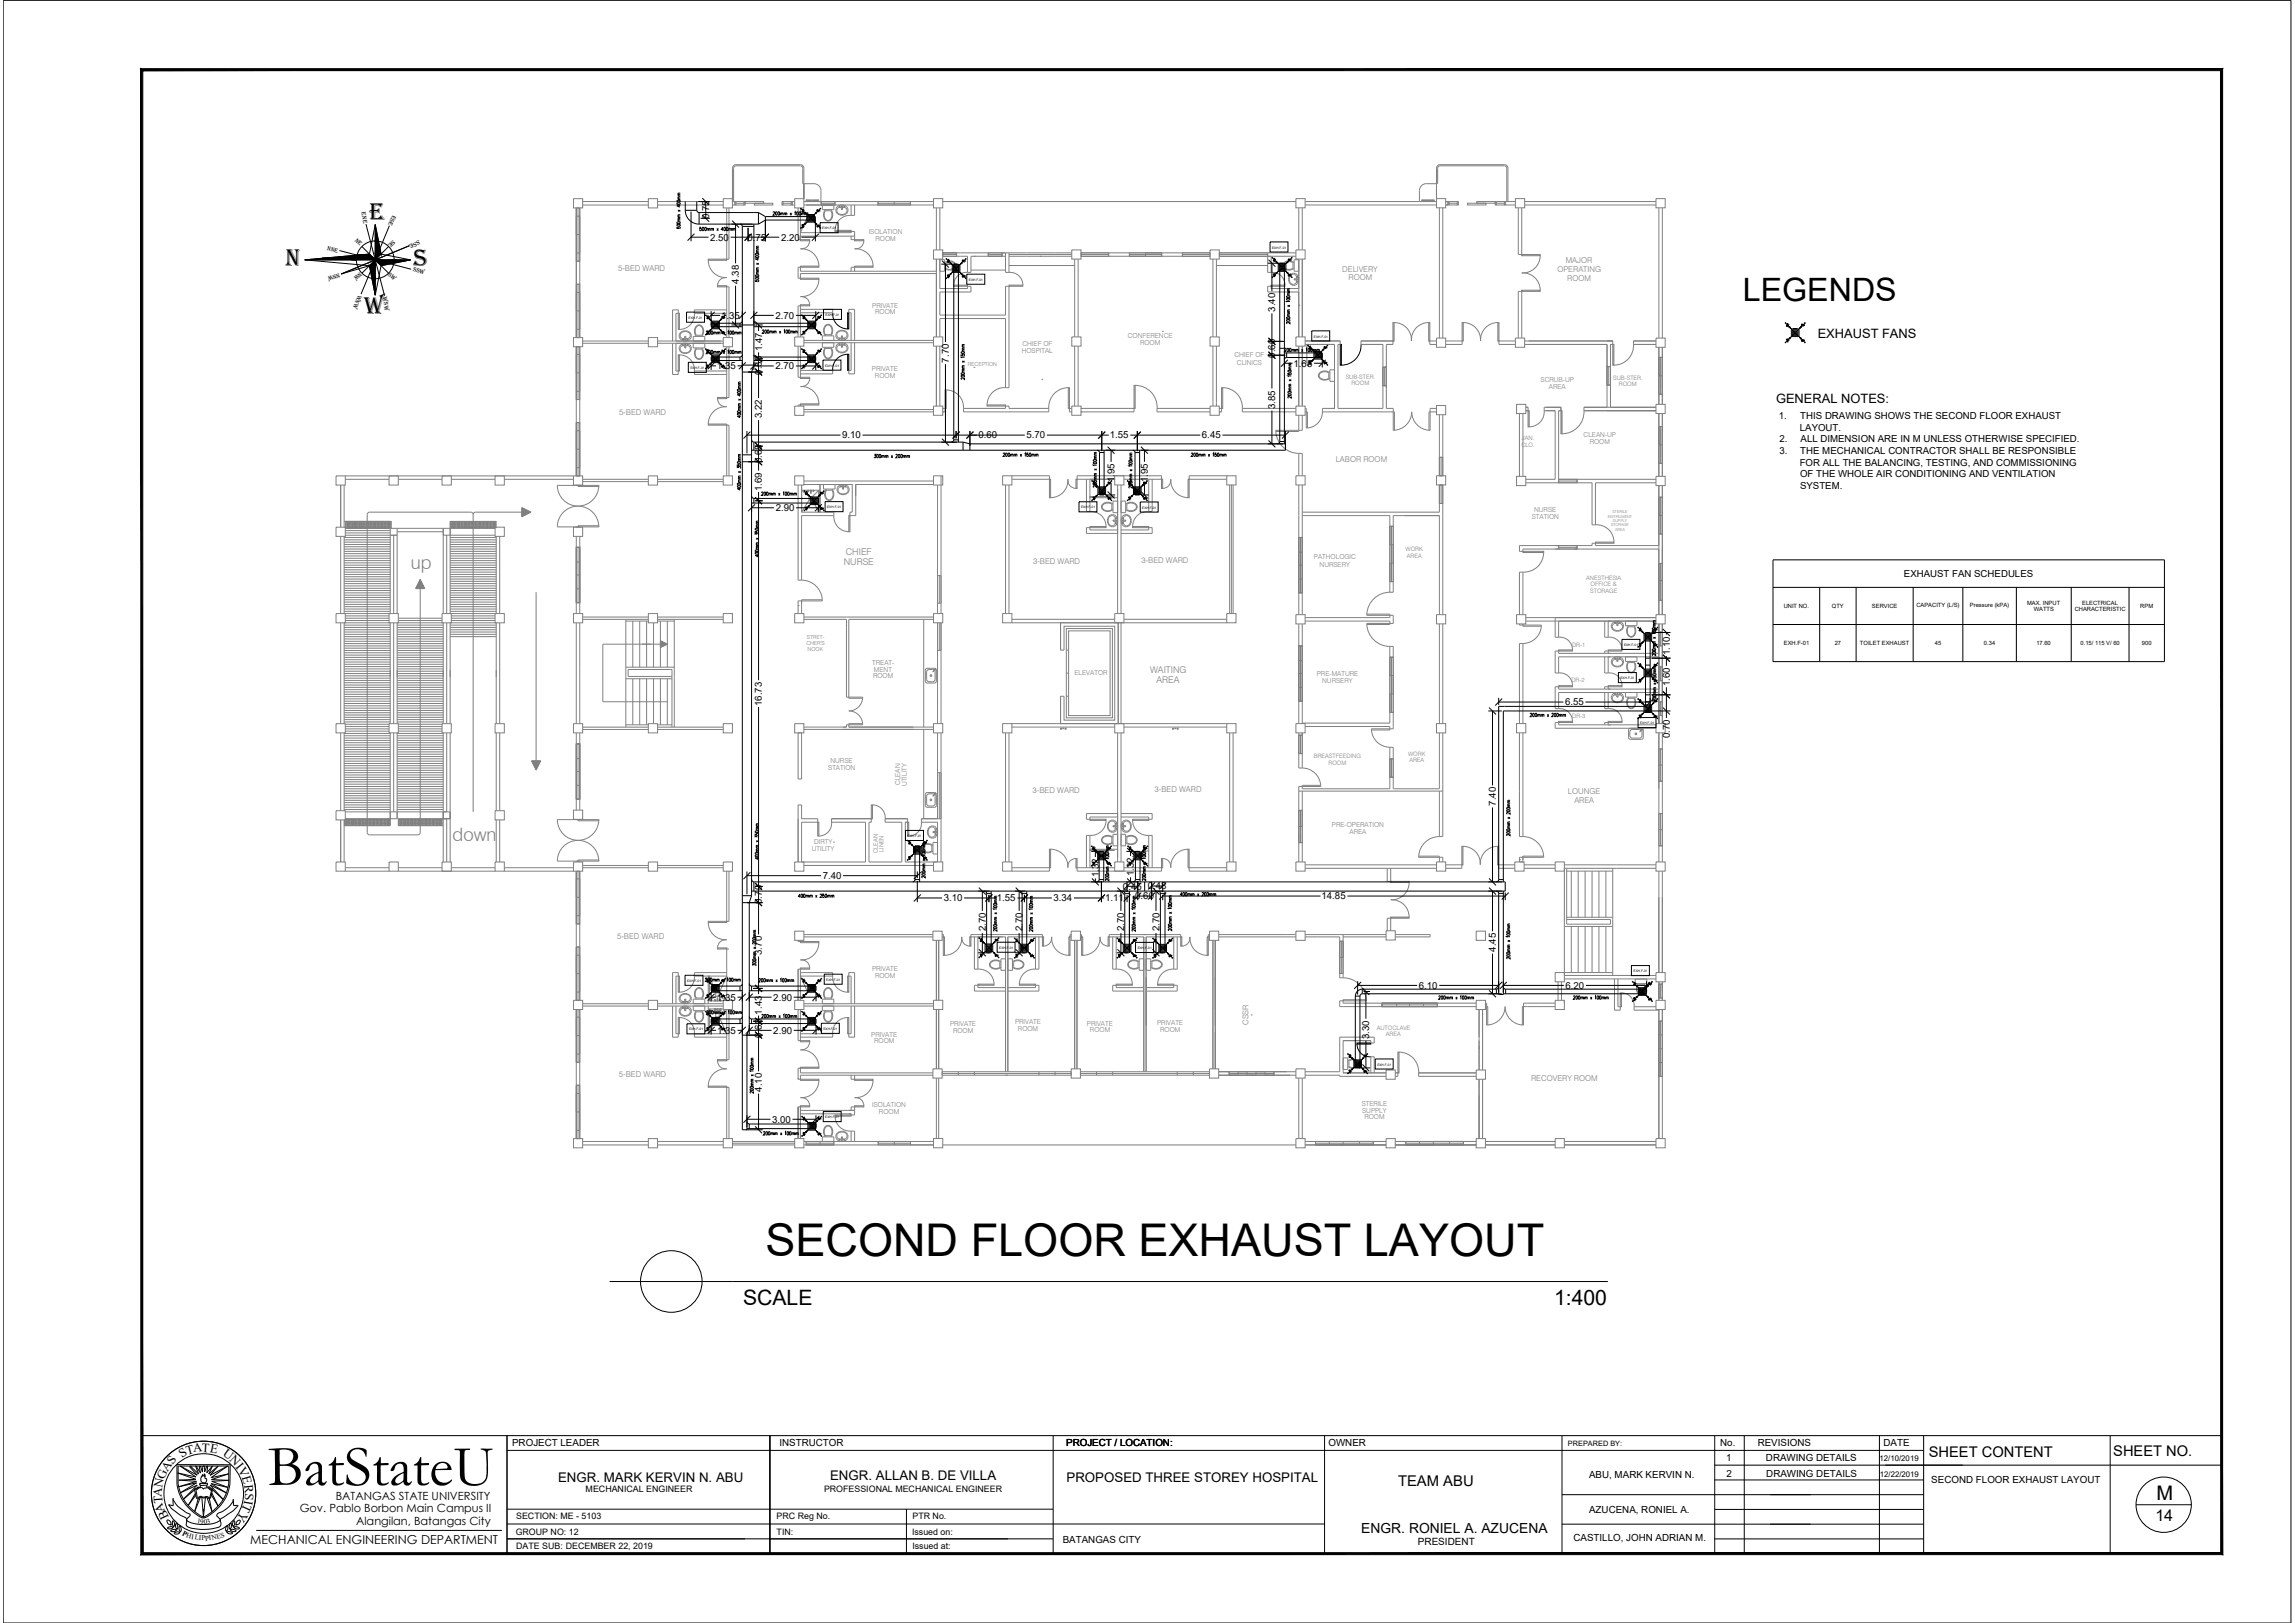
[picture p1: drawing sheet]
<svg xmlns="http://www.w3.org/2000/svg" width="420mm" height="297mm" viewBox="0 0 420 297" stroke-linecap="round" stroke-linejoin="round" font-family="sans-serif">
<defs><g id="words">
<text font-size="10.6" x="49" y="271.8">BatStateU</text>
<text font-size="8.3" x="140.1" y="229.9">SECOND FLOOR EXHAUST LAYOUT</text>
<text font-size="5.9" x="319.1" y="55.1">LEGENDS</text>
<g font-size="4.5">
<text x="67.6" y="40.2">E</text>
<text x="52.3" y="48.6">N</text>
<text x="75.7" y="48.7">S</text>
<text x="66.7" y="57.5">W</text>
</g>
<g font-size="3.9">
<text x="136" y="238.8">SCALE</text>
<text x="284.5" y="238.8">1:400</text>
</g>
<text font-size="3.7" x="394.8" y="274.6">M</text>
<g font-size="3.4" fill="#808080">
<text x="75.2" y="104.1">up</text>
<text x="82.9" y="153.9">down</text>
</g>
<text font-size="2.9" x="394.6" y="278.3">14</text>
<g font-size="2.7">
<text x="353.1" y="266.7">SHEET CONTENT</text>
<text x="386.9" y="266.4">SHEET NO.</text>
<text x="255.9" y="271.9">TEAM ABU</text>
</g>
<text font-size="2.5" x="249.2" y="280.5">ENGR. RONIEL A. AZUCENA</text>
<g font-size="2.4">
<text x="332.8" y="61.8">EXHAUST FANS</text>
<text x="325.2" y="73.7">GENERAL NOTES:</text>
<text x="102.2" y="271.2">ENGR. MARK KERVIN N. ABU</text>
<text x="152" y="270.9">ENGR. ALLAN B. DE VILLA</text>
<text x="195.3" y="271.3">PROPOSED THREE STOREY HOSPITAL</text>
</g>
<g font-size="2.3">
<text x="30.6" y="269.4" transform="rotate(-56 30.6 269.4)">AS</text>
<text x="33.3" y="266.8" transform="rotate(-33 33.3 266.8)">S</text>
<text x="34.3" y="266.2" transform="rotate(-15 34.3 266.2)">T</text>
<text x="35.4" y="265.8" transform="rotate(-6 35.4 265.8)">A</text>
<text x="36.9" y="265.7" transform="rotate(3 36.9 265.7)">T</text>
<text x="38.4" y="265.8" transform="rotate(11 38.4 265.8)">E</text>
<text x="40.7" y="266.4" transform="rotate(36 40.7 266.4)">U</text>
<text x="41.9" y="267.3" transform="rotate(46 41.9 267.3)">N</text>
<text x="43.1" y="268.5" transform="rotate(51 43.1 268.5)">I</text>
<text x="43.5" y="269" transform="rotate(62 43.5 269)">V</text>
<text x="29.6" y="274" transform="rotate(-85 29.6 274)">A</text>
<text x="29.7" y="272.3" transform="rotate(-78 29.7 272.3)">N</text>
<text x="29.8" y="275.1" transform="rotate(-94 29.8 275.1)">T</text>
<text x="30.1" y="270.9" transform="rotate(-66 30.1 270.9)">G</text>
<text x="44.3" y="270.3" transform="rotate(75 44.3 270.3)">E</text>
<text x="44.7" y="275.2" transform="rotate(114 44.7 275.2)">T</text>
<text x="44.7" y="271.7" transform="rotate(84 44.7 271.7)">R</text>
<text x="44.8" y="274.5" transform="rotate(100 44.8 274.5)">I</text>
<text x="44.9" y="273.2" transform="rotate(94 44.9 273.2)">S</text>
<text x="30.3" y="276.5" transform="rotate(-110 30.3 276.5)">A</text>
<text x="31" y="277.7" transform="rotate(-115 31 277.7)">B</text>
<text x="44.1" y="276.5" transform="rotate(122 44.1 276.5)">Y</text>
<text x="45.8" y="282.6">MECHANICAL ENGINEERING DEPARTMENT</text>
</g>
<g font-size="2.1">
<text x="61.5" y="274.5">BATANGAS STATE UNIVERSITY</text>
<text x="54.9" y="276.8">Gov. Pablo Borbon Main Campus II</text>
<text x="65.2" y="279.1">Alangilan, Batangas City</text>
</g>
<g font-size="1.8">
<text x="129.8" y="40.1" transform="rotate(-90 129.8 40.1)">0.75</text>
<text x="130" y="44">2.50</text>
<text x="136.8" y="44">0.75</text>
<text x="143" y="44">2.20</text>
<text x="135.3" y="51.9" transform="rotate(-90 135.3 51.9)">4.38</text>
<text x="132" y="58.3">1.35</text>
<text x="142" y="58.3">2.70</text>
<text x="233.5" y="57" transform="rotate(-90 233.5 57)">3.40</text>
<text x="139.5" y="64.3" transform="rotate(-90 139.5 64.3)">1.47</text>
<text x="233.5" y="65.5" transform="rotate(-90 233.5 65.5)">0.60</text>
<text x="131.3" y="67.6">1.35</text>
<text x="139.5" y="68.6" transform="rotate(-90 139.5 68.6)">0.58</text>
<text x="142" y="67.6">2.70</text>
<text x="173.7" y="66.4" transform="rotate(-90 173.7 66.4)">7.70</text>
<text x="236.8" y="67.1">1.65</text>
<text x="139.5" y="76.6" transform="rotate(-90 139.5 76.6)">3.22</text>
<text x="233.5" y="74.9" transform="rotate(-90 233.5 74.9)">3.85</text>
<text x="325.6" y="76.7">1.</text>
<text x="329.6" y="76.7">THIS DRAWING SHOWS THE SECOND FLOOR EXHAUST</text>
<text x="154.2" y="80.2">9.10</text>
<text x="179.1" y="80.2">0.60</text>
<text x="187.9" y="80.2">5.70</text>
<text x="203.2" y="80.2">1.55</text>
<text x="220" y="80.2">6.45</text>
<text x="325.8" y="83.1">3.</text>
<text x="325.8" y="80.9">2.</text>
<text x="329.5" y="78.8">LAYOUT.</text>
<text x="329.6" y="83.1">THE MECHANICAL CONTRACTOR SHALL BE RESPONSIBLE</text>
<text x="329.6" y="80.9">ALL DIMENSION ARE IN M UNLESS OTHERWISE SPECIFIED.</text>
<text x="139.5" y="89.9" transform="rotate(-90 139.5 89.9)">1.69</text>
<text x="139.5" y="84.8" transform="rotate(-90 139.5 84.8)">0.68</text>
<text x="204" y="88.3" transform="rotate(-90 204 88.3)">1.95</text>
<text x="210.1" y="88.3" transform="rotate(-90 210.1 88.3)">1.95</text>
<text x="329.5" y="85.2">FOR ALL THE BALANCING, TESTING, AND COMMISSIONING</text>
<text x="329.6" y="87.4">OF THE WHOLE AIR CONDITIONING AND VENTILATION</text>
<text x="329.6" y="89.5">SYSTEM.</text>
<text x="142" y="93.5">2.90</text>
<text x="348.6" y="105.6">EXHAUST FAN SCHEDULES</text>
<text x="305.7" y="119.9" transform="rotate(-90 305.7 119.9)">1.10</text>
<text x="305.7" y="125.6" transform="rotate(-90 305.7 125.6)">1.60</text>
<text x="139.5" y="129.2" transform="rotate(-90 139.5 129.2)">16.73</text>
<text x="286.5" y="129.1">6.55</text>
<text x="305.7" y="135.1" transform="rotate(-90 305.7 135.1)">0.70</text>
<text x="273.9" y="147.5" transform="rotate(-90 273.9 147.5)">7.40</text>
<text x="150.6" y="160.9">7.40</text>
<text x="201.1" y="160.6" transform="rotate(-90 201.1 160.6)">1.32</text>
<text x="207.6" y="160.4" transform="rotate(-90 207.6 160.4)">1.32</text>
<text x="139.5" y="165.4" transform="rotate(-90 139.5 165.4)">0.70</text>
<text x="172.8" y="165">3.10</text>
<text x="182.5" y="165">1.55</text>
<text x="192.9" y="165">3.34</text>
<text x="202.3" y="165">1.11</text>
<text x="205.6" y="162.8">0.45</text>
<text x="207.8" y="164.6">0.60</text>
<text x="210.1" y="162.8">0.48</text>
<text x="241.9" y="164.6">14.85</text>
<text x="180.5" y="170.4" transform="rotate(-90 180.5 170.4)">2.70</text>
<text x="187.2" y="170.4" transform="rotate(-90 187.2 170.4)">2.70</text>
<text x="205.8" y="170.4" transform="rotate(-90 205.8 170.4)">2.70</text>
<text x="212.3" y="170.4" transform="rotate(-90 212.3 170.4)">2.70</text>
<text x="139.5" y="174.8" transform="rotate(-90 139.5 174.8)">3.70</text>
<text x="273.9" y="174.2" transform="rotate(-90 273.9 174.2)">4.45</text>
<text x="131.3" y="183.1">1.35</text>
<text x="139.5" y="185.7" transform="rotate(-90 139.5 185.7)">1.43</text>
<text x="141.6" y="183.1">2.90</text>
<text x="259.7" y="181">6.10</text>
<text x="286.6" y="181">6.20</text>
<text x="131.3" y="189.2">1.35</text>
<text x="139.5" y="189.9" transform="rotate(-90 139.5 189.9)">0.60</text>
<text x="141.6" y="189.2">2.90</text>
<text x="250.7" y="190.2" transform="rotate(-90 250.7 190.2)">3.30</text>
<text x="139.5" y="199.8" transform="rotate(-90 139.5 199.8)">4.10</text>
<text x="141.4" y="205.5">3.00</text>
<text x="93.8" y="264.6">PROJECT LEADER</text>
<text x="142.7" y="264.7">INSTRUCTOR</text>
<text x="195.2" y="264.7">PROJECT / LOCATION:</text>
<text x="243.2" y="264.7">OWNER</text>
<text x="314.9" y="264.7">No.</text>
<text x="316" y="267.3">1</text>
<text x="321.8" y="264.7">REVISIONS</text>
<text x="323.3" y="267.4">DRAWING DETAILS</text>
<text x="344.8" y="264.7">DATE</text>
<text x="290.9" y="270.5">ABU, MARK KERVIN N.</text>
<text x="316.1" y="270.3">2</text>
<text x="323.4" y="270.3">DRAWING DETAILS</text>
<text x="353.6" y="271.4">SECOND FLOOR EXHAUST LAYOUT</text>
<text x="290.9" y="276.8">AZUCENA, RONIEL A.</text>
<text x="194.6" y="282.4">BATANGAS CITY</text>
<text x="259.6" y="282.8">PRESIDENT</text>
<text x="288.1" y="282.1">CASTILLO, JOHN ADRIAN M.</text>
</g>
<g font-size="1.7" fill="#808080">
<text x="154.9" y="101.6">CHIEF</text>
<text x="154.5" y="103.4">NURSE</text>
<text x="210.5" y="123.3">WAITING</text>
<text x="211.7" y="125.1">AREA</text>
</g>
<g font-size="1.6">
<text x="107.2" y="273">MECHANICAL ENGINEER</text>
<text x="150.9" y="273">PROFESSIONAL MECHANICAL ENGINEER</text>
<text x="94.4" y="280.8">GROUP NO: 12</text>
<text x="94.5" y="278">SECTION: ME - 5103</text>
<text x="142.2" y="278.1">PRC Reg No.</text>
<text x="142.2" y="280.9">TIN:</text>
<text x="167" y="280.8">Issued on:</text>
<text x="167" y="278">PTR No.</text>
<text x="94.5" y="283.6">DATE SUB: DECEMBER 22, 2019</text>
<text x="167" y="283.6">Issued at:</text>
</g>
<g font-size="1.5" fill="#808080">
<text x="113.2" y="49.6">5-BED WARD</text>
<text x="245.7" y="49.7">DELIVERY</text>
<text x="246.9" y="51.3">ROOM</text>
<text x="285.1" y="49.7">OPERATING</text>
<text x="286.6" y="48.1">MAJOR</text>
<text x="286.9" y="51.4">ROOM</text>
<text x="113.3" y="75.9">5-BED WARD</text>
<text x="244.5" y="84.5">LABOR ROOM</text>
<text x="189.1" y="103.2">3-BED WARD</text>
<text x="209" y="103.1">3-BED WARD</text>
<text x="189.1" y="145.2">3-BED WARD</text>
<text x="211.4" y="145">3-BED WARD</text>
<text x="287.1" y="145.4">LOUNGE</text>
<text x="288.2" y="147">AREA</text>
<text x="113" y="171.9">5-BED WARD</text>
<text x="228.6" y="187.6" transform="rotate(-90 228.6 187.6)">CSSR</text>
<text x="113.3" y="197.1">5-BED WARD</text>
<text x="280.3" y="197.8">RECOVERY ROOM</text>
</g>
<g font-size="1.4">
<text x="344.1" y="267.3">12/10/2019</text>
<text x="344.1" y="270.3">12/22/2019</text>
</g>
<g font-size="1.3">
<text x="287.1" y="264.6">PREPARED BY:</text>
<text x="33.3" y="280.9" transform="rotate(27 33.3 280.9)">P</text>
<text x="34" y="281.3" transform="rotate(17 34 281.3)">H</text>
<text x="35" y="281.6" transform="rotate(8 35 281.6)">I</text>
<text x="35.6" y="281.7" transform="rotate(10 35.6 281.7)">L</text>
<text x="36.1" y="278.7" transform="rotate(9 36.1 278.7)">1</text>
<text x="36.4" y="281.9" transform="rotate(3 36.4 281.9)">I</text>
<text x="36.7" y="278.8">90</text>
<text x="36.9" y="281.9">P</text>
<text x="37.6" y="281.9" transform="rotate(-8 37.6 281.9)">PI</text>
<text x="38" y="278.8" transform="rotate(-14 38 278.8)">3</text>
<text x="38.8" y="281.9" transform="rotate(-13 38.8 281.9)">N</text>
<text x="39.8" y="281.6" transform="rotate(-14 39.8 281.6)">E</text>
<text x="40.5" y="281.4" transform="rotate(-15 40.5 281.4)">S</text>
</g>
<g font-size="1.2" fill="#808080">
<text x="159" y="42.9">ISOLATION</text>
<text x="160.3" y="44.1">ROOM</text>
<text x="159.7" y="56.3">PRIVATE</text>
<text x="160.2" y="57.5">ROOM</text>
<text x="187" y="64.6">HOSPITAL</text>
<text x="187.2" y="63.3">CHIEF OF</text>
<text x="206.5" y="61.8">CONFERENCE</text>
<text x="208.7" y="63.2">ROOM</text>
<text x="226" y="65.3">CHIEF OF</text>
<text x="159.6" y="67.9">PRIVATE</text>
<text x="160.2" y="69.2">ROOM</text>
<text x="226.5" y="66.7">CLINICS</text>
<text x="282" y="69.9">SCRUB-UP</text>
<text x="283.6" y="71.3">AREA</text>
<text x="289.9" y="80">CLEAN-UP</text>
<text x="291" y="81.4">ROOM</text>
<text x="280.4" y="95">STATION</text>
<text x="280.9" y="93.6">NURSE</text>
<text x="240.5" y="102.3">PATHOLOGIC</text>
<text x="241.6" y="103.7">NURSERY</text>
<text x="159.7" y="121.7">TREAT-</text>
<text x="159.8" y="124.2">ROOM</text>
<text x="160" y="122.9">MENT</text>
<text x="196.7" y="123.5">ELEVATOR</text>
<text x="241.1" y="123.6">PRE-MATURE</text>
<text x="242.1" y="125">NURSERY</text>
<text x="151.6" y="140.9">STATION</text>
<text x="152" y="139.7">NURSE</text>
<text x="164.8" y="143.7" transform="rotate(-90 164.8 143.7)">CLEAN</text>
<text x="166" y="143.9" transform="rotate(-90 166 143.9)">UTILITY</text>
<text x="148.6" y="155.7">UTILITY</text>
<text x="149" y="154.5">DIRTY</text>
<text x="243.9" y="151.4">PRE-OPERATION</text>
<text x="247.1" y="152.6">AREA</text>
<text x="159.7" y="177.8">PRIVATE</text>
<text x="160.2" y="179">ROOM</text>
<text x="159.5" y="189.7">PRIVATE</text>
<text x="160" y="190.9">ROOM</text>
<text x="173.9" y="187.8">PRIVATE</text>
<text x="174.5" y="189">ROOM</text>
<text x="185.8" y="187.4">PRIVATE</text>
<text x="186.4" y="188.7">ROOM</text>
<text x="199" y="187.7">PRIVATE</text>
<text x="199.5" y="189">ROOM</text>
<text x="211.8" y="187.7">PRIVATE</text>
<text x="212.4" y="188.9">ROOM</text>
<text x="159.7" y="202.6">ISOLATION</text>
<text x="160.9" y="203.8">ROOM</text>
<text x="249.3" y="202.5">STERILE</text>
<text x="249.4" y="203.7">SUPPLY</text>
<text x="249.8" y="204.9">ROOM</text>
</g>
<g font-size="1.1">
<text x="66.2" y="38.9" transform="rotate(82 66.2 38.9)">ene</text>
<text x="71.8" y="39.3" transform="rotate(112 71.8 39.3)">ese</text>
<text x="59.8" y="45.8" transform="rotate(15 59.8 45.8)">nne</text>
<text x="64.9" y="44.1" transform="rotate(45 64.9 44.1)">nE</text>
<text x="71.9" y="43.9" transform="rotate(135 71.9 43.9)">se</text>
<text x="76.7" y="44" transform="rotate(158 76.7 44)">sse</text>
<text x="62" y="49.9" transform="rotate(157 62 49.9)">nnw</text>
<text x="65.6" y="53.9" transform="rotate(112 65.6 53.9)">wnw</text>
<text x="65.8" y="49.7" transform="rotate(135 65.8 49.7)">nw</text>
<text x="71" y="50.3" transform="rotate(45 71 50.3)">sw</text>
<text x="75.6" y="49.7" transform="rotate(15 75.6 49.7)">ssw</text>
<text x="70.1" y="54.4" transform="rotate(81 70.1 54.4)">wsw</text>
<text x="326.5" y="111.3">UNIT NO.</text>
<text x="335.4" y="111.2">QTY</text>
<text x="342.7" y="111.3">SERVICE</text>
<text x="350.8" y="111.2">CAPACITY (L/S)</text>
<text x="360.6" y="111.2">Pressure (kPA)</text>
<text x="371.1" y="110.6">MAX. INPUT</text>
<text x="372.3" y="111.9">WATTS</text>
<text x="379.8" y="111.9">CHARACTERISTIC</text>
<text x="381.2" y="110.6">ELECTRICAL</text>
<text x="391.8" y="111.3">RPM</text>
<text x="326.6" y="118.1">EXH.F-01</text>
<text x="335.9" y="118.1">27</text>
<text x="340.5" y="118.1">TOILET EXHAUST</text>
<text x="354.2" y="118.1">45</text>
<text x="363.2" y="118.1">0.34</text>
<text x="372.8" y="118.1">17.60</text>
<text x="380.9" y="118.1">0.15/ 115 V/ 60</text>
<text x="392.1" y="118.1">900</text>
</g>
<g font-size="1.1" fill="#808080">
<text x="246.4" y="69.3">SUB-STER.</text>
<text x="247.4" y="70.5">ROOM</text>
<text x="295.3" y="69.5">SUB-STER.</text>
<text x="296.4" y="70.7">ROOM</text>
<text x="278.5" y="81.8">CLO.</text>
<text x="278.6" y="80.6">JAN.</text>
<text x="257.3" y="100.9">WORK</text>
<text x="257.6" y="102">AREA</text>
<text x="290.4" y="106.1">ANESTHESIA</text>
<text x="291.2" y="107.3">OFFICE &amp;</text>
<text x="291.1" y="108.5">STORAGE</text>
<text x="287.8" y="118.5">DR-1</text>
<text x="287.7" y="124.8">DR-2</text>
<text x="287.8" y="131.4">DR-3</text>
<text x="240.5" y="138.7">BREASTFEEDING</text>
<text x="243.2" y="139.9">ROOM</text>
<text x="257.8" y="138.4">WORK</text>
<text x="258" y="139.5">AREA</text>
<text x="161.8" y="155.9" transform="rotate(-90 161.8 155.9)">LINEN</text>
<text x="160.7" y="156.1" transform="rotate(-90 160.7 156.1)">CLEAN</text>
<text x="252.1" y="188.5">AUTOCLAVE</text>
<text x="253.7" y="189.5">AREA</text>
</g>
<g font-size="1" fill="#808080">
<text x="177.2" y="67.1">RECEPTION</text>
<text x="147.6" y="118">CHER'S</text>
<text x="147.7" y="116.9">STRET-</text>
<text x="147.9" y="119.1">NOOK</text>
</g>
<g font-size=".7" fill="#808080">
<text x="294.3" y="94.7">INSTRUMENT</text>
<text x="295.2" y="93.9">STERILE</text>
<text x="295.3" y="95.6">SUPPLY</text>
<text x="294.9" y="96.4">STORAGE</text>
<text x="295.7" y="97.1">AREA</text>
</g>
<g font-size=".6">
<text x="150.5" y="42">EXH.F-01</text>
<text x="232.9" y="45.5">EXH.F-01</text>
<text x="177.4" y="51.4">EXH.F-01</text>
<text x="126.1" y="58.3">EXH.F-01</text>
<text x="151.1" y="57.8">EXH.F-01</text>
<text x="240.5" y="61.8">EXH.F-01</text>
<text x="126.4" y="67.5">EXH.F-01</text>
<text x="151.1" y="67.1">EXH.F-01</text>
<text x="151.4" y="93">EXH.F-01</text>
<text x="197.9" y="93.1">EXH.F-01</text>
<text x="209.1" y="93.1">EXH.F-01</text>
<text x="297.3" y="118.2">EXH.F-01</text>
<text x="296.7" y="124.3">EXH.F-01</text>
<text x="300.3" y="132.5">EXH.F-01</text>
<text x="166.2" y="153.2">EXH.F-01</text>
<text x="182.9" y="173.6">EXH.F-01</text>
<text x="208.3" y="173.7">EXH.F-01</text>
<text x="125.8" y="179.7">EXH.F-01</text>
<text x="151.3" y="179.5">EXH.F-01</text>
<text x="299.1" y="177.9">EXH.F-01</text>
<text x="126.1" y="188.6">EXH.F-01</text>
<text x="150.7" y="188.5">EXH.F-01</text>
<text x="252.2" y="195">EXH.F-01</text>
<text x="151.1" y="204.7">EXH.F-01</text>
</g>
</g></defs>
<!-- layer: 0 -->
<g fill="none" stroke="#808080" stroke-width=".18">
<path d="M105 36.4h1.7v1.7h-1.7zM105.5 38.1h.6v9.7h-.6zM105.5 38.1v23.7h.6v-23.7M105.5 39.6h.6M105.8 38.1v9.7M106.7 36.9h12M106.7 37.5h12M118.7 36.4h1.7v1.7h-1.7zM120.4 36.9h12M120.4 37.5h12M132.4 36.4h1.7v1.7h-1.7zM133 38.1v9.5"/>
<path d="M133.5 38.1v9.3h-.5M134.1 37.5h.4M134.3 30.8v6.1M134.3 30.8l.1-.2 .3-.3h11.8l.4 .3 .1 .2 .1 2.8M134.5 36.9h.2v.6h-.2zM134.7 36.9h1.5M134.7 37.5h1.5M134.7 37.2h1.5M136.2 36.9h.2v.6h-.2zM136.4 36.9h3.4v.3h-3.4zM138.1 37.2h3.4v.3h-3.4zM143.2 36.9h.2v.6h-.2z"/>
<path d="M143.4 36.9h1.5M143.4 37.5h1.5M143.4 37.2h1.5M144.9 36.9h.2v.6h-.2zM145.1 36.9h.4M145.1 37.5h.4M145.5 36.4h1.7v1.7h-1.7zM146.1 38.1v5.7h.4M146.5 38.1v6M147 33.6h2a1.26 1.26 0 0 1 1.3 1.3v2M147.2 33.6v2.8v-5.6a.63 .63 0 0 0-.7-.7h-11.8a.63 .63 0 0 0-.6 .7v6.1h.4M147.2 36.9h23.7"/>
<path d="M147.2 37.5h23.7M147.6 36.9v-.3l.1 .3M147.7 36.7h2.1M147.7 36.6h2.1M147.9 39.5l-1.4 3.1h9.3v-.2M149.8 36.9v-.3l.1 .3M150.3 36.9h2.6v.6h-2.6zM150.3 37.2h2.6M150.3 36.9v.6M150.5 37.5v.9h2.2v-.9M151.1 38.6h.9a.98 .98 0 0 1 .3 1 .98 .98 0 0 1-.9 .7l-.3-.3-.2-.5v-.6zM151.1 38.4a1.27 1.27 0 0 0 .5 2.1 1.27 1.27 0 0 0 .5-2.1"/>
<path d="M152.9 36.9v.6M153.1 38.1l-.1 .5 .3 .5M153.3 37.8l-.2 .3M153.3 39.1a1.25 1.25 0 0 0 1.6 0M153.3 37.8a1.28 1.28 0 0 1 1.6 0M153.8 39.2h.7M154 37.9h-.4a.66 .66 0 0 0-.4 .7 .66 .66 0 0 0 .6 .6M154.1 38.2v.1M154.1 37.7l.2 .1-.1 .6-.1-.1zM154.1 38.3h.1M154.2 38.2v.1M154.2 37.9h.5a.66 .66 0 0 1 .4 .7 .66 .66 0 0 1-.6 .6"/>
<path d="M154.9 37.8l.3 .3M155.2 38.1v.5l-.3 .5M155.8 37.5v1.9h.7v-1.9M155.8 39.4a2.75 2.75 0 0 0-2.9 2.8M160.8 36.9h5.9v.6h-5.9zM160.8 37.2h5.9M160.8 36.9v.6M163.7 36.9v.6M166.7 36.9v.6M170.9 36.4h1.7v1.6h-1.7zM171.4 38v7.7M172.1 38v7.7"/>
<path d="M172.6 36.9h64.6M237.2 36.4h1.7v1.6h-1.7zM237.8 38v7.7M238.4 38v7.7M238.9 36.9h24.1M238.9 37.5h24.1M260.3 36.9v-.3l.1 .3M260.4 36.7h2.1M260.4 36.6h2.1M261.1 33.6h2M261.1 33.6a1.26 1.26 0 0 0-1.2 1.3v2M262.5 36.9v-.3l.1 .3"/>
<path d="M263 36.4h1.7v1.6h-1.7zM263 33.6v2.8v-5.6a.63 .63 0 0 1 .6-.7h11.8a.63 .63 0 0 1 .7 .7v6.1M263 34.3v2.1M263.1 33.6l.1-2.8 .1-.2 .3-.3h11.8l.4 .3 .1 .2v6.1M263.5 38v23.9M264.1 38v23.9M264.7 36.9h.4v.6h-.4M265.1 36.9h.2v.6h-.2zM265.3 36.9h1.5M265.3 37.5h1.5M265.3 37.2h1.5M266.8 36.9h.2v.6h-.2z"/>
<path d="M268.7 37.2h3.4v.3h-3.4zM270.4 36.9h3.3v.3h-3.3zM273.7 36.9h.2v.6h-.2zM273.9 36.9h1.5M273.9 37.5h1.5M273.9 37.2h1.5M275.4 36.9h.2v.6h-.2zM275.6 36.9h1.8M275.6 37.5h1.8M277.4 36.4h1.7v1.6h-1.7zM278 38v8.6h.6M278.6 38v8.8"/>
<path d="M279.1 36.9h24.1M279.1 37.5h24.1M303.2 36.4h1.7v1.6h-1.7zM303.7 38v23.9M304.3 38v23.9M105.5 52h.6v9.8h-.6zM105.5 47.8h.6M105.5 52h.6M105.5 46.3h.6M105.5 42.9h.6M105.5 53.5h.6M105.5 56.9h.6"/>
<path d="M105.8 52v9.8M124.2 57.3h.2v3h-.2zM124.2 57.3h-.4v5.1M124.2 57.3v-.6h-1.1v5.7M127.1 57.3h5.9M127.1 57.3a2.75 2.75 0 0 1-2.7 3M129.7 47.6a3.2 3.2 0 0 0 3.3 3.2 1.5 1.5 0 0 0-1.6 1.5M129.7 47.4h3.3v.2h-3.3zM131.3 52.3h1.7v.2h-1.7zM133 52.5h.5v9.3M133 52.3v9.5M133 56.7h-5.9v.6"/>
<path d="M146.5 50.9h3.4v.2h-3.4zM146.5 55.8h1.7v.2h-1.7zM146.5 48.7h3.4v.2h-3.4zM146.5 43.9h1.7v.2h-1.7zM146.5 48.7v.9h24.9M146.5 55.8v5.9M146.5 48.9h-.4v2h.4M146.5 56h-.4v5.7M146.5 56.6h5.9v.6h-5.9M146.5 43.2h10M148.2 44.1a1.49 1.49 0 0 1-1.7 1.4 3.2 3.2 0 0 1 3.4 3.2M149.9 51.1a3.2 3.2 0 0 1-3.4 3.2 1.5 1.5 0 0 1 1.7 1.5"/>
<path d="M151.2 59.6a.78 .78 0 0 1 .9 .1 .78 .78 0 0 1 .2 .9l-.2 .6h-.9a1.13 1.13 0 0 1 0-1.6zM152.9 42.2h2.9v.2h-2.9zM155.8 43.2v.7h.7M155.8 49.7v-.8h.7v.8M155.8 42.4h.7v1.5M156.5 48.7h3.3v.2h-3.3zM156.5 43.9h1.6v.2h-1.6zM156.5 45.5a3.2 3.2 0 0 1 3.3 3.2M158.1 44.1a1.49 1.49 0 0 1-1.6 1.4M170.9 45.7h1.7v1.7h-1.7zM171.4 50.1h-24.9v1M171.4 47.4v14.3"/>
<path d="M172.1 47.4v5.4h5v-.4M172.1 47.5h.8v2.1h-.8M172.6 46.3h.1M172.6 46.3h2.5v.6h-2.5zM172.6 46.9h4.5v3M172.6 46.3h23.6M172.6 46.6h2.5M172.9 48.1a1.27 1.27 0 0 1 2.1 .5 1.27 1.27 0 0 1-2.1 .5M173.2 48.1a1.01 1.01 0 0 1 1-.2 1.01 1.01 0 0 1 .7 .9 1.11 1.11 0 0 1-1.8 .2zM174.6 52.2h2.5v.2h-2.5zM175.1 46.3v.6M177.1 52.4h.7v1h-5.7v4.3h12v-5.3h.6"/>
<path d="M177.1 49.9a2.33 2.33 0 0 0-2.5 2.3M177.8 49.4h6.3M178.3 46.9h.1M180.9 46.3h2.6v.6h-2.6zM180.9 46.6h2.6M180.9 46.3v.6M183.5 46.3v.6M184.1 46.9h-6.3v3h-.7M184.1 46.3v3.6h.6M184.7 52.2h2.6v.2h-2.6zM184.7 46.9h11.5M184.7 48.6h12"/>
<path d="M184.7 46.6h11.5M184.7 46.3v3.6M184.7 52.4v18.6h-.6M184.7 49.9a2.33 2.33 0 0 1 2.6 2.3M190.5 46.9h.1M196.2 45.7h1.7v1.7h-1.7zM196.7 47.4v14.3M197.4 47.4v14.3M197.9 46.3h.1M197.9 46.3h5.1v.6h-5.1zM197.9 46.9h23.6M197.9 46.3h23.6"/>
<path d="M197.9 46.6h5.1M203 46.3v.6M206.8 46.3h5.9v.6h-5.9zM206.8 46.6h5.9M206.8 46.3v.6M209.7 46.3v.6M212.7 46.3v.6M216.5 46.3h5v.6h-5zM216.5 46.6h5M216.5 46.3v.6M221.5 45.7h1.7v1.7h-1.7zM222.1 47.4v14.3"/>
<path d="M222.7 48.6h9.4M222.7 47.4v14.3M223.2 46.3h.1M223.2 46.3h8.9v.6h-8.9zM223.2 46.9h14M223.2 46.3h14M223.2 46.6h8.9M232.1 46.3v3.6h.6M232.7 52.2h2.5v.2h-2.5zM232.7 52.2v.6h5.1M232.7 52.4h-.6v1h5.7M232.7 46.9v3"/>
<path d="M232.7 49.9a2.33 2.33 0 0 1 2.6 2.3M235.1 48.2l.7-.3a.87 .87 0 0 1 .9 .3v.8a.97 .97 0 0 1-1 .3 .97 .97 0 0 1-.7-.9zM236.2 50.3a1.01 1.01 0 0 1 1.4 .1 1.01 1.01 0 0 1 0 1.3 .97 .97 0 0 1-1.3 .3 .97 .97 0 0 1-.3-1.3zM236.9 48.1a1.27 1.27 0 0 0-2.1 .5 1.27 1.27 0 0 0 2.1 .5M236.9 51.1l.6-.1 .1 .1-.1 .1h-.6M236.9 51.1v.1M237 51.2h.1M237.1 51l-.1 .1M237.2 45.7h1.7v1.7h-1.7zM237.3 51l.1-.4a.71 .71 0 0 0-1-.4 .71 .71 0 0 0-.4 .9 .71 .71 0 0 0 .5 .9 .71 .71 0 0 0 .9-.3l-.1-.5M237.8 55.9h.1M237.8 47.4v14.3"/>
<path d="M237.8 47.5h-.9v2.1h.9M238.4 47.4v14.3M255 59h.2v3.4h-.2zM255.2 59a3.2 3.2 0 0 1 3.2 3.4 3.2 3.2 0 0 1 3.2-3.4M261.6 59h.2v3.4h-.2zM267.7 59h.2v3.4h-.2zM267.9 59a3.2 3.2 0 0 1 3.2 3.4 3.2 3.2 0 0 1 3.1-3.4M274.2 59h.2v3.4h-.2zM278.6 46.6h3.4v.2h-3.4zM278.6 53.1h3.4v.2h-3.4zM278.6 53.3h-.6v8.6M278.6 53.1v8.8"/>
<path d="M282 46.8a3.2 3.2 0 0 1-3.4 3.2 3.2 3.2 0 0 1 3.4 3.1M105 61.8h1.7v1.7h-1.7zM105.5 63.5h.6v9.6h-.6zM105.5 77.3h.6v9.8h-.6zM105.5 63.5v23.6h.6v-23.6M105.5 60.3h.6M105.5 73.1h.6M105.5 77.3h.6M105.5 64.9h.6M105.5 71.6h.6M105.5 68.2h.6M105.5 78.8h.6"/>
<path d="M105.8 63.5v9.6M105.8 77.3v9.8M106.7 62.4h12M106.7 62.8h12M118.7 61.8h1.7v1.7h-1.7zM120.4 62.4h12M120.4 62.8h12M123.1 62.8v5.7h1.1v-.6M123.8 62.8v5.1h.4M124.2 64.9h.2v3h-.2zM124.4 64.9a2.75 2.75 0 0 1 2.7 3M124.4 61.1a1.22 1.22 0 0 1 2.1 0"/>
<path d="M124.4 63.4a1.22 1.22 0 0 1 2.1 0M124.4 61.1a1.1 1.1 0 0 0 .7 1.3 1.1 1.1 0 0 0 1.3-.4l.1-.3v-.6M124.4 63.4a1.1 1.1 0 0 0 .7 1.2 1.1 1.1 0 0 0 1.3-.3l.1-.4v-.5M124.6 61.1a.66 .66 0 0 0 .3 .9h.4M125.1 64.5h.7M125.3 63.3h-.4a.67 .67 0 0 0-.4 .6 .67 .67 0 0 0 .6 .6M125.4 63.5v.2h.1M125.4 61.6l-.1 .6h.2l.1-.1M125.4 61.6h.1l.1 .5M125.4 61.6v.1M125.5 61.6v.1M125.5 63.5v.1"/>
<path d="M125.6 62h.4M125.6 63.3h.4M125.6 63.2l-.1 .5M125.6 63.2l-.1-.2-.2 .1 .1 .6M126 63.3h.1M126.1 60.9a1.09 1.09 0 0 0-1.5 .2M126.1 61.9l-.1 .1M126.1 64.4l-.3 .1M126.1 60.9l.2 .2M126.1 63.3a.62 .62 0 0 1 0 1.1M126.3 61.1l.1 .4-.3 .4M126.9 62.4v-.8h2.1v.8"/>
<path d="M126.9 62.8v.9h2.1v-.9M127.5 61.6a1.27 1.27 0 0 1 .5-2.1 1.27 1.27 0 0 1 .5 2.1M127.5 63.7a1.27 1.27 0 0 0 .5 2.1 1.27 1.27 0 0 0 .5-2.1M127.6 61.4h.8M127.6 61.3a.97 .97 0 0 1-.3-1 .97 .97 0 0 1 .9-.7 1.11 1.11 0 0 1 .2 1.7M128.4 63.9h-.8a.97 .97 0 0 0-.3 1.1 .97 .97 0 0 0 .9 .6 1.12 1.12 0 0 0 .2-1.7M129.7 77.6h3.3v.2h-3.3zM131.3 72.7h1.7v.3h-1.7zM131.4 73a1.5 1.5 0 0 0 1.6 1.4 3.2 3.2 0 0 0-3.3 3.2M132.4 61.8h1.7v1.7h-1.7zM133 77.8h.5v9.3M133 63.5v9.5"/>
<path d="M133 77.6v9.5M133 67.9h-5.9v.6h5.9M133.5 63.5v9.2h-.5M145.5 61.7h1.7v1.7h-1.7zM145.5 74.3h1.7v1.7h-1.7zM146.1 63.4v5.7h.4M146.5 73.9h3.4v.2h-3.4zM146.5 69.1h1.7v.2h-1.7zM146.5 63.4v5.9M146.5 73.9v.4M146.5 74.1h-.4v.2M146.5 67.8h5.9v.6h-5.9"/>
<path d="M146.5 70.7a3.2 3.2 0 0 1 3.4 3.2M147.2 75.4h23.7M147.2 62.3h23.7M147.2 62.7h23.7M147.2 75h23.7M148.2 69.3a1.49 1.49 0 0 1-1.7 1.4M150.5 62.3v-.8h2.2v.8M150.5 62.7h2.2v.9h-2.2zM151.1 63.8h.9a.98 .98 0 0 1 .3 1 .98 .98 0 0 1-.9 .7l-.3-.3-.2-.5v-.5zM151.1 63.6a1.27 1.27 0 0 0 .5 2.1 1.27 1.27 0 0 0 .5-2.1M151.1 61.5a1.27 1.27 0 0 1 .5-2.2 1.27 1.27 0 0 1 .5 2.2M153.2 63.1a1.11 1.11 0 0 1 1.3-.3 1.11 1.11 0 0 1 .7 1.2 1.14 1.14 0 0 1-1.3 .6 1.14 1.14 0 0 1-.9-1.1z"/>
<path d="M153.2 60.8a1.11 1.11 0 0 1 1.3-.3 1.11 1.11 0 0 1 .7 1.2 1.14 1.14 0 0 1-1.3 .6 1.14 1.14 0 0 1-.9-1.1zM153.5 63.2a.75 .75 0 0 0-.1 1 .75 .75 0 0 0 .9 .2 .68 .68 0 0 0 .7-.4 .68 .68 0 0 0-.2-.8M153.8 60.6a.66 .66 0 0 0-.6 .6 .66 .66 0 0 0 .4 .7h.4M153.8 60.6h.7M154 63.2h-.5M154.1 63.4v.1M154.1 62.9l.2 .1-.1 .6h-.1zM154.1 61.5h.1l.1 .5-.2 .1-.1-.1zM154.1 63.6h.1M154.2 61.5l-.1 .1M154.2 61.5v.1M154.2 63.4v.1"/>
<path d="M154.2 63.2h.6M154.5 60.6a.66 .66 0 0 1 .6 .6 .66 .66 0 0 1-.4 .7h-.5M155.8 62.3v-5.1h-.4v-.6h1.1v5.7M155.8 62.7v5.1h-.4v.6h1.1v-5.7M170.9 61.7h1.7v1.6h-1.7zM170.9 74.3h1.7v1.7h-1.7zM171.4 63.3v11M172.1 61.7v-3.4h12v12.7M172.1 63.3v11M172.6 75.4h.1M172.6 74.7h.1M172.6 74.7h.4"/>
<path d="M173 71.4h.2v3.3h-.2zM173 74.7v.7h-.4M173.2 71.4a3.2 3.2 0 0 1 3.2 3.3M176.4 74.7v.7h15.6v-.7M178.3 67.2h.1M180.7 74.1h3.4v.2h-3.4zM184.1 74.3v.4h-7.7M184.1 74.3h.6v.4h7.3M184.1 70.9a3.2 3.2 0 0 0-3.4 3.2M190.7 69.4h.1M195.6 71h.2v3.7h-.2zM195.6 70.9a3.6 3.6 0 0 0-3.6 3.8"/>
<path d="M195.8 74.7v.7h.4M195.8 74.7h.4M196.2 61.7h1.7v1.6h-1.7zM196.2 74.3h1.7v1.7h-1.7zM196.7 63.3v11M197.4 63.3v11M197.9 75.4h.1M197.9 74.7h.1M197.9 74.7h9.7M207.6 70.5h.2v4.2h-.2zM207.6 74.7v.7h-9.7M207.8 70.5a4 4 0 0 1 4 4.2"/>
<path d="M212.8 60.6h.1M221.5 61.7h1.7v1.6h-1.7zM221.5 74.3h1.7v1.7h-1.7zM221.5 74.7h-9.7v.7h9.7M222.1 63.3v11M222.7 63.3v11M223.2 75.4h.1M223.2 74.7h.1M223.2 74.7h.4M223.6 71h.2v3.7h-.2zM223.6 74.7v.7h-.4M223.9 70.9a3.6 3.6 0 0 1 3.5 3.8"/>
<path d="M227.4 74.7v.7h9.8M227.4 74.7h9.8M233.6 79a4.2 4.2 0 0 0 4.2 4M237.2 61.7h1.7v1.6h-1.7zM237.2 74.3h1.7v1.7h-1.7zM237.8 63.3v11M237.8 76v3h-4.2M238.4 76v2.8h-4.8v.2M238.4 63.3v11M238.9 62.4h6.5v.6h-.4v11.7h8.2v-11.7h-4v-.6h6M238.9 74.7h.2v3.6h.3v-2.9h-.5M238.9 63h5.4v11.7h-2.2v.7"/>
<path d="M239.2 63v3.4h-.8M242.1 75.4a2.96 2.96 0 0 1-2.7 2.9M243.1 68.2l.2 .9a.97 .97 0 0 1-1.1 .3 .97 .97 0 0 1-.7-.8l.5-.5 .6-.1 .6 .2M243.5 68.2a1.27 1.27 0 0 0-2.1 .5 1.27 1.27 0 0 0 2.1 .5M244.3 67.7h-.8v2.1h.8M253.2 67.2h.6v3.4h-.6zM253.2 67.2h.6M253.2 70.6h.6M253.5 67.2v3.4M255 62.4v.6h-1.2v11.7h1.3v4.1h.2v-3.4h-13.2M255.3 78.7a3.4 3.4 0 0 0 3.1-3.3 3.4 3.4 0 0 0 3.2 3.3M261.6 62.4h1.4"/>
<path d="M261.8 62.4v.6h1.2M263 61.9h1.7v1.7h-1.7zM263 74.2h1.7v1.7h-1.7zM263 74.7h-1.2v4.1h-.2v-3.4h1.4M263.5 75.9v11.2h.6v-11.2M264.7 62.4h3.2M267.7 62.4v.6h-3M274.2 62.4h3.2M274.4 62.4v.6h3M277.4 61.9h1.7v1.7h-1.7zM277.6 74h1.7v1.7h-1.7zM278.2 75.7v11.5"/>
<path d="M278.8 75.7v11.5M279.1 62.4h16.2v.6M279.1 63h15.1v11.5M279.3 74.5h.4v.7M279.3 75.2h.4M279.7 75.2h.3v2.9h-.3zM282.7 75.2h2v12.5h-5.4M282.7 75.2v-.7h3.1v.7M282.7 75.2a2.75 2.75 0 0 1-2.7 2.9M285.8 75.2h.2v4.2h-.2zM285.8 75.2h-.5v13.2M290 75.2h13.2"/>
<path d="M290 75.2a4 4 0 0 1-4 4.2M294.2 67.1h.6v3.4h-.6zM294.2 67.1h.6M294.2 70.5h.6M294.5 67.1v3.4M295.3 63h.2v3.8h-.2zM295.3 63h-.5v11.5M299.1 63h4.1M299.1 63a3.6 3.6 0 0 1-3.6 3.8M303.2 61.9h1.7v1.7h-1.7zM303.2 74h1.7v1.7h-1.7zM303.2 62.4h-4.1v.6"/>
<path d="M303.2 74.5h-13.2v.7M303.7 68.8h.1M303.7 68.5h.1M303.7 65.4h.6v6.8h-.6zM303.7 78.1h.6v6.7h-.6zM303.7 63.6v10.4M303.7 75.7v11.5M303.7 78.1h.6M303.7 65.4h.6M303.7 72.2h.6M303.7 68.8h.6M304 65.4v6.8"/>
<path d="M304 78.1v6.7M304.3 63.6v10.4M304.3 75.7v11.5M61.5 87.1h1.7v1.7h-1.7zM61.5 96.5h1.7v1.7h-1.7zM62.4 88.8v7.7M62.4 98.2v14.1M63 99.6h8.4M63 99.2h8.4M63 98.8h8.4M63 98.4h8.4M63 95.4h8.6"/>
<path d="M63 88.8v7.7M63.2 98h9.5M63.2 96.7h27.4M63.2 87.1h41.8M63.2 87.7h8M63.2 97.5h8.2M63.2 97.1h8.2M63.6 95.4v1.3M64.9 95.4v1.3M66.2 95.4v1.3M67.4 95.4v1.3M68.7 95.4v1.3"/>
<path d="M70 95.4v1.3M71.2 87.1h1.7v1.7h-1.7zM71.2 95.4v1.3M71.4 96.7v15.6h-8.4v-14.1M72.1 98v14.3M72.7 96.7v15.6M72.7 97.3h8.4M72.9 87.7h8M80.9 87.1h1.7v1.7h-1.7zM81.1 98h9.5M81.1 96.7v15.6M81.8 98v14.3"/>
<path d="M82.4 99.6h8.4M82.4 99.2h8.4M82.4 98.8h8.4M82.4 98.4h8.4M82.6 87.7h8M82.8 95.4v1.3M84.1 95.4v1.3M85.4 95.4v1.3M86.6 94.2v54.4M86.6 94.2l-.2-.4-.2-.1h-18.6l-.3 .2-.1 58.5 .2 .3 .2 .1h8.9l.4-.2v-.2v-46.4M87.9 95.4v1.3M89.2 95.4v1.3"/>
<path d="M90.4 95.4v1.3M90.6 87.1h1.7v1.7h-1.7zM90.6 96.5h1.7v1.7h-1.7zM90.8 95.4h-8.4v16.9h8.4v-14.1M91.5 98.2v14.1M92.3 87.7h12.7M95.5 93.7h-8.4l-.3 .1-.2 .4M95.5 92.9l1.7 .8-1.7 .9zM95.6 92.9v1.7M95.6 92.9v1.6M95.7 93v1.5M95.8 93v1.5"/>
<path d="M95.8 93v1.4M95.9 93.1v1.3M96 93.1v1.2M96 93.2v1.1M96.1 93.2v1.1M96.2 93.2v1M96.2 93.3v.9M96.3 93.3v.9M96.4 93.3v.9M96.4 93.3v.8M96.4 93.4v.7M96.5 93.4v.7"/>
<path d="M96.6 93.4v.7M96.6 93.4v.6M96.7 93.5v.5M96.8 93.5v.4M96.8 93.6v.3M96.9 93.6v.3M97 93.6v.3M97 93.6v.2M97 93.7v.1M97.1 93.7v.1M97.2 93.7v.1M102 88.8h7.6a3.8 3.8 0 0 1-3.8 3.8 3.8 3.8 0 0 1-3.8-3.8z"/>
<path d="M103.1 93.7a3.8 3.8 0 0 1 4.2-.8 3.8 3.8 0 0 1 2.3 3.5h-7.6a3.8 3.8 0 0 1 1.1-2.7zM105 87.1h1.7v1.7h-1.7zM105 96.5h1.7v1.7h-1.7zM105.5 88.8h.1M105.5 96.4v.1M105.5 98.2v14.1M105.5 85.6h.6M105.5 82.2h.6M105.8 88.8v.2h3.8v-.2M105.8 96.4v-.2h3.8v.2M106.1 88.8h.1M106.1 96.4v.1"/>
<path d="M106.1 98.2v14.1M106.7 88.1h12M106.7 87.7h12M118.7 87.1h1.7v1.7h-1.7zM120.4 88.1h12M120.4 87.7h12M132.4 87.1h1.7v1.7h-1.7zM145.5 87.1h1.7v1.7h-1.7zM146.1 88.8v17.4h.6M146.7 93.7h6v.7M146.7 88.8v4.9M147.2 88h23.7"/>
<path d="M147.2 88.7h8.8v5h-.4v.7M147.9 89.7h.1M147.9 89.7v.1M147.9 90h.1M147.9 89.9h.1M147.9 89.8h.1M147.9 89.9v.1M147.9 89.9l.1 .1M148 89.8l-.1 .1M148 89.8v.1M148 89.9v.1M148 89.8h-.1v.2"/>
<path d="M148 89.9h.1M148 89.7v.3M148 89.7v.1M148 90h.1M148.1 90.9h.6v.6h-.6zM148.1 91.5l-1.4 2.2M148.3 89.7l.1 .1M148.4 90h.1M148.4 89.8h.1M148.4 89.8v.2M148.4 89.8v.1M148.4 89.9h.1"/>
<path d="M148.4 89.9v.1M148.4 90.1v.2M148.4 90.1h.1M148.4 89.8v.3M148.5 89.9h.1M148.5 90h.1M148.5 90.1v.2h-.1M148.5 89.8v.3M148.5 90.1h-.1M148.5 89.9v.1M148.5 89.8h-.1M148.5 89.8h.1"/>
<path d="M148.6 89.7l-.1 .1M148.8 90h.1M148.8 89.7h.1M148.8 90h.2M148.8 89.7l.1 .1M148.8 89.7h.2M148.9 89.8l-.1 .2M148.9 89.8h.1M148.9 90h.1M148.9 89.9h-.1M148.9 89.9h.1M148.9 89.8v.1"/>
<path d="M149 89.9v.1M149 89.8l-.1 .2M149 89.9h.1M149 89.7v.3M149 90h.1M149 89.7v.1M149.9 89.7v4h.2v-4h-3.4l1.4 1.2M149.9 89.7v4l-1.2-2.2M149.9 89.7l-1.2 1.2M150.1 88.7v5M150.8 88.7v.8h2.1v-.8M151.3 89.5a1.27 1.27 0 0 0 .5 2.1 1.27 1.27 0 0 0 .5-2.1"/>
<path d="M151.4 89.7h.8a.98 .98 0 0 1 .3 1.1 .98 .98 0 0 1-.9 .7 1.1 1.1 0 0 1-.2-1.8M152.7 94.4h-6v11.8M152.7 94.4a2.75 2.75 0 0 0 2.7 2.9M153.7 89.2a.74 .74 0 0 0-.1 1 .74 .74 0 0 0 .9 .2l.4-.1 .3-.3M153.9 90.5a.95 .95 0 0 1-.6-1.3 .95 .95 0 0 1 1.3-.5 .9 .9 0 0 1 .9 .8 .9 .9 0 0 1-.7 1M153.9 90.5h.9M154.2 89.1l-.5 .1M154.3 89.3l.1 .2v-.2M154.3 89.5l.2-.5-.1-.1-.2 .1 .1 .5M154.4 89.1l.6 .1M155 89.2l.2 .2M155.2 89.4v.5"/>
<path d="M155.4 94.4h.2v2.9h-.2zM170.9 87.1h1.7v1.7h-1.7zM170.9 88.7h-14.2v5.7h-1.1M171.6 88.8v23.5M172.3 87.1v25.2M183.6 87.1h1.7v1.7h-1.7zM184.1 88.8v23.5M184.7 88.8v23.5M185.3 87.1h6.8v.6M185.3 87.7h7M192.1 87.7h.2v3.4h-.2zM197 87.7h.2v1.7h-.2z"/>
<path d="M197 87.7h7.1M197 89.4a1.48 1.48 0 0 1-1.5-1.7 3.2 3.2 0 0 1-3.2 3.4M197.2 87.7v-.6h15.4v.6M198.9 87.7v5.9h.6M199.5 96.4h3v.2h-3zM199.5 87.7v5.9M199.5 96.6v.4h5.1M199.5 96.6h-.6v1h5.7M199.5 93.6a2.75 2.75 0 0 1 3 2.8M203 96.1a.86 .86 0 0 0 1.3 0M203.3 94.3a1.24 1.24 0 0 0-.3 1.8M203.3 94.3h.7"/>
<path d="M203.4 92.2a1 1 0 0 0-1-.1 1 1 0 0 0-.6 .9 1.11 1.11 0 0 0 1.7 .1v-.7M203.4 92.2l.1 .2M203.8 92.3a1.27 1.27 0 0 0-2.1 .5 1.27 1.27 0 0 0 2.1 .4M203.8 95.4h.1M203.9 95.2h-.1M204 94.3a1.24 1.24 0 0 1 .3 1.8M204.1 87.1h1.7v1.7h-1.7zM204.1 90.9h-4.6v.2h5.1M204.2 94.8v.4M204.2 94.8a.71 .71 0 0 0-.9-.4 .71 .71 0 0 0-.4 .9 .71 .71 0 0 0 .4 .9 .71 .71 0 0 0 .9-.4v-.4M204.3 95.2h-.5v.2M204.3 95.2l.1 .1-.1 .1h-.5"/>
<path d="M204.6 88.8v23.5M204.6 91.7h-.8v2.1h.8M205.2 88.8v23.5M205.2 91.7h.9v2.1h-.9M205.5 96.1a.86 .86 0 0 0 1.3 0M205.6 95.2l-.2 .1 .1 .1h.6M205.6 95.2h.5M205.7 94.8a.71 .71 0 0 1 .9-.4 .71 .71 0 0 1 .4 .9 .71 .71 0 0 1-.4 .9 .71 .71 0 0 1-.9-.4v-.4M205.7 94.8v.4M205.8 87.7h7.1M205.8 94.3a1.24 1.24 0 0 0-.3 1.8M205.8 94.3h.7"/>
<path d="M205.9 95.2h.2M206.1 95.2v.2h-.2M206.1 92.3a1.27 1.27 0 0 1 2.1 .5 1.27 1.27 0 0 1-2.1 .4M206.4 92.2a1 1 0 0 1 1.1-.1 1 1 0 0 1 .5 .9 1.1 1.1 0 0 1-1.7 .1v-.7M206.4 92.2l-.1 .2M206.5 94.3a1.24 1.24 0 0 1 .3 1.8M207.3 96.4h3v.2h-3zM210.3 93.6a2.75 2.75 0 0 0-3 2.8M210.3 96.6v.4h-5.1M210.3 96.6h.6v1h-5.7M210.3 87.7v5.9M210.9 87.7v5.9h-.6"/>
<path d="M212.6 87.7h.3v1.7h-.3zM212.9 89.4a1.5 1.5 0 0 0 1.4-1.7 3.2 3.2 0 0 0 3.2 3.4M217.5 87.7h.2v3.4h-.2zM217.5 87.7h7.1M224.6 87.1h1.7v1.7h-1.7zM224.6 87.1h-6.9v.6M225.1 88.8v23.5M225.4 88.8v23.5M225.8 88.8v23.5M237.2 87.1h1.7v1.7h-1.7zM237.8 98.4h.6v10.1h-.6zM237.8 98.4h.6"/>
<path d="M237.8 83v4.1M237.8 88.8v23.7M237.8 83h.6v4.1M238.1 98.4v10.1M238.4 94.4h16v14M238.4 88.8v23.7M254.4 96.3h.7v10.1h-.7zM254.4 99.7h.7M254.4 96.3h.7M254.8 96.3v10.1M263 87.1h1.7v1.7h-1.7zM263.5 83.7h.6v3.4h-.6z"/>
<path d="M263.5 88.8h.6v3.3h-.6zM263.5 88.8v4.9h-25.1M263.5 88.8h.6v23.7M263.5 92.1h.6M263.5 83.7h.6M263.8 83.7v3.4M263.8 88.8v3.3M277.6 87.2h1.7v1.7h-1.7zM279.3 88.4h12.2v7.7h.6M285.3 99.9h3.4v.6h-3.4zM285.3 87.7h3.4v.7h-3.4zM285.3 99.9v.6"/>
<path d="M285.3 88h3.4M285.3 87.7h17.9M288.7 87.7v.7M288.7 99.9v.6M292.1 99.2h3.4v.2h-3.4zM292.1 99.4h-.6v.5h-13.3v1h.6M292.1 99.4v.5h11.6M292.1 96a3.2 3.2 0 0 1 3.4 3.2M303.2 87.2h1.7v1.7h-1.7zM303.2 88.4h-11.1v7.7M303.7 94.1h.1M303.7 81.2h.1"/>
<path d="M303.7 91h.6v6.7h-.6zM303.7 88.9v23.6M303.7 91h.6M303.7 97.7h.6M303.7 94.4h.6M303.7 84.8h.6M303.7 81.4h.6M304 91v6.7M304.3 88.9v23.6M61.5 112.3h1.7v1.7h-1.7zM62.4 114v18.4M63 119.9h8.4"/>
<path d="M63 119.5h8.4M63 119h8.4M63 118.6h8.4M63 118.2h8.4M63 117.8h8.4M63 117.4h8.4M63 116.9h8.4M63 116.5h8.4M63 116.1h8.4M63 115.7h8.4M63 115.3h8.4M63 114.8h8.4"/>
<path d="M63 114.4h8.4M63 111.9h8.4M63 111.5h8.4M63 111h8.4M63 110.6h8.4M63 110.2h8.4M63 109.8h8.4M63 109.3h8.4M63 108.9h8.4M63 108.5h8.4M63 108.1h8.4M63 107.7h8.4"/>
<path d="M63 107.2h8.4M63 106.8h8.4M63 106.4h8.4M63 106h8.4M63 105.6h8.4M63 105.1h8.4M63 104.7h8.4M63 104.3h8.4M63 103.9h8.4M63 103.4h8.4M63 103h8.4M63 102.6h8.4"/>
<path d="M63 102.2h8.4M63 101.8h8.4M63 101.3h8.4M63 100.9h8.4M63 100.5h8.4M63 100.1h8.4M63.2 113.6h8M63.2 113.1h8M63.2 112.7h8M71.2 112.3h1.7v1.7h-1.7zM72.1 114v18.4M72.7 119.9h8.4"/>
<path d="M72.7 119.5h8.4M72.7 119h8.4M72.7 118.6h8.4M72.7 118.2h8.4M72.7 117.8h8.4M72.7 117.4h8.4M72.7 116.9h8.4M72.7 116.5h8.4M72.7 116.1h8.4M72.7 115.7h8.4M72.7 115.3h8.4M72.7 114.8h8.4"/>
<path d="M72.7 114.4h8.4M72.9 113.6h8M72.9 113.1h8M76.1 107.7h1.6M76.1 107.6h1.6M76.2 107.6h1.5M76.2 107.5h1.5M76.2 107.5h1.4M76.2 107.4h1.4M76.3 107.4h1.3M76.3 107.3h1.3M76.3 107.3h1.2"/>
<path d="M76.4 107.2h1.1M76.4 107.1h1.1M76.4 107.1h1M76.4 107h1M76.5 107h.9M76.5 106.9h.9M76.5 106.9h.8M76.5 106.8h.8M76.6 106.8h.7M76.6 106.7h.7M76.6 106.7h.6M76.6 106.6h.6"/>
<path d="M76.7 106.6h.5M76.7 106.5h.5M76.7 106.5h.4M76.7 106.4h.4M76.8 106.4h.3M76.8 106.3h.3M76.8 106.3h.2M76.8 106.2h.2M76.9 106.2h.1M76.9 106.1h.1M76.9 106l.9 1.7h-1.7zM80.9 112.3h1.7v1.7h-1.7z"/>
<path d="M81.8 114v18.4M82.4 116.5h8.4M82.4 116.1h8.4M82.4 115.7h8.4M82.4 115.3h8.4M82.4 114.8h8.4M82.4 114.4h8.4M82.4 111.9h8.4M82.4 111.5h8.4M82.4 111h8.4M82.4 110.6h8.4M82.4 110.2h8.4"/>
<path d="M82.4 109.8h8.4M82.4 109.3h8.4M82.4 108.9h8.4M82.4 108.5h8.4M82.4 108.1h8.4M82.4 107.7h8.4M82.4 107.2h8.4M82.4 106.8h8.4M82.4 106.4h8.4M82.4 106h8.4M82.4 105.6h8.4M82.4 105.1h8.4"/>
<path d="M82.4 104.7h8.4M82.4 104.3h8.4M82.4 103.9h8.4M82.4 103.4h8.4M82.4 103h8.4M82.4 102.6h8.4M82.4 102.2h8.4M82.4 101.8h8.4M82.4 101.3h8.4M82.4 100.9h8.4M82.4 100.5h8.4M82.4 100.1h8.4"/>
<path d="M82.6 113.6h8M82.6 113.1h8M82.6 112.7h8M90.6 112.3h1.7v1.7h-1.7zM91.5 114v18.4M98.1 108.4v30.8M105 112.3h1.7v1.7h-1.7zM105.5 100.2h.6v10.1h-.6zM105.5 114v18.4M105.5 100.2h.6M105.5 110.3h.6M105.5 107.8h.6"/>
<path d="M105.5 105.2h.6M105.5 102.9h.6M105.8 100.2v10.1M106.1 114v18.4M106.7 113.4h12M106.7 112.9h12M114.6 113.4v19.7M114.6 113.7h4.1M115.8 113.7v8.4M117.1 113.7v8.4M118.4 113.7v8.4M118.7 112.3h1.7v1.7h-1.7z"/>
<path d="M119.6 114v8.1M120.4 113.7h3M120.4 113.4h12M120.4 112.9h12M120.9 113.7v8.4M120.9 117.3l1.3 .6M120.9 117.3v1.2M121 117.3v1.2M121.1 117.3v1.1M121.1 117.4v1M121.2 117.4v1M121.2 117.4v.9"/>
<path d="M121.3 117.5v.8M121.4 117.5v.8M121.5 117.5v.8M121.5 117.6v.6M121.6 117.6v.6M121.7 117.6v.5M121.7 117.7v.4M121.8 117.7v.4M121.9 117.7v.3M121.9 117.8v.2M122 117.8v.2M122.1 117.9h.1"/>
<path d="M122.2 113.7v8.4M122.2 117.9h-11.8v10.5h11.8M122.2 117.9l-1.3 .6M123.4 113.4v19.7M132.4 112.3h1.7v1.7h-1.7zM145.5 112.3h1.7v1.7h-1.7zM146.1 110.8h.1M146.8 106.2a3.8 3.8 0 0 1 3.7 3.6M147.2 113.4h7.8v14.2h2.9v.2M147.2 112.9h23.7M150.5 109.8h-3.8v2.5M150.5 109.8v.2h-4.4v2.3"/>
<path d="M169.1 113.4v19.7M170.9 112.3h1.7v1.7h-1.7zM170.9 113.4h-15.5v14.4h2.5M171.6 119h.7M171.6 114v18.4M171.6 110.4h.7M171.6 105.3h.7M172 105.3v5.1M172 114v5M172.3 114v18.4M183.6 112.3h1.7v1.7h-1.7zM185.3 113.3h18.8"/>
<path d="M185.3 114h39.3M194.2 119v-5h10.5v18.4h-10.5v-5M194.2 119h.6v-4.4h9.3v17.2h-9.3v-4.4h-.6M194.2 114v5M195.2 119v-4h8.5v16.4h-8.5v-4M195.2 119h.4M195.2 119v8.4M195.6 119v-3.5h7.6v15.5h-7.6v-3.6M195.6 119v8.4M204.1 112.3h1.7v1.7h-1.7zM204.7 114v18.4M205.2 114v18.4"/>
<path d="M205.8 113.3h18.8M224.6 112.3h1.7v1.7h-1.7zM237.2 112.5h1.7v1.7h-1.7zM237.8 118.2h.6v10.1h-.6zM237.8 118.2h.6M237.8 108.5h.6M237.8 103.4h.6M237.8 114.2v18.2M237.8 106h.6M237.8 101.1h.6M238.1 118.2v10.1M238.4 114.2v18.2"/>
<path d="M238.9 113.7h15.5v.6h-4.2M250.2 112.4v.2h4.9v1.5h-4.9v.2M250.2 112.4h4.2v.6h-15.5M250.2 114.3a4.2 4.2 0 0 0 4.2 4M254.4 106.4h.7M254.4 108.4h.7v-14h8.4v18.1M254.4 118.3h.7v15.1h-4v.2M254.4 118.3v14h-16M254.4 103.1h.7M254.4 108.4a4.2 4.2 0 0 0-4.2 4M263 112.5h1.7v1.7h-1.7zM263.5 114.2v18.2"/>
<path d="M264.1 114.2v18.2M277.6 112.5h1.7v1.7h-1.7zM278.2 114.2v.2h4v.2M278.8 100.9h3.8v.2h-3.8zM278.8 104.7h-.6v7.8M278.8 104.7v7.8M278.8 114.2v.4h3.4M278.8 117.8v14.6M278.8 117.8h-.6v14.6M279.3 113.7h23.9M279.3 113h23.9M282.2 114.6a3.4 3.4 0 0 1-3.4 3.2"/>
<path d="M282.6 101.1a3.6 3.6 0 0 1-3.8 3.6M284.7 113v3.6h.6M285.3 118.9h2.6v.3h-2.6zM285.3 113.7v2.9M285.3 119.2v.4h18.4M285.3 100.2h3.4M285.3 119.2h-.6v4h.6M285.4 116.6a2.33 2.33 0 0 1 2.5 2.3M293.8 113.7v2.9h.6M294.4 118.9h2.5v.3h-2.5zM294.4 113.7v2.9M294.4 119.2v.4"/>
<path d="M294.4 119.2h-.6v.4M294.4 116.6a2.33 2.33 0 0 1 2.6 2.3M295.2 115a1.09 1.09 0 0 0 1.8 0M295.2 114.4v.5M295.7 115.5h.8M295.7 115.5a.97 .97 0 0 1-.5-1.4 .97 .97 0 0 1 1.3-.4 .88 .88 0 0 1 .7 .9 .88 .88 0 0 1-.7 .9M296 114l.1 .5 .1-.5M296 114l.1-.1 .1 .1M296 114.1h-.4l-.4 .3M296 114.3v.2M296.1 114.5h.1M296.2 114.3v.2"/>
<path d="M296.2 114.1h.4a.64 .64 0 0 1 .4 .8M297.6 113.7v.8h2.1v-.8M298.2 114.5a1.27 1.27 0 0 0 .4 2.1 1.27 1.27 0 0 0 .5-2.1M298.2 114.7h.8a.98 .98 0 0 1 .3 1.1 .98 .98 0 0 1-.9 .7l-.3-.3-.1-.4-.1-.6 .2-.4M298.3 114.7l-.2 .1M303.2 112.5h1.7v1.7h-1.7zM303.7 106.2h.1M303.7 115.7h.6v2.5h-.6zM303.7 103.1h.6v6.8h-.6zM303.7 115.7h.6M303.7 100.5h-24.9v.4M303.7 106.2h.6"/>
<path d="M303.7 114.2v18.2M303.7 118.2h.6M303.7 103.1h.6M303.7 109.9h.6M304 103.1v6.8M304 115.7v2.5M304.3 114.2v18.2M61.5 132.4h1.7v1.7h-1.7zM62.4 134.1v14.3M63 139.7h8.4M63 139.3h8.4M63 138.9h8.4"/>
<path d="M63 138.5h8.4M63 138h8.4M63 137.6h8.4M63 137.2h8.4M63 136.8h8.4M63 136.4h8.4M63 135.9h8.4M63 135.5h8.4M63 135.1h8.4M63 134.7h8.4M63 134.2h8.4M63 132.1h8.4"/>
<path d="M63 131.7h8.4M63 131.3h8.4M63 130.9h8.4M63 130.4h8.4M63 130h8.4M63 129.6h8.4M63 129.2h8.4M63 128.8h8.4M63 128.3h8.4M63 127.9h8.4M63 127.5h8.4M63 127.1h8.4"/>
<path d="M63 126.6h8.4M63 126.2h8.4M63 125.8h8.4M63 125.4h8.4M63 125h8.4M63 124.5h8.4M63 124.1h8.4M63 123.7h8.4M63 123.3h8.4M63 122.8h8.4M63 122.4h8.4M63 122h8.4"/>
<path d="M63 121.6h8.4M63 121.2h8.4M63 120.7h8.4M63 120.3h8.4M63 132.4v-18.4h8.4v18.4M63 134.1v14.3M63.2 133.8h8M63.2 133.4h8M63.2 133h8M63.2 132.6h8M71.2 132.4h1.7v1.7h-1.7zM71.4 134.1v17h-8.4"/>
<path d="M72.1 134.1v14.5M72.7 139.7h8.4M72.7 139.3h8.4M72.7 138.9h8.4M72.7 138.5h8.4M72.7 138h8.4M72.7 137.6h8.4M72.7 137.2h8.4M72.7 136.8h8.4M72.7 136.4h8.4M72.7 135.9h8.4M72.7 135.5h8.4"/>
<path d="M72.7 135.1h8.4M72.7 134.7h8.4M72.7 134.2h8.4M72.7 132.1h8.4M72.7 131.7h8.4M72.7 131.3h8.4M72.7 130.9h8.4M72.7 130.4h8.4M72.7 130h8.4M72.7 129.6h8.4M72.7 129.2h8.4M72.7 128.8h8.4"/>
<path d="M72.7 128.3h8.4M72.7 127.9h8.4M72.7 127.5h8.4M72.7 127.1h8.4M72.7 126.6h8.4M72.7 126.2h8.4M72.7 125.8h8.4M72.7 125.4h8.4M72.7 125h8.4M72.7 124.5h8.4M72.7 124.1h8.4M72.7 123.7h8.4"/>
<path d="M72.7 123.3h8.4M72.7 122.8h8.4M72.7 122.4h8.4M72.7 122h8.4M72.7 121.6h8.4M72.7 121.2h8.4M72.7 120.7h8.4M72.7 120.3h8.4M72.7 132.4v-18.4h8.4v18.4M72.7 134.1v15.7h-9.5M72.9 133.8h8M72.9 133.4h8"/>
<path d="M72.9 133h8M72.9 132.6h8M80.9 132.4h1.7v1.7h-1.7zM81.1 134.1v23.7M81.8 134.1v14.5M82.4 132.4v-18.4h8.4v18.4M82.4 134.1v23.7M90.6 132.4h1.7v1.7h-1.7zM90.8 134.1v14.3M91.5 134.1v14.3M97.3 139.2h1.7l-.9 1.7zM97.3 139.3h1.7"/>
<path d="M97.3 139.3h1.6M97.4 139.4h1.5M97.4 139.5h1.5M97.5 139.5h1.3M97.5 139.6h1.3M97.5 139.7h1.3M97.6 139.7h1.1M97.6 139.8h1.1M97.6 139.9h1.1M97.6 139.9h1M97.7 140h.9M105 132.4h1.7v1.7h-1.7z"/>
<path d="M105.5 136.1h.6v10.2h-.6zM105.5 134.1v14.2M105.5 136.1h.6M105.5 138.8h.6M105.8 136.1v10.2M106.1 134.1v14.2M106.7 133.5h12M106.7 133.1h12M114.6 132.7h4.1M114.6 124.2h8.4M114.6 122.1h8.8M115.8 124.2v8.5"/>
<path d="M117.1 124.2v8.5M118.4 124.2v8.5M118.7 132.4h1.7v1.7h-1.7zM119.6 124.2v8.2M120.4 132.7h2.6M120.4 133.5h12M120.4 133.1h12M120.9 124.2v8.5M122.2 124.2v8.5M123 123.8h-8v-1.3h8v10.6M132.4 132.4h1.7v1.7h-1.7zM145.5 132.4h1.7v1.7h-1.7z"/>
<path d="M146.1 134.1h.6v8.5h-.6zM147.2 133.1h7.8v-.5h2.9v-.2h-2.5v.7h15.5M147.2 133.5h23.7M157.9 127.8a2.53 2.53 0 0 1-2.5 2.3 2.51 2.51 0 0 1 2.5 2.3M169.1 133.5v16.3M169.4 122.6v2.1M169.4 122.6l.3-.3h1.4l.3 .2v2.2l-.3 .3h-1.4l-.3-.3M169.6 123v1.4M170.9 132.4h1.7v1.7h-1.7zM171 122.6l-.9-.1-.4 .2v.3M171.1 122.7l.1 .3-.1 1.6-.3 .2h-.7l-.4-.2v-.3M171.1 122.6l.2-.1-.1 .1"/>
<path d="M171.2 122.5h.1l-.1 .1M171.2 122.5l-.4 .4zM171.6 134.1v15.7M172.3 134.1v23.7M183.6 132.4h1.7v1.7h-1.7zM184.1 134.1v23.7M184.7 134.1v23.7M185.3 133.1h18.8M185.3 132.4h39.3M194.2 127.4v5M194.5 133.4l.2-.1 .1 .1M195.2 127.4h.4"/>
<path d="M195.2 123.2h.4M204.1 132.4h1.7v1.7h-1.7zM204.6 134.1v23.7M205.2 134.1v23.7M205.8 133.1h18.8M215.1 133.4l.1-.1 .1 .1M224.6 132.4h1.7v1.7h-1.7zM225.1 134.1v23.7M225.8 134.1v23.7M237.2 132.4h1.7v1.7h-1.7zM237.8 134.5h.6v3.4h-.6zM237.8 134.1v6.5h.6"/>
<path d="M237.8 128.3h.6M237.8 123.3h.6M237.8 125.8h.6M237.8 120.9h.6M237.8 134.5h.6M237.8 137.9h.6M238.1 134.5v3.4M238.4 134.1v6.5M238.9 133h15.5v.6h-3.3M251.1 133.6a3.4 3.4 0 0 0 3.3 3.2M254.4 120.3h.7v10.1h-.7zM254.4 138.9h.7v3.3h-.7z"/>
<path d="M254.4 136.8v7.6h-16v-.7h3.4M254.4 138.9h.7M254.4 123.6h.7M254.4 120.3h.7M254.4 127h.7M254.4 130.4h.7M254.8 120.3v10.1M254.8 138.9v3.3M263 132.4h1.7v1.7h-1.7zM263.5 134.1v10.3h-8.4v-7.6h-.7M264.1 134.1v19h-.6M277.6 132.4h1.7v1.7h-1.7z"/>
<path d="M278.2 134.1v19h.6M278.8 134.1v19M285.3 125.5h2.6v.2h-2.6zM285.3 132h2.6v.2h-2.6zM285.3 132.2v.5h17.9M285.3 132.2h-.6v1.1h18.5M285.3 125.7h-.6v4h.6M285.3 125.7v.4h18.4M285.4 123.2a2.33 2.33 0 0 1 2.5 2.3M285.4 129.7a2.33 2.33 0 0 1 2.5 2.3M289.8 129.3h4M293.8 120.2v3h.6"/>
<path d="M293.8 126.7v3h.6M294.4 125.5h2.5v.2h-2.5zM294.4 132h2.5v.2h-2.5zM294.4 120.2v3M294.4 125.7v.4M294.4 126.7v3M294.4 132.2v.5M294.4 125.7h-.6v.4M294.4 132.2h-.6v.5M294.4 123.2a2.33 2.33 0 0 1 2.6 2.3M294.4 129.7a2.33 2.33 0 0 1 2.6 2.3M295.2 120.6a1.11 1.11 0 0 1 1.3-.3 1.11 1.11 0 0 1 .7 1.2 1.14 1.14 0 0 1-1.3 .5 1.14 1.14 0 0 1-.9-1z"/>
<path d="M295.2 127.2a1.11 1.11 0 0 1 1.3-.4 1.11 1.11 0 0 1 .7 1.2 1.14 1.14 0 0 1-1.3 .6 1.14 1.14 0 0 1-.9-1.1zM295.2 121.5a1.09 1.09 0 0 0 1.8 0M295.2 121v.5M295.2 127.5v.5M295.4 120.7l-.2 .3M295.6 120.6h.4M295.6 127.2h.4M295.6 120.6l-.2 .1M295.6 127.2l-.4 .3M296 120.9l.1 .1 .1-.1M296 127.4v.2M296 121v-.5l.1-.1 .1 .1v.5"/>
<path d="M296 127.6v-.5l.1-.2 .1 .2v.5M296 127.6h.2M296.1 121h.1M296.1 127.6h.1M296.2 127.4v.2M296.2 120.6h.4M296.2 127.2h.4M296.6 120.6l.2 .1M296.6 127.2a.71 .71 0 0 1 .4 .9 .71 .71 0 0 1-.9 .4l-.5-.1-.4-.4M296.8 120.7l.2 .4v.4M297.6 120.2v.8h2.1v-.8M297.6 126.7v.9h2.1v-.9"/>
<path d="M298.2 121a1.27 1.27 0 0 0 .4 2.2 1.27 1.27 0 0 0 .5-2.2M298.2 127.6a1.27 1.27 0 0 0 .4 2.1 1.27 1.27 0 0 0 .5-2.1M298.2 135l.3 .3h2l.3-.3M298.2 121.3h.8a.98 .98 0 0 1 .3 1 .98 .98 0 0 1-.9 .7l-.3-.3-.1-.3-.1-.6 .2-.4M298.2 127.8h.8a.98 .98 0 0 1 .3 1.1 .98 .98 0 0 1-.9 .6l-.2-.1-.2-.5-.1-.6 .2-.4M298.3 121.3l-.2 .1M298.3 127.8l-.2 .1M298.5 133.3l-.3 .3-.1 1.4M298.8 133.5l1.7 .1M298.8 133.5l-.2 .1-.2 .3v1l.4 .2M300.2 133.9l.5-.4zM300.5 133.7l.1 1-.2 .3-1.6 .1"/>
<path d="M300.5 133.3l.3 .3v1.4M300.5 133.5l.2-.1-.1 .2M300.6 133.5h.1l-.1 .1M303.2 132.4h1.7v1.7h-1.7zM303.7 137.1h.6v5.9h-.6zM303.7 128.4h.6v2.6h-.6zM303.7 122h.6v2.6h-.6zM303.7 128.4h.6M303.7 134.1v23.7M303.7 120.2h-18.4v3M303.7 126.7h-18.4v3M303.7 137.1h.6"/>
<path d="M303.7 131h.6M303.7 122h.6M303.7 124.6h.6M304 122v2.6M304 128.4v2.6M304 137.1v5.9M304.3 134.1v23.7M61.5 157.8h1.7v1.6h-1.7zM61.5 148.4h1.7v1.7h-1.7zM62.4 150.1v7.7M63 148.2h8.4M63 147.7h8.4"/>
<path d="M63 147.3h8.4M63 146.9h8.4M63 146.5h8.4M63 146.1h8.4M63 145.6h8.4M63 145.2h8.4M63 144.8h8.4M63 144.4h8.4M63 143.9h8.4M63 143.5h8.4M63 143.1h8.4M63 142.7h8.4"/>
<path d="M63 142.3h8.4M63 141.8h8.4M63 141.4h8.4M63 141h8.4M63 140.6h8.4M63 140.1h8.4M63 150.1v7.7M63.2 148.6h19.2M63.2 158.8h8M63.2 159.4h8M63.4 149.8v1.3M64.7 149.8v1.3"/>
<path d="M66 149.8v1.3M68.5 149.8v1.3M69.8 149.8v1.3M71 149.8v1.3M71.2 157.8h1.7v1.6h-1.7zM72.7 148.2h8.4M72.7 147.7h8.4M72.7 147.3h8.4M72.7 146.9h8.4M72.7 146.5h8.4M72.7 146.1h8.4M72.7 145.6h8.4"/>
<path d="M72.7 145.2h8.4M72.7 144.8h8.4M72.7 144.4h8.4M72.7 143.9h8.4M72.7 143.5h8.4M72.7 143.1h8.4M72.7 142.7h8.4M72.7 142.3h8.4M72.7 141.8h8.4M72.7 141.4h8.4M72.7 141h8.4M72.7 140.6h8.4"/>
<path d="M72.7 140.1h8.4M72.9 158.8h8M72.9 159.4h17.7M74.2 149.8v1.3M75.4 149.8v1.3M76.7 149.8v1.3M78 149.8v1.3M79.2 149.8v1.3M80.5 149.8v1.3M80.9 157.8h1.7v1.6h-1.7zM81.8 149.8v8M82.4 149.8h-9.5v1.3h8.2"/>
<path d="M82.6 158.8h8M90.6 157.8h1.7v1.6h-1.7zM90.6 148.4h1.7v1.7h-1.7zM90.8 150.1v7.7M91.5 150.1v7.7M92.3 158.8h12.7M92.3 159.4h12.7M97.7 140.1h.9M97.7 140.1h.8M97.8 140.2h.7M97.8 140.3h.7M97.9 140.3h.5"/>
<path d="M97.9 140.4h.5M97.9 140.5h.5M98 140.6h.3M98 140.7h.3M98.1 140.8h.1M98.1 140.9h.1M102 150h7.6a3.8 3.8 0 0 1-3.8 3.8 3.8 3.8 0 0 1-3.8-3.8zM103.1 154.9a3.8 3.8 0 0 1 4.2-.8 3.8 3.8 0 0 1 2.3 3.5h-7.6a3.8 3.8 0 0 1 1.1-2.7zM105 157.8h1.7v1.6h-1.7zM105 148.3h1.7v1.7h-1.7zM105.5 159.4h.6v9.7h-.6zM105.5 143.7h.6"/>
<path d="M105.5 150h.1M105.5 157.6v.1M105.5 159.4v23.7h.6v-23.7M105.5 146.3h.6M105.5 141.2h.6M105.8 150v.2h3.8v-.2M105.8 157.6v-.2h3.8v.2M105.8 159.4v9.7M106.1 150h.1M106.1 157.6v.1M106.7 158.8h12M106.7 158.4h12"/>
<path d="M118.7 157.8h1.7v1.6h-1.7zM120.4 158.8h12M120.4 158.4h12M132.4 157.8h1.7v1.6h-1.7zM133 159.4v9.4M133.5 159.4v9.2h-.5M145.5 157.8h1.7v1.6h-1.7zM147.2 158.4h23.7M149.7 150.5h.2v2.5h-.2zM149.7 150.5v-.7h-3v-2.5h-.6v10.5M149.7 150.5h-3v7.3h11.8v-7.3h-6.3M152.2 150.5a2.33 2.33 0 0 1-2.3 2.5"/>
<path d="M152.6 154.1h.1M159.5 147.3h.2v2.5h-.2zM159.5 149.8h-7.3v.7M159.5 149.8v.7h-.4v7.3h6v-7.3h-3.1v-.7h4.2v.7M159.7 147.3a2.33 2.33 0 0 1 2.4 2.5M166.2 150.5h.2v2.5h-.2zM166.2 150.5h-.5v7.3h5.9v-7.3h-2.9M168.7 150.5a2.33 2.33 0 0 1-2.3 2.5M169 154.9l.7-.4a.88 .88 0 0 1 .9 .4v.7a.98 .98 0 0 1-1.1 .3 .98 .98 0 0 1-.6-.8zM169.4 145.4v2M169.4 145.4l.3-.3h1.4l.3 .1v2.2l-.3 .3-1.4 .1-.3-.4M169.6 145.7v1.4"/>
<path d="M170 151.9v.8M170.1 153.1l.4 .3 .6-.1M170.4 151.2a1.25 1.25 0 0 0-.3 1.9M170.4 151.3h.7M170.8 154.8a1.27 1.27 0 0 0-2.1 .4 1.27 1.27 0 0 0 2.1 .5M170.8 152.2h.5l.2 .1-.2 .1-.5-.1zM170.8 152.3h.1M170.8 152.3l.2 .1M170.9 157.8h1.7v1.6h-1.7zM171 152.2h-.2M171 145.4l-.9-.1-.4 .2v.2M171.1 151.2l.3 .3"/>
<path d="M171.1 145.4l.1 .3M171.1 145.3l.2-.1-.1 .2M171.2 145.2l.1 .1-.5 .4zM171.2 145.2v.1M171.2 145.7v1.4l-.2 .3-.9 .1-.2-.1-.2-.3M171.2 152.4v.4a.66 .66 0 0 1-.7 .4 .66 .66 0 0 1-.5-.5M171.2 151.8v.4M171.2 151.7a.66 .66 0 0 0-.7-.4 .66 .66 0 0 0-.5 .6M171.4 151.5a1.28 1.28 0 0 1 0 1.6M171.4 153.1l-.3 .2M171.6 141.4h.7M171.6 154.2h-.8v2.1h.8"/>
<path d="M172 141.4v8.4M172.3 149.8h-3.6v.7M183.6 157.8h1.7v1.6h-1.7zM185.3 158.8h7M192.1 155.4h.2v3.4h-.2zM192.1 158.8v.6h-6.8M192.3 155.4a3.2 3.2 0 0 1 3.2 3.4 1.48 1.48 0 0 1 1.5-1.7M197 157.1h.2v1.7h-.2zM197 158.8h7.1M197.2 158.8v.6h15.4v-.6M198.9 158.8v-5.9h.6v5.9M199.5 149.9h3v.3h-3z"/>
<path d="M202.5 150.1a2.75 2.75 0 0 1-3 2.8M203 150.4a.84 .84 0 0 1 1.3 0M203 150.4a1.09 1.09 0 0 0-.2 1.3 1.09 1.09 0 0 0 1.2 .5 1.22 1.22 0 0 0 .3-1.8M203.4 154.3l.1-.9a.98 .98 0 0 0-1-.4 .98 .98 0 0 0-.7 .9l.7 .5 .9-.1M203.8 153.3a1.27 1.27 0 0 0-2.1 .4 1.27 1.27 0 0 0 2.1 .5M203.8 151.1h.5l.1 .1-.1 .1h-.5zM203.8 151.2h.1M203.8 151.3h.1M203.9 151.1h-.1M204.1 157.8h1.7v1.6h-1.7zM204.2 151.1v-.4a.71 .71 0 0 0-.9-.4 .71 .71 0 0 0-.4 .9 .68 .68 0 0 0 .5 .9 .68 .68 0 0 0 .8-.8M204.6 155.4h-5.1v.2h4.6"/>
<path d="M204.6 152.7h-.8v2.1h.8M204.6 148.9h-5.7v1h.6M204.6 149.5h-5.1v.4M205.2 152.7h.9v2.1h-.9M205.2 148.9h5.7v1h-.6M205.2 149.5h5.1v.4M205.5 150.4a.84 .84 0 0 1 1.3 0M205.5 150.4a1.09 1.09 0 0 0-.2 1.3 1.09 1.09 0 0 0 1.2 .5 1.23 1.23 0 0 0 .3-1.8M205.7 151.1v-.4a.71 .71 0 0 1 .9-.4 .71 .71 0 0 1 .4 .9 .68 .68 0 0 1-.6 .9 .68 .68 0 0 1-.7-.8M205.8 158.8h7.1M205.9 151.1h.2M206.1 151.3h-.2"/>
<path d="M206.1 151.1h-.5l-.2 .1 .2 .1h.5M206.1 151.2h.1M206.1 151.1v.2M206.1 153.3a1.27 1.27 0 0 1 2.1 .4 1.27 1.27 0 0 1-2.1 .5M206.4 154.3l-.1-.2v-.7a.97 .97 0 0 1 1.1-.4 .97 .97 0 0 1 .6 .9l-.3 .4-.3 .1-1-.1M207.3 150.1a2.75 2.75 0 0 0 3 2.8M207.3 149.9h3v.3h-3zM210.3 158.8v-5.9h.6v5.9M210.3 155.6l-3.1 1.2M212.6 157.1h.3v1.7h-.3zM217.5 155.4h.2v3.4h-.2zM217.5 158.8h7.1"/>
<path d="M217.5 155.4a3.2 3.2 0 0 0-3.2 3.4 1.5 1.5 0 0 0-1.4-1.7M217.7 158.8v.6h6.9M224.6 157.8h1.7v1.6h-1.7zM237.2 157.8h1.7v1.6h-1.7zM237.8 144.8h26.3M237.8 148.3h.6v5.9h-.6zM237.8 148.3h.6M237.8 154.2h.6M237.8 151.3h.6M238.1 148.3v5.9M238.4 144.8v13M238.4 140.6a3.4 3.4 0 0 1 3.4 3.1"/>
<path d="M238.9 158.9h24.1M238.9 158.3h24.1M241.8 143.7v.2h-4v13.9M254 158.9v2.4h.6M254.4 142.2h.7M254.6 158.9v2.6M263 157.8h1.7v1.6h-1.7zM263.5 157.8v-1.1h-3.8v.2h4.4v.9M263.5 144.8v8.3M263.5 153.1a3.8 3.8 0 0 0-3.8 3.6M264.7 158.3h3.1M267.6 154.9h.2v3.4h-.2z"/>
<path d="M267.6 158.3v.6h-2.9M267.8 154.9a3.2 3.2 0 0 1 3.2 3.4 3.2 3.2 0 0 1 3.2-3.4M274.2 154.9h.2v3.4h-.2zM274.2 158.3h3.1M274.4 158.3v.6h2.9M277.3 157.8h1.7v1.6h-1.7zM278.2 157.3h.1M278.2 156.9v.9h.6v-1.1h3.8v.2zM278.8 153.1a3.8 3.8 0 0 1 3.8 3.6M279 158.9h5.7M279 158.3h5.7M284.7 157.8h1.7v1.6h-1.7z"/>
<path d="M286.4 158.3h16.8M286.8 159v10.1h8v-.8h-8M286.8 159.4h8.5M287.7 159.4v8.5M288.9 159.4v8.5M290.2 159.4v8.5M291.5 159.4v8.5M292.7 159.4v8.5M294 159.4v8.5M295.3 158.9v19.6M303.2 157.8h1.7v1.6h-1.7zM303.2 158.9h-16.8v19.6h16.8"/>
<path d="M303.7 148.9h.6v5.9h-.6zM303.7 159.4v18.6M303.7 154.8h.6M303.7 148.9h.6M303.7 151.8h.6M303.7 143h.6M303.7 140h.6M304 148.9v5.9M304.3 159.4v18.6M105.5 173.3h.6v9.8h-.6zM105.5 169.1h.6M105.5 173.3h.6"/>
<path d="M105.5 160.8h.6M105.5 167.6h.6M105.5 164.2h.6M105.5 174.8h.6M105.5 178.2h.6M105.8 173.3v9.8M124.2 178.6h.2v3h-.2zM124.2 178.6v-.6h-1.1v5.7M124.2 178.6h-.4v5.1M127.1 178.6h5.9l-1.3 3.1M127.1 178.6a2.75 2.75 0 0 1-2.7 3M129.7 168.8a3.2 3.2 0 0 0 3.3 3.2 1.5 1.5 0 0 0-1.6 1.5"/>
<path d="M129.7 168.6h3.3v.2h-3.3zM129.9 178.6l1.1 3.1M131.3 173.5h1.7v.2h-1.7zM133 178h-5.9v.6M133 173.5v9.6M133 173.7h.5M145.5 170.4h1.7v1.7h-1.7zM146.1 172.1v.2h.4v-.2M146.5 172.3h3.4v.2h-3.4zM146.5 177.2h1.7v.2h-1.7zM146.5 177.2v5.9M146.5 177.4h-.4v5.7"/>
<path d="M146.5 178h5.9v.6M147.2 171.5h23.6M147.2 171h23.6M149.9 172.5a3.2 3.2 0 0 1-3.4 3.2 1.49 1.49 0 0 1 1.7 1.5M152.4 178.6h-5.9l1.4 3.1M152.4 178.6a2.75 2.75 0 0 0 2.8 3M155.2 178.6h.2v3h-.2zM155.4 178.6v-.6h1.1v5.7M155.4 178.6h.4v5.1M170.8 170.4h1.7v1.7h-1.7zM171.4 172.1v11M171.9 172.1v11"/>
<path d="M172.5 171.5h.4M172.5 171h.2v.5M172.7 171.5h.2v3.3h-.2zM177.5 171.5h.3v1.7h-.3zM177.5 171.5h6.6v24.6M177.6 173.2a1.48 1.48 0 0 1-1.5-1.7 3.2 3.2 0 0 1-3.2 3.3M177.8 171.5v-.5h13v.5M178.4 171.5v5.9h.6M179 171.5v5.9M179 177.4a2.75 2.75 0 0 1 3 2.7M181.5 176.1l.6-.3a.89 .89 0 0 1 .9 .4v.7a.98 .98 0 0 1-1 .3 .98 .98 0 0 1-.7-.9zM183.3 176a1.27 1.27 0 0 0-2.2 .5 1.27 1.27 0 0 0 2.2 .5"/>
<path d="M184.1 175.5h-.9v2.1h.9M184.5 175.5h.9v2.1h-.9M185.4 176a1.27 1.27 0 0 1 2.1 .5 1.27 1.27 0 0 1-2.1 .5M185.6 176.2v.7M185.6 176.2a.97 .97 0 0 1 1-.4 .97 .97 0 0 1 .7 .9 1.1 1.1 0 0 1-1.7 .2M189.6 171.5v5.9M189.6 177.4a2.75 2.75 0 0 0-3 2.7M190.2 171.5v5.9h-.6M190.8 171.5h.3v1.7h-.3zM191.1 171.5h-6.6v24.6M191.1 173.2a1.48 1.48 0 0 0 1.4-1.7 3.2 3.2 0 0 0 3.2 3.3M195.7 171.5h.2v3.3h-.2z"/>
<path d="M195.7 171.5h.4M196.1 170.4h1.7v1.7h-1.7zM196.1 171h-.2v.5M196.7 172.1v23.5M197.2 172.1v23.5M197.8 171.5h.4M197.8 171h.2v.5M198 171.5h.2v3.3h-.2zM202.9 171.5h.2v1.7h-.2zM202.9 171.5h6.5v24.6M202.9 173.2a1.48 1.48 0 0 1-1.5-1.7 3.2 3.2 0 0 1-3.2 3.3M203.1 171.5v-.5h13.1v.5"/>
<path d="M203.7 171.5v5.9h.6M204.3 171.5v5.9M204.3 177.4a2.75 2.75 0 0 1 3 2.7M206.8 176.1l.6-.3a.89 .89 0 0 1 .9 .4v.7a.98 .98 0 0 1-1 .3 .98 .98 0 0 1-.7-.9zM208.6 176a1.27 1.27 0 0 0-2.1 .5 1.27 1.27 0 0 0 2.1 .5M209.4 175.5h-.8v2.1h.8M209.8 175.5h.9v2.1h-.9M210.7 176a1.27 1.27 0 0 1 2.1 .5 1.27 1.27 0 0 1-2.1 .5M211 176a1 1 0 0 1 1-.2 1 1 0 0 1 .6 .9 1.1 1.1 0 0 1-1.7 .2zM214.9 171.5v5.9M214.9 177.4a2.75 2.75 0 0 0-3 2.7M215.5 171.5v5.9h-.6"/>
<path d="M216.2 171.5h.2v1.7h-.2zM216.4 171.5h-6.6v24.6M216.4 173.2a1.48 1.48 0 0 0 1.4-1.7 3.2 3.2 0 0 0 3.2 3.3M221 171.5h.2v3.3h-.2zM221 171.5h.4M221.4 170.4h1.7v1.7h-1.7zM221.4 171h-.2v.5M222.1 172.1v23.5M222.5 172.1v23.5M223.1 171.5h14.1M223.1 171h14.1M237.2 170.4h1.7v1.7h-1.7z"/>
<path d="M238.9 171h14.9M245.3 172.3h.6v5.9h-.6zM245.3 178.2h.6M245.3 172.3h.6M245.3 175.2h.6M245.6 172.3v5.9M245.9 171v8h-.6v-7.5h-6.4M245.9 171.5h7.9M245.9 179a4.2 4.2 0 0 1 4.2 4M253.8 170.3h1.6v1.7h-1.6zM254.6 161.3h3.4v.2h-3.4zM254.6 167.8h3.4v.2h-3.4z"/>
<path d="M254.6 167.8v2.5M254.6 168h-.6v2.3M255.4 171h6.4v.5h-6.4M258 161.5a3.2 3.2 0 0 1-3.4 3.2 3.2 3.2 0 0 1 3.4 3.1M270.3 170.4h1.6v1.7h-1.6zM284.7 178h1.7v1.7h-1.7zM285.2 179.7v3.4M285.9 179.7v3.4M286.4 169.6h8.9M286.4 178h8.9M286.4 179.2h16.8M286.8 167.9h8.5"/>
<path d="M287.7 169.6v8.4M288.9 169.6v8.4M290.2 169.6v8.4M291.5 169.6v8.4M292.7 169.6v8.4M294 169.6v8.4M295.6 179.2v5.7h1v-.6M296.2 179.2v5.1h.4M299.4 179.2h2.1v.8h-2.1zM303.2 178h1.7v1.7h-1.7zM303.7 179.7v3.4M304.3 179.7v3.4"/>
<path d="M105 183.1h1.7v1.7h-1.7zM105.5 184.8h.6v9.6h-.6zM105.5 198.6h.6v9.8h-.6zM105.5 184.8v23.6h.6v-23.6M105.5 181.6h.6M105.5 194.4h.6M105.5 198.6h.6M105.5 186.2h.6M105.5 192.9h.6M105.5 189.5h.6M105.8 184.8v9.6M105.8 198.6v9.8"/>
<path d="M106.7 184.1h12M106.7 183.7h12M118.7 183.1h1.7v1.7h-1.7zM120.4 184.1h12M120.4 183.7h12M123.1 184.1v5.7h1.1v-.6M123.8 184.1v5.1h.4M124.2 186.2h.2v3h-.2zM124.4 186.2a2.75 2.75 0 0 1 2.7 3M124.6 182.4a.64 .64 0 0 0 .3 .9h.4M124.7 184.4a1.1 1.1 0 0 1 1.2-.2 1.1 1.1 0 0 1 .6 1.2 1.11 1.11 0 0 1-1.4 .6 1.11 1.11 0 0 1-.7-1.3zM125 181.9a.97 .97 0 0 0-.5 1.4 .97 .97 0 0 0 1.4 .3 .88 .88 0 0 0 .7-.8 .88 .88 0 0 0-.7-.9"/>
<path d="M125 181.9h.9M125.3 184.6l-.4-.1a.71 .71 0 0 0-.3 1 .71 .71 0 0 0 .8 .4l.7-.2M125.4 184.8v.2h.1M125.4 183v-.1l.1 .1M125.4 182.9l-.1 .5 .2 .1 .1-.1M125.5 182.9l.1 .5M125.5 184.8v.1M125.6 184.6h.4M125.6 183.3h.4M125.6 184.4l-.1 .6M125.6 184.4l-.1-.1-.2 .1 .1 .6M126 184.5l.1 .1"/>
<path d="M126.1 182.2a1.12 1.12 0 0 0-1.5 .2M126.1 183.2l-.1 .1M126.1 184.6a.62 .62 0 0 1 0 1.1M126.1 182.2l.2 .2M126.3 182.4l.1 .4-.3 .4M126.9 183.7v-.8h2.1v.8M126.9 184.1v.9h2.1v-.9M127.5 185a1.27 1.27 0 0 0 .5 2.1 1.27 1.27 0 0 0 .5-2.1M127.5 182.9a1.27 1.27 0 0 1 .5-2.2 1.27 1.27 0 0 1 .5 2.2M128.4 185.2h-.8a.97 .97 0 0 0-.3 1 .97 .97 0 0 0 .9 .7 1.12 1.12 0 0 0 .2-1.7M128.4 182.6a.97 .97 0 0 0 .3-1 .97 .97 0 0 0-.9-.7 1.1 1.1 0 0 0-.2 1.7l.8 .1M129.7 198.8h3.3v.2h-3.3z"/>
<path d="M129.7 184.1v5.1h.2v-4.5l1.1 .8M129.7 183.2h2.7M129.7 184.7h2.7M130.8 184.7h.1M130.8 183.2h.1M130.8 184.9h.1M130.8 182.9h.1M130.8 183v.1M130.8 182.9v.1M130.8 184.8h.1M130.8 184.7l.1 .2M130.8 183.1h.1"/>
<path d="M130.8 183h.1M130.8 183.1v.1M130.8 184.8v.1M130.8 182.9v.2M130.8 184.7v.2M130.8 183l.1-.1v.1M130.8 184.8l.1 .1M130.9 183h.1M130.9 183v.1M130.9 184.8h.1M130.9 184.9h.1M130.9 184.8v.1"/>
<path d="M130.9 183.1h.1M130.9 184.7h.1M130.9 182.9v.2M130.9 183.1v.1M130.9 182.9v.1M130.9 183.2h.1M130.9 184.7h-.1M131 182.3l-1.1 .9v-4.6h-.2v5.1M131 181.7h.7v.6h-.7zM131 185.5h.7v.6h-.7zM131 186.1l-1.1 3.1M131.2 184.7h.1"/>
<path d="M131.3 185.2h.1M131.3 182.6v.2M131.3 182.6h.1M131.3 184.7v.2M131.3 184.7l.1 .1M131.3 184.7h.1M131.3 183v.1M131.3 184.7v.3M131.3 184.8h.1M131.3 183.1h.1M131.3 183h.1M131.3 184.9h.1"/>
<path d="M131.3 182.8h.1M131.3 182.8v.3M131.3 185h.1M131.3 185v.2M131.3 184.8v.1M131.3 183l-.1 .2M131.3 193.9h1.7v.2h-1.7zM131.4 194.1a1.48 1.48 0 0 0 1.6 1.5 3.2 3.2 0 0 0-3.3 3.2M131.4 184.8h.1M131.4 184.7h.1M131.4 183.1h.1M131.4 182.9h.1"/>
<path d="M131.4 183h.1M131.4 184.9h.1M131.4 182.8l.1 .4M131.4 185v.2M131.4 184.8v.1M131.4 183.1h-.1M131.4 182.9v.1M131.4 184.7v.3M131.4 183v.1M131.4 182.6v.2M131.4 182.6h.1M131.4 185.2h.1"/>
<path d="M131.5 184.7h-.1M131.7 182.3l1.2 .8M131.7 186.1l1.3 3.1h-5.9v.6h5.9M131.8 184.7h.1M131.8 183.2h.1M131.8 184.9h.1M131.8 182.9h.1M131.8 183v.1M131.8 182.9v.1M131.8 183.1h.1M131.8 184.8h.1M131.8 184.7l.1 .2"/>
<path d="M131.8 182.9v.2M131.8 183h.1M131.8 183.1v.1M131.8 184.8v.1M131.8 184.7v.2M131.8 183v-.1l.1 .1M131.9 184.8h.1M131.9 184.8v.1M131.9 183h.1M131.9 183.1h.1M131.9 184.7h.1M131.9 184.9h.1"/>
<path d="M131.9 182.9v.2M131.9 183.1v.1M131.9 183.2h.1M131.9 184.7h-.1M131.9 183v.1M131.9 182.9v.1M132.4 183.1h1.7v1.7h-1.7zM132.9 184.8l-1.2 .7M133 199h.5v9.4M133 184.8v9.3M133 198.8v9.6M133.5 184.8v9.1h-.5"/>
<path d="M145.5 183.1h1.7v1.7h-1.7zM146.1 184.8v5.7h.4M146.5 195.3h3.4v.2h-3.4zM146.5 190.5h1.7v.2h-1.7zM146.5 197.5h3.4v.2h-3.4zM146.5 184.8v5.9M146.5 195.3v1.1h24.3M146.5 195.5h-.4v2h.4M146.5 189.2h5.9v.6h-5.9M147.2 184.1h23.7M147.2 183.7h23.7M148.2 190.7a1.5 1.5 0 0 1-1.7 1.4 3.2 3.2 0 0 1 3.4 3.2"/>
<path d="M148.8 183.2h.1M149.9 197.7a3.2 3.2 0 0 1-3.4 3.2 1.49 1.49 0 0 1 1.7 1.5M150.5 184.1v.9h2.2v-.9M150.5 183.7v-.8h2.2v.8M151.1 185.2h.9a.98 .98 0 0 1 .3 1 .98 .98 0 0 1-.9 .7l-.3-.3-.2-.5v-.6zM151.1 182.9a1.27 1.27 0 0 1 .5-2.2 1.27 1.27 0 0 1 .5 2.2M151.1 185a1.27 1.27 0 0 0 .5 2.1 1.27 1.27 0 0 0 .5-2.1M151.2 181.1a.71 .71 0 0 1 .8-.1 .71 .71 0 0 1 .3 .8l-.2 .8h-.9a1.11 1.11 0 0 1 0-1.5zM155.2 186.2h.2v3h-.2zM155.2 186.2a2.75 2.75 0 0 0-2.8 3M155.8 184.1v5.1h-.4M155.8 196.8v.7h.7v-.7"/>
<path d="M156.5 197.5h3.3v.2h-3.3zM156.5 184.1v5.7h-1.1v-.6M159.8 197.7a3.2 3.2 0 0 1-3.3 3.2M170.8 195.6h1.7v1.7h-1.7zM170.8 196.8h-24.3v.9M170.9 183.1h1.7v1.6h-1.7zM171.4 184.7v10.9M171.4 197.3v11.1M171.9 184.7v10.9M171.9 197.3v11.1M172.5 196.1h23.6v.7h-23.6zM172.5 196.5h23.6"/>
<path d="M175.4 196.1v.7M178.4 196.1v.7M179 180.1h3v.2h-3zM179 180.3h-.6v1.1h5.7M179 180.3v.4h5.1M186.6 180.1h3v.2h-3zM189.6 180.3h.6v1.1h-5.7M189.6 180.3v.4h-5.1M190.2 196.1v.7M193.2 196.1v.7M196.1 195.6h1.7v1.7h-1.7zM197.8 196.1h23.6v.7h-23.6z"/>
<path d="M197.8 196.5h23.6M200.8 196.1v.7M203.7 196.1v.7M204.3 180.1h3v.2h-3zM204.3 180.3h-.6v1.1h5.7M204.3 180.3v.4h5.1M211.9 180.1h3v.2h-3zM214.9 180.3h.6v1.1h-5.7M214.9 180.3v.4h-5.1M215.5 196.1v.7M218.5 196.1v.7M221.4 195.6h1.7v1.7h-1.7z"/>
<path d="M223.1 196.8h14.1M223.1 196.1h14.1M225 196.1h8.2v.7h-8.2zM225 196.5h8.2M225 196.1v.7M226.7 196.1v.7M228.3 196.1v.7M229.1 185.8h.1M229.9 196.1v.7M231.6 196.1v.7M233.2 196.1v.7M237.2 195.6h1.7v1.7h-1.7z"/>
<path d="M237.8 197.3v11.1M238.4 197.3v11.1M238.9 196.8h6.4v.2h8.5M238.9 196.1h6.4v-6.3h6.3v1.1h-.6v-.4h-5.1v5.9h7.9M245.9 193.6h.8v2.1h-.8M246.7 194.2a1.27 1.27 0 0 1 2.2 .5 1.27 1.27 0 0 1-2.2 .5M247.1 194.1a1 1 0 0 1 1-.1 1 1 0 0 1 .6 .9 1.1 1.1 0 0 1-1.7 .2zM251 196.4v-3h.6v3M253 183.6h10.1v.6h-10.1zM253 183.6v.6M253 183.9h10.1M253.8 195.8h1.6v1.7h-1.6z"/>
<path d="M255.4 196.4h.5M255.7 183.6v.6M255.9 192.6h.2v3.8h-.2zM255.9 196.4v.6h-.5M256.1 192.6a3.6 3.6 0 0 1 3.6 3.8M258.1 183.6v.6M260.6 183.6v.6M263.1 183.6v.6M270.3 195.8h1.6v1.7h-1.6zM270.3 183.1h1.6v1.7h-1.6zM270.3 183.6h-24.4v-.6h4.2v.2h-4.8v1h25M270.3 196.4h-10.6v.6h10.6"/>
<path d="M270.8 184.8v11M270.8 197.5v10.9M271.4 184.8v11M271.4 197.5v10.9M271.9 184.2h.5v3.4M271.9 183.6h.3v4h.2M272.4 187.6a3.4 3.4 0 0 0 3.1-3.4 3.4 3.4 0 0 0 3.2 3.4M284.7 183.1h1.7v1.7h-1.7zM284.7 184.2h-6v3.4M284.7 183.6h-5.8v4h-.2M286.4 183.1v.5M296.6 181.7h.2v2.6h-.2z"/>
<path d="M296.8 181.7a2.33 2.33 0 0 1 2.4 2.5M299.9 180.4a1 1 0 0 0-.2 1 1 1 0 0 0 .9 .6l.5-.5v-.6l-.1-.5M299.9 180.4l.9-.2 .2 .2M300 180a1.27 1.27 0 0 0 .4 2.1 1.27 1.27 0 0 0 .5-2.1M303.2 183.1h1.7v1.7h-1.7zM303.2 184.3h-4v.6h4.5M303.7 186.9h.6v10.1h-.6zM303.7 180.1h.6v2.5h-.6zM303.7 184.8v23.6M303.7 182.6h.6M303.7 186.9h.6M303.7 197h.6"/>
<path d="M303.7 191.9h.6M303.7 189.4h.6M303.7 194.5h.6M303.7 180.1h.6M304 180.1v2.5M304 186.9v10.1M304.3 184.8v23.6M105 208.4h1.7v1.7h-1.7zM105.5 200.1h.6M105.5 206.9h.6M105.5 203.5h.6M106.7 209.5h12"/>
<path d="M106.7 208.9h12M118.7 208.4h1.7v1.7h-1.7zM120.4 209.5h12M120.4 208.9h12M132.4 208.4h1.7v1.7h-1.7zM134.1 209.5h11.4M134.1 208.9h11.4M134.1 209.2h11.4M145.5 208.4h1.7v1.7h-1.7zM146.5 202.4h1.7v.2h-1.7zM146.5 202.4v6M146.5 202.6h-.4v5.8"/>
<path d="M146.5 203.9h9.3v.2M146.5 203.2h10M147.2 209.5h23.7M147.2 208.9h23.7M147.6 208.9h5.1v.6h-5.1zM147.6 208.9v.6M147.6 209.2h5.1M150.1 208.9v.6M150.5 208.9v-.8h2.2v1.4M151.1 208.1a1.27 1.27 0 0 1 .5-2.1 1.27 1.27 0 0 1 .5 2.1M151.2 206.3a.71 .71 0 0 1 .8-.1 .71 .71 0 0 1 .3 .9l-.2 .7-.9 .1a1.11 1.11 0 0 1 0-1.6zM152.9 204.1h2.9v.2h-2.9z"/>
<path d="M152.9 204.3a2.75 2.75 0 0 0 2.9 2.7M153.3 208.6a1.01 1.01 0 0 1 .1-1.3 1.01 1.01 0 0 1 1.4-.1 .85 .85 0 0 1 .1 1.4M153.3 208.6a1.28 1.28 0 0 0 1.6 0M154 208.6l.1 .1 .2-.1M154 208.5h-.4a.71 .71 0 0 1-.3-.9 .71 .71 0 0 1 .8-.4 .71 .71 0 0 1 .9 .4 .71 .71 0 0 1-.3 .9h-.5M154.2 208.1l-.1 .1M154.2 208.1l.1 .5M154.2 208.1v.1M154.2 208.1h-.1l-.1 .5M155.8 208.9v-1.9h.7v1.9M156.5 202.4h1.6v.2h-1.6zM156.5 202.6h-.7v.6"/>
<path d="M156.5 202.6v1.5h-.7M156.5 200.9a1.49 1.49 0 0 1 1.6 1.5M160.8 208.9h5.9v.6h-5.9zM160.8 209.2h5.9M160.8 208.9v.6M163.7 208.9v.6M166.7 208.9v.6M170.9 208.4h1.7v1.7h-1.7zM172.6 209.5h64.6M237.2 208.4h1.7v1.7h-1.7zM238.9 209.5h14.9M238.9 208.9h14.9"/>
<path d="M240.8 208.9h10.6v.6h-10.6zM240.8 209.2h10.6M240.8 208.9v.6M243.4 208.9v.6M245.9 208.9v.6M248.9 208.9v.6M251.4 208.9v.6M253.8 208.4h1.6v1.7h-1.6zM255.4 209.5h14.9M255.4 208.9h14.9M257.3 208.9h10.6v.6h-10.6zM257.3 209.2h10.6"/>
<path d="M257.3 208.9v.6M259.9 208.9v.6M262.4 208.9v.6M265.4 208.9v.6M267.9 208.9v.6M270.3 208.4h1.6v1.7h-1.6zM271.9 209.5h12.8M271.9 208.9h12.8M284.7 208.4h1.7v1.7h-1.7zM286.4 209.5h16.8M286.4 208.9h16.8M303.2 208.4h1.7v1.7h-1.7z"/>
<circle cx="153.7" cy="37.8" r=".11"/>
<circle cx="154.1" cy="37.8" r=".04"/>
<circle cx="154.6" cy="37.8" r=".11"/>
<circle cx="237.5" cy="51.5" r=".11"/>
<circle cx="237.5" cy="50.7" r=".11"/>
<circle cx="237.5" cy="51.1" r=".04"/>
<circle cx="125" cy="63.1" r=".11"/>
<circle cx="125" cy="62.1" r=".11"/>
<circle cx="125.4" cy="63.1" r=".04"/>
<circle cx="125.4" cy="62.1" r=".04"/>
<circle cx="125.9" cy="62.1" r=".11"/>
<circle cx="125.9" cy="63.1" r=".11"/>
<circle cx="153.7" cy="62" r=".11"/>
<circle cx="153.7" cy="63" r=".11"/>
<circle cx="154.1" cy="62" r=".04"/>
<circle cx="154.1" cy="63" r=".04"/>
<circle cx="154.6" cy="63" r=".11"/>
<circle cx="154.6" cy="62" r=".11"/>
<circle cx="63.3" cy="95.8" r=".04"/>
<circle cx="63.3" cy="96.3" r=".04"/>
<circle cx="63.3" cy="95.5" r=".04"/>
<circle cx="63.3" cy="96.5" r=".04"/>
<circle cx="63.3" cy="96" r=".04"/>
<circle cx="63.6" cy="95.5" r=".04"/>
<circle cx="63.6" cy="96.5" r=".04"/>
<circle cx="63.6" cy="96.3" r=".04"/>
<circle cx="63.6" cy="95.8" r=".04"/>
<circle cx="63.6" cy="96" r=".04"/>
<circle cx="63.6" cy="96.3" r=".06"/>
<circle cx="63.6" cy="96.5" r=".06"/>
<circle cx="63.6" cy="96" r=".06"/>
<circle cx="63.6" cy="95.8" r=".06"/>
<circle cx="63.6" cy="95.5" r=".06"/>
<circle cx="63.8" cy="96.3" r=".04"/>
<circle cx="63.8" cy="95.8" r=".04"/>
<circle cx="63.8" cy="95.5" r=".04"/>
<circle cx="63.8" cy="96.6" r=".04"/>
<circle cx="63.8" cy="96.1" r=".04"/>
<circle cx="64" cy="96.6" r=".04"/>
<circle cx="64" cy="96.1" r=".04"/>
<circle cx="64" cy="95.8" r=".04"/>
<circle cx="64" cy="95.5" r=".04"/>
<circle cx="64" cy="96.3" r=".04"/>
<circle cx="64" cy="95.5" r=".06"/>
<circle cx="64" cy="96.1" r=".06"/>
<circle cx="64" cy="95.8" r=".06"/>
<circle cx="64" cy="96.3" r=".06"/>
<circle cx="64" cy="96.6" r=".06"/>
<circle cx="64.3" cy="96.6" r=".04"/>
<circle cx="64.3" cy="96.3" r=".04"/>
<circle cx="64.3" cy="96.1" r=".04"/>
<circle cx="64.3" cy="95.5" r=".04"/>
<circle cx="64.3" cy="95.8" r=".04"/>
<circle cx="64.3" cy="95.5" r=".06"/>
<circle cx="64.3" cy="96.3" r=".06"/>
<circle cx="64.3" cy="96.6" r=".06"/>
<circle cx="64.3" cy="96.1" r=".06"/>
<circle cx="64.3" cy="95.8" r=".06"/>
<circle cx="64.5" cy="96.6" r=".04"/>
<circle cx="64.5" cy="96.3" r=".04"/>
<circle cx="64.5" cy="95.8" r=".04"/>
<circle cx="64.5" cy="95.5" r=".04"/>
<circle cx="64.5" cy="96.1" r=".04"/>
<circle cx="64.8" cy="95.5" r=".04"/>
<circle cx="64.8" cy="96.3" r=".04"/>
<circle cx="64.8" cy="96.1" r=".04"/>
<circle cx="64.8" cy="95.8" r=".04"/>
<circle cx="64.8" cy="96.6" r=".04"/>
<circle cx="64.8" cy="96.6" r=".06"/>
<circle cx="64.8" cy="96.1" r=".06"/>
<circle cx="64.8" cy="95.8" r=".06"/>
<circle cx="64.8" cy="96.3" r=".06"/>
<circle cx="64.8" cy="95.5" r=".06"/>
<circle cx="65" cy="96.6" r=".04"/>
<circle cx="65" cy="96.3" r=".04"/>
<circle cx="65" cy="96.1" r=".04"/>
<circle cx="65" cy="95.8" r=".04"/>
<circle cx="65" cy="95.5" r=".04"/>
<circle cx="65.3" cy="96.6" r=".04"/>
<circle cx="65.3" cy="95.5" r=".04"/>
<circle cx="65.3" cy="96.3" r=".04"/>
<circle cx="65.3" cy="96.1" r=".04"/>
<circle cx="65.3" cy="95.8" r=".04"/>
<circle cx="65.3" cy="96.6" r=".06"/>
<circle cx="65.3" cy="96.1" r=".06"/>
<circle cx="65.3" cy="95.8" r=".06"/>
<circle cx="65.3" cy="95.5" r=".06"/>
<circle cx="65.3" cy="96.3" r=".06"/>
<circle cx="65.5" cy="96.6" r=".04"/>
<circle cx="65.5" cy="95.8" r=".04"/>
<circle cx="65.5" cy="95.5" r=".04"/>
<circle cx="65.5" cy="96.1" r=".04"/>
<circle cx="65.5" cy="96.3" r=".04"/>
<circle cx="65.8" cy="96.6" r=".04"/>
<circle cx="65.8" cy="95.8" r=".04"/>
<circle cx="65.8" cy="95.5" r=".04"/>
<circle cx="65.8" cy="96.3" r=".04"/>
<circle cx="65.8" cy="96.1" r=".04"/>
<circle cx="65.8" cy="95.8" r=".06"/>
<circle cx="65.8" cy="96.6" r=".06"/>
<circle cx="65.8" cy="96.1" r=".06"/>
<circle cx="65.8" cy="95.5" r=".06"/>
<circle cx="65.8" cy="96.3" r=".06"/>
<circle cx="66.1" cy="96.6" r=".04"/>
<circle cx="66.1" cy="95.5" r=".04"/>
<circle cx="66.1" cy="96.3" r=".04"/>
<circle cx="66.1" cy="96.1" r=".04"/>
<circle cx="66.1" cy="95.8" r=".04"/>
<circle cx="66.1" cy="95.8" r=".06"/>
<circle cx="66.1" cy="96.3" r=".06"/>
<circle cx="66.1" cy="96.6" r=".06"/>
<circle cx="66.1" cy="96.1" r=".06"/>
<circle cx="66.1" cy="95.5" r=".06"/>
<circle cx="66.3" cy="95.5" r=".04"/>
<circle cx="66.3" cy="96.1" r=".04"/>
<circle cx="66.3" cy="95.8" r=".04"/>
<circle cx="66.3" cy="96.6" r=".04"/>
<circle cx="66.3" cy="96.3" r=".04"/>
<circle cx="66.3" cy="95.5" r=".06"/>
<circle cx="66.3" cy="96.6" r=".06"/>
<circle cx="66.3" cy="96.3" r=".06"/>
<circle cx="66.3" cy="96.1" r=".06"/>
<circle cx="66.3" cy="95.8" r=".06"/>
<circle cx="66.5" cy="96.1" r=".04"/>
<circle cx="66.5" cy="95.5" r=".04"/>
<circle cx="66.5" cy="96.6" r=".04"/>
<circle cx="66.5" cy="95.8" r=".04"/>
<circle cx="66.5" cy="96.3" r=".04"/>
<circle cx="66.8" cy="96.6" r=".04"/>
<circle cx="66.8" cy="95.8" r=".04"/>
<circle cx="66.8" cy="95.5" r=".04"/>
<circle cx="66.8" cy="96.3" r=".04"/>
<circle cx="66.8" cy="96.1" r=".04"/>
<circle cx="66.8" cy="96.6" r=".06"/>
<circle cx="66.8" cy="95.5" r=".06"/>
<circle cx="66.8" cy="96.1" r=".06"/>
<circle cx="66.8" cy="95.8" r=".06"/>
<circle cx="66.8" cy="96.3" r=".06"/>
<circle cx="67.1" cy="96.6" r=".04"/>
<circle cx="67.1" cy="95.8" r=".04"/>
<circle cx="67.1" cy="95.5" r=".04"/>
<circle cx="67.1" cy="96.3" r=".04"/>
<circle cx="67.1" cy="96.1" r=".04"/>
<circle cx="67.3" cy="95.5" r=".04"/>
<circle cx="67.3" cy="96.6" r=".04"/>
<circle cx="67.3" cy="95.8" r=".04"/>
<circle cx="67.3" cy="96.1" r=".04"/>
<circle cx="67.3" cy="96.3" r=".04"/>
<circle cx="67.3" cy="96.6" r=".06"/>
<circle cx="67.3" cy="96.1" r=".06"/>
<circle cx="67.3" cy="95.8" r=".06"/>
<circle cx="67.3" cy="95.5" r=".06"/>
<circle cx="67.3" cy="96.3" r=".06"/>
<circle cx="67.6" cy="96.6" r=".04"/>
<circle cx="67.6" cy="96.3" r=".04"/>
<circle cx="67.6" cy="96.1" r=".04"/>
<circle cx="67.6" cy="95.8" r=".04"/>
<circle cx="67.6" cy="95.5" r=".04"/>
<circle cx="67.8" cy="96.6" r=".04"/>
<circle cx="67.8" cy="95.5" r=".04"/>
<circle cx="67.8" cy="95.8" r=".04"/>
<circle cx="67.8" cy="96.3" r=".04"/>
<circle cx="67.8" cy="96.1" r=".04"/>
<circle cx="67.8" cy="95.5" r=".06"/>
<circle cx="67.8" cy="96.1" r=".06"/>
<circle cx="67.8" cy="95.8" r=".06"/>
<circle cx="67.8" cy="96.3" r=".06"/>
<circle cx="67.8" cy="96.6" r=".06"/>
<circle cx="68.1" cy="96.6" r=".04"/>
<circle cx="68.1" cy="96.3" r=".04"/>
<circle cx="68.1" cy="95.5" r=".04"/>
<circle cx="68.1" cy="95.8" r=".04"/>
<circle cx="68.1" cy="96.1" r=".04"/>
<circle cx="68.3" cy="96.6" r=".04"/>
<circle cx="68.3" cy="96.1" r=".04"/>
<circle cx="68.3" cy="95.8" r=".04"/>
<circle cx="68.3" cy="95.5" r=".04"/>
<circle cx="68.3" cy="96.3" r=".04"/>
<circle cx="68.6" cy="96.3" r=".04"/>
<circle cx="68.6" cy="96.6" r=".04"/>
<circle cx="68.6" cy="96.1" r=".04"/>
<circle cx="68.6" cy="95.5" r=".04"/>
<circle cx="68.6" cy="95.8" r=".04"/>
<circle cx="68.6" cy="96.1" r=".06"/>
<circle cx="68.6" cy="95.8" r=".06"/>
<circle cx="68.6" cy="96.6" r=".06"/>
<circle cx="68.6" cy="95.5" r=".06"/>
<circle cx="68.6" cy="96.3" r=".06"/>
<circle cx="68.8" cy="96.6" r=".04"/>
<circle cx="68.8" cy="96.3" r=".04"/>
<circle cx="68.8" cy="96.1" r=".04"/>
<circle cx="68.8" cy="95.8" r=".04"/>
<circle cx="68.8" cy="95.5" r=".04"/>
<circle cx="68.8" cy="96.6" r=".06"/>
<circle cx="68.8" cy="95.5" r=".06"/>
<circle cx="68.8" cy="96.1" r=".06"/>
<circle cx="68.8" cy="95.8" r=".06"/>
<circle cx="68.8" cy="96.3" r=".06"/>
<circle cx="69.1" cy="96.6" r=".04"/>
<circle cx="69.1" cy="95.5" r=".04"/>
<circle cx="69.1" cy="96.1" r=".04"/>
<circle cx="69.1" cy="95.8" r=".04"/>
<circle cx="69.1" cy="96.3" r=".04"/>
<circle cx="69.1" cy="96.6" r=".06"/>
<circle cx="69.1" cy="96.1" r=".06"/>
<circle cx="69.1" cy="95.8" r=".06"/>
<circle cx="69.1" cy="95.5" r=".06"/>
<circle cx="69.1" cy="96.3" r=".06"/>
<circle cx="69.3" cy="96.6" r=".04"/>
<circle cx="69.3" cy="95.8" r=".04"/>
<circle cx="69.3" cy="95.5" r=".04"/>
<circle cx="69.3" cy="96.3" r=".04"/>
<circle cx="69.3" cy="96.1" r=".04"/>
<circle cx="69.6" cy="96.6" r=".04"/>
<circle cx="69.6" cy="95.8" r=".04"/>
<circle cx="69.6" cy="95.5" r=".04"/>
<circle cx="69.6" cy="96.1" r=".04"/>
<circle cx="69.6" cy="96.3" r=".04"/>
<circle cx="69.6" cy="96.6" r=".06"/>
<circle cx="69.6" cy="95.8" r=".06"/>
<circle cx="69.6" cy="95.5" r=".06"/>
<circle cx="69.6" cy="96.1" r=".06"/>
<circle cx="69.6" cy="96.3" r=".06"/>
<circle cx="69.9" cy="96.3" r=".04"/>
<circle cx="69.9" cy="96.6" r=".04"/>
<circle cx="69.9" cy="96.1" r=".04"/>
<circle cx="69.9" cy="95.5" r=".04"/>
<circle cx="69.9" cy="95.8" r=".04"/>
<circle cx="69.9" cy="95.5" r=".06"/>
<circle cx="69.9" cy="96.6" r=".06"/>
<circle cx="69.9" cy="95.8" r=".06"/>
<circle cx="69.9" cy="96.3" r=".06"/>
<circle cx="69.9" cy="96.1" r=".06"/>
<circle cx="70.1" cy="95.5" r=".04"/>
<circle cx="70.1" cy="96.6" r=".04"/>
<circle cx="70.1" cy="96.1" r=".04"/>
<circle cx="70.1" cy="96.3" r=".04"/>
<circle cx="70.1" cy="95.8" r=".04"/>
<circle cx="70.1" cy="96.6" r=".06"/>
<circle cx="70.1" cy="96.1" r=".06"/>
<circle cx="70.1" cy="95.8" r=".06"/>
<circle cx="70.1" cy="95.5" r=".06"/>
<circle cx="70.1" cy="96.3" r=".06"/>
<circle cx="70.3" cy="96.6" r=".04"/>
<circle cx="70.3" cy="95.5" r=".04"/>
<circle cx="70.3" cy="96.3" r=".04"/>
<circle cx="70.3" cy="96.1" r=".04"/>
<circle cx="70.3" cy="95.8" r=".04"/>
<circle cx="70.6" cy="95.5" r=".04"/>
<circle cx="70.6" cy="96.6" r=".04"/>
<circle cx="70.6" cy="95.8" r=".04"/>
<circle cx="70.6" cy="96.1" r=".04"/>
<circle cx="70.6" cy="96.3" r=".04"/>
<circle cx="70.6" cy="95.5" r=".06"/>
<circle cx="70.6" cy="96.6" r=".06"/>
<circle cx="70.6" cy="96.3" r=".06"/>
<circle cx="70.6" cy="96.1" r=".06"/>
<circle cx="70.6" cy="95.8" r=".06"/>
<circle cx="70.9" cy="95.5" r=".04"/>
<circle cx="70.9" cy="96.6" r=".04"/>
<circle cx="70.9" cy="96.1" r=".04"/>
<circle cx="70.9" cy="96.3" r=".04"/>
<circle cx="70.9" cy="95.8" r=".04"/>
<circle cx="70.9" cy="95.5" r=".06"/>
<circle cx="70.9" cy="96.6" r=".06"/>
<circle cx="70.9" cy="96.1" r=".06"/>
<circle cx="70.9" cy="95.8" r=".06"/>
<circle cx="70.9" cy="96.3" r=".06"/>
<circle cx="71.1" cy="96.3" r=".04"/>
<circle cx="71.1" cy="95.8" r=".04"/>
<circle cx="71.1" cy="95.5" r=".04"/>
<circle cx="71.1" cy="96.6" r=".04"/>
<circle cx="71.1" cy="96.1" r=".04"/>
<circle cx="71.3" cy="96.3" r=".04"/>
<circle cx="71.3" cy="95.5" r=".04"/>
<circle cx="71.3" cy="96.5" r=".04"/>
<circle cx="71.3" cy="95.8" r=".04"/>
<circle cx="71.3" cy="96" r=".04"/>
<circle cx="71.6" cy="96.3" r=".04"/>
<circle cx="71.6" cy="95.5" r=".04"/>
<circle cx="71.6" cy="96" r=".04"/>
<circle cx="71.6" cy="96.5" r=".04"/>
<circle cx="71.6" cy="95.8" r=".04"/>
<circle cx="71.6" cy="96.5" r=".06"/>
<circle cx="71.6" cy="96.3" r=".06"/>
<circle cx="71.6" cy="96" r=".06"/>
<circle cx="71.6" cy="95.8" r=".06"/>
<circle cx="71.6" cy="95.5" r=".06"/>
<circle cx="82.5" cy="95.8" r=".04"/>
<circle cx="82.5" cy="96.3" r=".04"/>
<circle cx="82.5" cy="95.5" r=".04"/>
<circle cx="82.5" cy="96.5" r=".04"/>
<circle cx="82.5" cy="96" r=".04"/>
<circle cx="82.5" cy="95.5" r=".06"/>
<circle cx="82.5" cy="96.5" r=".06"/>
<circle cx="82.5" cy="96.3" r=".06"/>
<circle cx="82.5" cy="96" r=".06"/>
<circle cx="82.5" cy="95.8" r=".06"/>
<circle cx="82.8" cy="95.8" r=".04"/>
<circle cx="82.8" cy="96.3" r=".04"/>
<circle cx="82.8" cy="96.5" r=".04"/>
<circle cx="82.8" cy="95.5" r=".04"/>
<circle cx="82.8" cy="96" r=".04"/>
<circle cx="83" cy="95.5" r=".04"/>
<circle cx="83" cy="96.6" r=".04"/>
<circle cx="83" cy="96.1" r=".04"/>
<circle cx="83" cy="95.8" r=".04"/>
<circle cx="83" cy="96.3" r=".04"/>
<circle cx="83" cy="96.6" r=".06"/>
<circle cx="83" cy="96.1" r=".06"/>
<circle cx="83" cy="95.8" r=".06"/>
<circle cx="83" cy="96.3" r=".06"/>
<circle cx="83" cy="95.5" r=".06"/>
<circle cx="83.2" cy="96.3" r=".04"/>
<circle cx="83.2" cy="96.6" r=".04"/>
<circle cx="83.2" cy="95.5" r=".04"/>
<circle cx="83.2" cy="96.1" r=".04"/>
<circle cx="83.2" cy="95.8" r=".04"/>
<circle cx="83.5" cy="96.6" r=".04"/>
<circle cx="83.5" cy="96.3" r=".04"/>
<circle cx="83.5" cy="95.5" r=".04"/>
<circle cx="83.5" cy="95.8" r=".04"/>
<circle cx="83.5" cy="96.1" r=".04"/>
<circle cx="83.5" cy="95.5" r=".06"/>
<circle cx="83.5" cy="96.1" r=".06"/>
<circle cx="83.5" cy="95.8" r=".06"/>
<circle cx="83.5" cy="96.6" r=".06"/>
<circle cx="83.5" cy="96.3" r=".06"/>
<circle cx="83.7" cy="96.6" r=".04"/>
<circle cx="83.7" cy="95.5" r=".04"/>
<circle cx="83.7" cy="95.8" r=".04"/>
<circle cx="83.7" cy="96.1" r=".04"/>
<circle cx="83.7" cy="96.3" r=".04"/>
<circle cx="83.7" cy="95.5" r=".06"/>
<circle cx="83.7" cy="96.6" r=".06"/>
<circle cx="83.7" cy="95.8" r=".06"/>
<circle cx="83.7" cy="96.1" r=".06"/>
<circle cx="83.7" cy="96.3" r=".06"/>
<circle cx="84" cy="95.5" r=".04"/>
<circle cx="84" cy="95.8" r=".04"/>
<circle cx="84" cy="96.6" r=".04"/>
<circle cx="84" cy="96.3" r=".04"/>
<circle cx="84" cy="96.1" r=".04"/>
<circle cx="84.2" cy="96.3" r=".04"/>
<circle cx="84.2" cy="96.1" r=".04"/>
<circle cx="84.2" cy="95.8" r=".04"/>
<circle cx="84.2" cy="95.5" r=".04"/>
<circle cx="84.2" cy="96.6" r=".04"/>
<circle cx="84.5" cy="96.6" r=".04"/>
<circle cx="84.5" cy="95.5" r=".04"/>
<circle cx="84.5" cy="96.1" r=".04"/>
<circle cx="84.5" cy="95.8" r=".04"/>
<circle cx="84.5" cy="96.3" r=".04"/>
<circle cx="84.7" cy="95.5" r=".04"/>
<circle cx="84.7" cy="96.6" r=".04"/>
<circle cx="84.7" cy="95.8" r=".04"/>
<circle cx="84.7" cy="96.3" r=".04"/>
<circle cx="84.7" cy="96.1" r=".04"/>
<circle cx="84.7" cy="95.8" r=".06"/>
<circle cx="84.7" cy="96.3" r=".06"/>
<circle cx="84.7" cy="96.6" r=".06"/>
<circle cx="84.7" cy="96.1" r=".06"/>
<circle cx="84.7" cy="95.5" r=".06"/>
<circle cx="85" cy="96.6" r=".04"/>
<circle cx="85" cy="96.1" r=".04"/>
<circle cx="85" cy="96.3" r=".04"/>
<circle cx="85" cy="95.5" r=".04"/>
<circle cx="85" cy="95.8" r=".04"/>
<circle cx="85.3" cy="96.6" r=".04"/>
<circle cx="85.3" cy="96.1" r=".04"/>
<circle cx="85.3" cy="96.3" r=".04"/>
<circle cx="85.3" cy="95.8" r=".04"/>
<circle cx="85.3" cy="95.5" r=".04"/>
<circle cx="85.3" cy="95.8" r=".06"/>
<circle cx="85.3" cy="95.5" r=".06"/>
<circle cx="85.3" cy="96.1" r=".06"/>
<circle cx="85.3" cy="96.3" r=".06"/>
<circle cx="85.3" cy="96.6" r=".06"/>
<circle cx="85.5" cy="95.8" r=".04"/>
<circle cx="85.5" cy="95.5" r=".04"/>
<circle cx="85.5" cy="96.6" r=".04"/>
<circle cx="85.5" cy="96.3" r=".04"/>
<circle cx="85.5" cy="96.1" r=".04"/>
<circle cx="85.7" cy="96.6" r=".04"/>
<circle cx="85.7" cy="96.1" r=".04"/>
<circle cx="85.7" cy="95.8" r=".04"/>
<circle cx="85.7" cy="95.5" r=".04"/>
<circle cx="85.7" cy="96.3" r=".04"/>
<circle cx="85.7" cy="96.1" r=".06"/>
<circle cx="85.7" cy="95.8" r=".06"/>
<circle cx="85.7" cy="96.6" r=".06"/>
<circle cx="85.7" cy="95.5" r=".06"/>
<circle cx="85.7" cy="96.3" r=".06"/>
<circle cx="86" cy="95.8" r=".04"/>
<circle cx="86" cy="96.6" r=".04"/>
<circle cx="86" cy="96.3" r=".04"/>
<circle cx="86" cy="96.1" r=".04"/>
<circle cx="86" cy="95.5" r=".04"/>
<circle cx="86.3" cy="96.6" r=".04"/>
<circle cx="86.3" cy="96.1" r=".04"/>
<circle cx="86.3" cy="95.8" r=".04"/>
<circle cx="86.3" cy="95.5" r=".04"/>
<circle cx="86.3" cy="96.3" r=".04"/>
<circle cx="86.3" cy="96.6" r=".06"/>
<circle cx="86.3" cy="96.1" r=".06"/>
<circle cx="86.3" cy="95.5" r=".06"/>
<circle cx="86.3" cy="95.8" r=".06"/>
<circle cx="86.3" cy="96.3" r=".06"/>
<circle cx="86.5" cy="95.5" r=".04"/>
<circle cx="86.5" cy="96.6" r=".04"/>
<circle cx="86.5" cy="95.8" r=".04"/>
<circle cx="86.5" cy="96.1" r=".04"/>
<circle cx="86.5" cy="96.3" r=".04"/>
<circle cx="86.8" cy="96.3" r=".04"/>
<circle cx="86.8" cy="96.6" r=".04"/>
<circle cx="86.8" cy="95.8" r=".04"/>
<circle cx="86.8" cy="95.5" r=".04"/>
<circle cx="86.8" cy="96.1" r=".04"/>
<circle cx="86.8" cy="95.5" r=".06"/>
<circle cx="86.8" cy="96.1" r=".06"/>
<circle cx="86.8" cy="96.6" r=".06"/>
<circle cx="86.8" cy="95.8" r=".06"/>
<circle cx="86.8" cy="96.3" r=".06"/>
<circle cx="87" cy="96.6" r=".04"/>
<circle cx="87" cy="96.1" r=".04"/>
<circle cx="87" cy="95.8" r=".04"/>
<circle cx="87" cy="95.5" r=".04"/>
<circle cx="87" cy="96.3" r=".04"/>
<circle cx="87.3" cy="95.5" r=".04"/>
<circle cx="87.3" cy="96.1" r=".04"/>
<circle cx="87.3" cy="96.6" r=".04"/>
<circle cx="87.3" cy="95.8" r=".04"/>
<circle cx="87.3" cy="96.3" r=".04"/>
<circle cx="87.3" cy="96.6" r=".06"/>
<circle cx="87.3" cy="95.8" r=".06"/>
<circle cx="87.3" cy="96.1" r=".06"/>
<circle cx="87.3" cy="96.3" r=".06"/>
<circle cx="87.3" cy="95.5" r=".06"/>
<circle cx="87.5" cy="95.5" r=".04"/>
<circle cx="87.5" cy="96.6" r=".04"/>
<circle cx="87.5" cy="96.3" r=".04"/>
<circle cx="87.5" cy="96.1" r=".04"/>
<circle cx="87.5" cy="95.8" r=".04"/>
<circle cx="87.5" cy="95.5" r=".06"/>
<circle cx="87.5" cy="96.6" r=".06"/>
<circle cx="87.5" cy="96.1" r=".06"/>
<circle cx="87.5" cy="95.8" r=".06"/>
<circle cx="87.5" cy="96.3" r=".06"/>
<circle cx="87.8" cy="95.5" r=".04"/>
<circle cx="87.8" cy="96.3" r=".04"/>
<circle cx="87.8" cy="96.6" r=".04"/>
<circle cx="87.8" cy="96.1" r=".04"/>
<circle cx="87.8" cy="95.8" r=".04"/>
<circle cx="88" cy="96.6" r=".04"/>
<circle cx="88" cy="96.1" r=".04"/>
<circle cx="88" cy="95.8" r=".04"/>
<circle cx="88" cy="95.5" r=".04"/>
<circle cx="88" cy="96.3" r=".04"/>
<circle cx="88.3" cy="96.1" r=".04"/>
<circle cx="88.3" cy="95.8" r=".04"/>
<circle cx="88.3" cy="95.5" r=".04"/>
<circle cx="88.3" cy="96.3" r=".04"/>
<circle cx="88.3" cy="96.6" r=".04"/>
<circle cx="88.3" cy="96.6" r=".06"/>
<circle cx="88.3" cy="95.5" r=".06"/>
<circle cx="88.3" cy="96.3" r=".06"/>
<circle cx="88.3" cy="95.8" r=".06"/>
<circle cx="88.3" cy="96.1" r=".06"/>
<circle cx="88.5" cy="95.8" r=".04"/>
<circle cx="88.5" cy="96.6" r=".04"/>
<circle cx="88.5" cy="96.1" r=".04"/>
<circle cx="88.5" cy="96.3" r=".04"/>
<circle cx="88.5" cy="95.5" r=".04"/>
<circle cx="88.5" cy="96.6" r=".06"/>
<circle cx="88.5" cy="96.1" r=".06"/>
<circle cx="88.5" cy="95.8" r=".06"/>
<circle cx="88.5" cy="95.5" r=".06"/>
<circle cx="88.5" cy="96.3" r=".06"/>
<circle cx="88.8" cy="95.5" r=".04"/>
<circle cx="88.8" cy="96.1" r=".04"/>
<circle cx="88.8" cy="95.8" r=".04"/>
<circle cx="88.8" cy="96.6" r=".04"/>
<circle cx="88.8" cy="96.3" r=".04"/>
<circle cx="89" cy="96.6" r=".04"/>
<circle cx="89" cy="96.1" r=".04"/>
<circle cx="89" cy="96.3" r=".04"/>
<circle cx="89" cy="95.5" r=".04"/>
<circle cx="89" cy="95.8" r=".04"/>
<circle cx="89" cy="96.3" r=".06"/>
<circle cx="89" cy="95.8" r=".06"/>
<circle cx="89" cy="95.5" r=".06"/>
<circle cx="89" cy="96.6" r=".06"/>
<circle cx="89" cy="96.1" r=".06"/>
<circle cx="89.3" cy="95.8" r=".04"/>
<circle cx="89.3" cy="96.3" r=".04"/>
<circle cx="89.3" cy="96.6" r=".04"/>
<circle cx="89.3" cy="95.5" r=".04"/>
<circle cx="89.3" cy="96.1" r=".04"/>
<circle cx="89.5" cy="96.6" r=".04"/>
<circle cx="89.5" cy="95.5" r=".04"/>
<circle cx="89.5" cy="95.8" r=".04"/>
<circle cx="89.5" cy="96.3" r=".04"/>
<circle cx="89.5" cy="96.1" r=".04"/>
<circle cx="89.5" cy="96.6" r=".06"/>
<circle cx="89.5" cy="95.8" r=".06"/>
<circle cx="89.5" cy="95.5" r=".06"/>
<circle cx="89.5" cy="96.1" r=".06"/>
<circle cx="89.5" cy="96.3" r=".06"/>
<circle cx="89.8" cy="96.6" r=".04"/>
<circle cx="89.8" cy="95.8" r=".04"/>
<circle cx="89.8" cy="96.3" r=".04"/>
<circle cx="89.8" cy="95.5" r=".04"/>
<circle cx="89.8" cy="96.1" r=".04"/>
<circle cx="90.1" cy="95.5" r=".04"/>
<circle cx="90.1" cy="96.1" r=".04"/>
<circle cx="90.1" cy="96.3" r=".04"/>
<circle cx="90.1" cy="96.6" r=".04"/>
<circle cx="90.1" cy="95.8" r=".04"/>
<circle cx="90.1" cy="96.6" r=".06"/>
<circle cx="90.1" cy="95.8" r=".06"/>
<circle cx="90.1" cy="95.5" r=".06"/>
<circle cx="90.1" cy="96.1" r=".06"/>
<circle cx="90.1" cy="96.3" r=".06"/>
<circle cx="90.3" cy="95.8" r=".04"/>
<circle cx="90.3" cy="96.3" r=".04"/>
<circle cx="90.3" cy="95.5" r=".04"/>
<circle cx="90.3" cy="96.6" r=".04"/>
<circle cx="90.3" cy="96.1" r=".04"/>
<circle cx="90.3" cy="96.6" r=".06"/>
<circle cx="90.3" cy="95.8" r=".06"/>
<circle cx="90.3" cy="95.5" r=".06"/>
<circle cx="90.3" cy="96.3" r=".06"/>
<circle cx="90.3" cy="96.1" r=".06"/>
<circle cx="90.5" cy="95.8" r=".04"/>
<circle cx="90.5" cy="96.5" r=".04"/>
<circle cx="90.5" cy="96.3" r=".04"/>
<circle cx="90.5" cy="96" r=".04"/>
<circle cx="90.5" cy="95.5" r=".04"/>
<circle cx="90.5" cy="96.3" r=".06"/>
<circle cx="90.5" cy="96.5" r=".06"/>
<circle cx="90.5" cy="96" r=".06"/>
<circle cx="90.5" cy="95.8" r=".06"/>
<circle cx="90.5" cy="95.5" r=".06"/>
<circle cx="90.8" cy="96.3" r=".04"/>
<circle cx="90.8" cy="95.5" r=".04"/>
<circle cx="90.8" cy="95.8" r=".04"/>
<circle cx="90.8" cy="96.5" r=".04"/>
<circle cx="90.8" cy="96" r=".04"/>
<circle cx="153.9" cy="89" r=".11"/>
<circle cx="154.4" cy="88.9" r=".04"/>
<circle cx="154.8" cy="89" r=".11"/>
<circle cx="204.3" cy="94.9" r=".11"/>
<circle cx="204.3" cy="95.7" r=".11"/>
<circle cx="204.3" cy="95.3" r=".04"/>
<circle cx="205.5" cy="95.3" r=".04"/>
<circle cx="205.5" cy="94.9" r=".11"/>
<circle cx="205.5" cy="95.7" r=".11"/>
<circle cx="295.7" cy="114" r=".11"/>
<circle cx="296.1" cy="113.9" r=".04"/>
<circle cx="296.5" cy="114" r=".11"/>
<circle cx="170.4" cy="123.6" r=".15"/>
<circle cx="194.2" cy="133.4" r=".11"/>
<circle cx="194.7" cy="133.3" r=".04"/>
<circle cx="195.1" cy="133.4" r=".11"/>
<circle cx="214.8" cy="133.4" r=".11"/>
<circle cx="215.2" cy="133.3" r=".04"/>
<circle cx="215.6" cy="133.4" r=".11"/>
<circle cx="295.7" cy="120.5" r=".11"/>
<circle cx="295.7" cy="127.1" r=".11"/>
<circle cx="296.1" cy="120.5" r=".04"/>
<circle cx="296.1" cy="127" r=".04"/>
<circle cx="296.5" cy="120.5" r=".11"/>
<circle cx="296.5" cy="127.1" r=".11"/>
<circle cx="299.5" cy="134.3" r=".15"/>
<circle cx="63.1" cy="150.2" r=".04"/>
<circle cx="63.1" cy="150.5" r=".04"/>
<circle cx="63.1" cy="150.7" r=".04"/>
<circle cx="63.1" cy="151" r=".04"/>
<circle cx="63.1" cy="150.7" r=".06"/>
<circle cx="63.1" cy="150.5" r=".06"/>
<circle cx="63.1" cy="150.2" r=".06"/>
<circle cx="63.1" cy="151" r=".06"/>
<circle cx="63.3" cy="150.2" r=".04"/>
<circle cx="63.3" cy="150.5" r=".04"/>
<circle cx="63.3" cy="150.7" r=".04"/>
<circle cx="63.3" cy="151" r=".04"/>
<circle cx="63.3" cy="149.9" r=".04"/>
<circle cx="63.5" cy="150.2" r=".04"/>
<circle cx="63.5" cy="150.7" r=".04"/>
<circle cx="63.5" cy="151" r=".04"/>
<circle cx="63.5" cy="150" r=".04"/>
<circle cx="63.5" cy="150.5" r=".04"/>
<circle cx="63.5" cy="150.7" r=".06"/>
<circle cx="63.5" cy="150.2" r=".06"/>
<circle cx="63.5" cy="150.5" r=".06"/>
<circle cx="63.5" cy="151" r=".06"/>
<circle cx="63.5" cy="150" r=".06"/>
<circle cx="63.8" cy="150.2" r=".04"/>
<circle cx="63.8" cy="150.7" r=".04"/>
<circle cx="63.8" cy="151" r=".04"/>
<circle cx="63.8" cy="150" r=".04"/>
<circle cx="63.8" cy="150.5" r=".04"/>
<circle cx="64.1" cy="150.2" r=".04"/>
<circle cx="64.1" cy="151" r=".04"/>
<circle cx="64.1" cy="150.7" r=".04"/>
<circle cx="64.1" cy="150" r=".04"/>
<circle cx="64.1" cy="150.5" r=".04"/>
<circle cx="64.3" cy="150.2" r=".04"/>
<circle cx="64.3" cy="150.7" r=".04"/>
<circle cx="64.3" cy="151" r=".04"/>
<circle cx="64.3" cy="150.5" r=".04"/>
<circle cx="64.3" cy="150" r=".04"/>
<circle cx="64.3" cy="150.2" r=".06"/>
<circle cx="64.3" cy="151" r=".06"/>
<circle cx="64.3" cy="150.7" r=".06"/>
<circle cx="64.3" cy="150" r=".06"/>
<circle cx="64.3" cy="150.5" r=".06"/>
<circle cx="64.6" cy="150.2" r=".04"/>
<circle cx="64.6" cy="150" r=".04"/>
<circle cx="64.6" cy="150.7" r=".04"/>
<circle cx="64.6" cy="151" r=".04"/>
<circle cx="64.6" cy="150.5" r=".04"/>
<circle cx="64.8" cy="150.7" r=".04"/>
<circle cx="64.8" cy="150.2" r=".04"/>
<circle cx="64.8" cy="150" r=".04"/>
<circle cx="64.8" cy="151" r=".04"/>
<circle cx="64.8" cy="150.5" r=".04"/>
<circle cx="65.1" cy="150.2" r=".04"/>
<circle cx="65.1" cy="150.7" r=".04"/>
<circle cx="65.1" cy="151" r=".04"/>
<circle cx="65.1" cy="150" r=".04"/>
<circle cx="65.1" cy="150.5" r=".04"/>
<circle cx="65.1" cy="150.2" r=".06"/>
<circle cx="65.1" cy="150.7" r=".06"/>
<circle cx="65.1" cy="151" r=".06"/>
<circle cx="65.1" cy="150" r=".06"/>
<circle cx="65.1" cy="150.5" r=".06"/>
<circle cx="65.3" cy="150.2" r=".04"/>
<circle cx="65.3" cy="150" r=".04"/>
<circle cx="65.3" cy="150.7" r=".04"/>
<circle cx="65.3" cy="151" r=".04"/>
<circle cx="65.3" cy="150.5" r=".04"/>
<circle cx="65.3" cy="150.2" r=".06"/>
<circle cx="65.3" cy="151" r=".06"/>
<circle cx="65.3" cy="150.7" r=".06"/>
<circle cx="65.3" cy="150" r=".06"/>
<circle cx="65.3" cy="150.5" r=".06"/>
<circle cx="65.6" cy="150.2" r=".04"/>
<circle cx="65.6" cy="150.7" r=".04"/>
<circle cx="65.6" cy="150" r=".04"/>
<circle cx="65.6" cy="151" r=".04"/>
<circle cx="65.6" cy="150.5" r=".04"/>
<circle cx="65.8" cy="150.2" r=".04"/>
<circle cx="65.8" cy="150.7" r=".04"/>
<circle cx="65.8" cy="150" r=".04"/>
<circle cx="65.8" cy="151" r=".04"/>
<circle cx="65.8" cy="150.5" r=".04"/>
<circle cx="65.8" cy="150.7" r=".06"/>
<circle cx="65.8" cy="150.5" r=".06"/>
<circle cx="65.8" cy="151" r=".06"/>
<circle cx="65.8" cy="150" r=".06"/>
<circle cx="65.8" cy="150.2" r=".06"/>
<circle cx="66.1" cy="150.7" r=".04"/>
<circle cx="66.1" cy="150" r=".04"/>
<circle cx="66.1" cy="150.2" r=".04"/>
<circle cx="66.1" cy="151" r=".04"/>
<circle cx="66.1" cy="150.5" r=".04"/>
<circle cx="66.1" cy="150.2" r=".06"/>
<circle cx="66.1" cy="151" r=".06"/>
<circle cx="66.1" cy="150.7" r=".06"/>
<circle cx="66.1" cy="150" r=".06"/>
<circle cx="66.1" cy="150.5" r=".06"/>
<circle cx="66.3" cy="150.2" r=".04"/>
<circle cx="66.3" cy="150.7" r=".04"/>
<circle cx="66.3" cy="150" r=".04"/>
<circle cx="66.3" cy="151" r=".04"/>
<circle cx="66.3" cy="150.5" r=".04"/>
<circle cx="66.3" cy="150.7" r=".06"/>
<circle cx="66.3" cy="151" r=".06"/>
<circle cx="66.3" cy="150.2" r=".06"/>
<circle cx="66.3" cy="150" r=".06"/>
<circle cx="66.3" cy="150.5" r=".06"/>
<circle cx="66.6" cy="150.2" r=".04"/>
<circle cx="66.6" cy="151" r=".04"/>
<circle cx="66.6" cy="150.7" r=".04"/>
<circle cx="66.6" cy="150.5" r=".04"/>
<circle cx="66.6" cy="150" r=".04"/>
<circle cx="66.8" cy="150.2" r=".04"/>
<circle cx="66.8" cy="150" r=".04"/>
<circle cx="66.8" cy="150.7" r=".04"/>
<circle cx="66.8" cy="151" r=".04"/>
<circle cx="66.8" cy="150.5" r=".04"/>
<circle cx="66.8" cy="150.2" r=".06"/>
<circle cx="66.8" cy="151" r=".06"/>
<circle cx="66.8" cy="150.7" r=".06"/>
<circle cx="66.8" cy="150.5" r=".06"/>
<circle cx="66.8" cy="150" r=".06"/>
<circle cx="67.1" cy="150.7" r=".04"/>
<circle cx="67.1" cy="150.2" r=".04"/>
<circle cx="67.1" cy="150" r=".04"/>
<circle cx="67.1" cy="151" r=".04"/>
<circle cx="67.1" cy="150.5" r=".04"/>
<circle cx="67.3" cy="150.2" r=".04"/>
<circle cx="67.3" cy="150.5" r=".04"/>
<circle cx="67.3" cy="151" r=".04"/>
<circle cx="67.3" cy="150.7" r=".04"/>
<circle cx="67.3" cy="150" r=".04"/>
<circle cx="67.3" cy="150.7" r=".06"/>
<circle cx="67.3" cy="150.2" r=".06"/>
<circle cx="67.3" cy="151" r=".06"/>
<circle cx="67.3" cy="150" r=".06"/>
<circle cx="67.3" cy="150.5" r=".06"/>
<circle cx="67.6" cy="150.2" r=".04"/>
<circle cx="67.6" cy="150" r=".04"/>
<circle cx="67.6" cy="150.7" r=".04"/>
<circle cx="67.6" cy="151" r=".04"/>
<circle cx="67.6" cy="150.5" r=".04"/>
<circle cx="67.9" cy="150.7" r=".04"/>
<circle cx="67.9" cy="150.2" r=".04"/>
<circle cx="67.9" cy="150" r=".04"/>
<circle cx="67.9" cy="150.5" r=".04"/>
<circle cx="67.9" cy="151" r=".04"/>
<circle cx="67.9" cy="150.5" r=".06"/>
<circle cx="67.9" cy="150.2" r=".06"/>
<circle cx="67.9" cy="151" r=".06"/>
<circle cx="67.9" cy="150.7" r=".06"/>
<circle cx="67.9" cy="150" r=".06"/>
<circle cx="68.1" cy="150.2" r=".04"/>
<circle cx="68.1" cy="150.7" r=".04"/>
<circle cx="68.1" cy="150" r=".04"/>
<circle cx="68.1" cy="151" r=".04"/>
<circle cx="68.1" cy="150.5" r=".04"/>
<circle cx="68.1" cy="150.7" r=".06"/>
<circle cx="68.1" cy="151" r=".06"/>
<circle cx="68.1" cy="150.2" r=".06"/>
<circle cx="68.1" cy="150" r=".06"/>
<circle cx="68.1" cy="150.5" r=".06"/>
<circle cx="68.4" cy="150.2" r=".04"/>
<circle cx="68.4" cy="150.5" r=".04"/>
<circle cx="68.4" cy="150.7" r=".04"/>
<circle cx="68.4" cy="150" r=".04"/>
<circle cx="68.4" cy="151" r=".04"/>
<circle cx="68.6" cy="150.7" r=".04"/>
<circle cx="68.6" cy="150.2" r=".04"/>
<circle cx="68.6" cy="150" r=".04"/>
<circle cx="68.6" cy="150.5" r=".04"/>
<circle cx="68.6" cy="151" r=".04"/>
<circle cx="68.9" cy="150.2" r=".04"/>
<circle cx="68.9" cy="150" r=".04"/>
<circle cx="68.9" cy="150.7" r=".04"/>
<circle cx="68.9" cy="151" r=".04"/>
<circle cx="68.9" cy="150.5" r=".04"/>
<circle cx="68.9" cy="150.7" r=".06"/>
<circle cx="68.9" cy="150.2" r=".06"/>
<circle cx="68.9" cy="150" r=".06"/>
<circle cx="68.9" cy="151" r=".06"/>
<circle cx="68.9" cy="150.5" r=".06"/>
<circle cx="69.1" cy="150.2" r=".04"/>
<circle cx="69.1" cy="150.7" r=".04"/>
<circle cx="69.1" cy="150" r=".04"/>
<circle cx="69.1" cy="151" r=".04"/>
<circle cx="69.1" cy="150.5" r=".04"/>
<circle cx="69.1" cy="151" r=".06"/>
<circle cx="69.1" cy="150.7" r=".06"/>
<circle cx="69.1" cy="150.2" r=".06"/>
<circle cx="69.1" cy="150" r=".06"/>
<circle cx="69.1" cy="150.5" r=".06"/>
<circle cx="69.4" cy="150.2" r=".04"/>
<circle cx="69.4" cy="150.7" r=".04"/>
<circle cx="69.4" cy="150" r=".04"/>
<circle cx="69.4" cy="151" r=".04"/>
<circle cx="69.4" cy="150.5" r=".04"/>
<circle cx="69.6" cy="150.2" r=".04"/>
<circle cx="69.6" cy="150" r=".04"/>
<circle cx="69.6" cy="150.7" r=".04"/>
<circle cx="69.6" cy="151" r=".04"/>
<circle cx="69.6" cy="150.5" r=".04"/>
<circle cx="69.6" cy="150.5" r=".06"/>
<circle cx="69.6" cy="151" r=".06"/>
<circle cx="69.6" cy="150.7" r=".06"/>
<circle cx="69.6" cy="150" r=".06"/>
<circle cx="69.6" cy="150.2" r=".06"/>
<circle cx="69.9" cy="150.2" r=".04"/>
<circle cx="69.9" cy="150.7" r=".04"/>
<circle cx="69.9" cy="150" r=".04"/>
<circle cx="69.9" cy="151" r=".04"/>
<circle cx="69.9" cy="150.5" r=".04"/>
<circle cx="69.9" cy="150" r=".06"/>
<circle cx="69.9" cy="150.7" r=".06"/>
<circle cx="69.9" cy="150.2" r=".06"/>
<circle cx="69.9" cy="151" r=".06"/>
<circle cx="69.9" cy="150.5" r=".06"/>
<circle cx="70.1" cy="150.7" r=".04"/>
<circle cx="70.1" cy="150.2" r=".04"/>
<circle cx="70.1" cy="151" r=".04"/>
<circle cx="70.1" cy="150" r=".04"/>
<circle cx="70.1" cy="150.5" r=".04"/>
<circle cx="70.1" cy="150.2" r=".06"/>
<circle cx="70.1" cy="151" r=".06"/>
<circle cx="70.1" cy="150.7" r=".06"/>
<circle cx="70.1" cy="150" r=".06"/>
<circle cx="70.1" cy="150.5" r=".06"/>
<circle cx="70.4" cy="150.2" r=".04"/>
<circle cx="70.4" cy="150" r=".04"/>
<circle cx="70.4" cy="150.5" r=".04"/>
<circle cx="70.4" cy="150.7" r=".04"/>
<circle cx="70.4" cy="151" r=".04"/>
<circle cx="70.6" cy="150.2" r=".04"/>
<circle cx="70.6" cy="151" r=".04"/>
<circle cx="70.6" cy="150" r=".04"/>
<circle cx="70.6" cy="150.5" r=".04"/>
<circle cx="70.6" cy="150.7" r=".04"/>
<circle cx="70.6" cy="150.2" r=".06"/>
<circle cx="70.6" cy="150.7" r=".06"/>
<circle cx="70.6" cy="151" r=".06"/>
<circle cx="70.6" cy="150" r=".06"/>
<circle cx="70.6" cy="150.5" r=".06"/>
<circle cx="70.9" cy="150.2" r=".04"/>
<circle cx="70.9" cy="150.7" r=".04"/>
<circle cx="70.9" cy="150" r=".04"/>
<circle cx="70.9" cy="151" r=".04"/>
<circle cx="70.9" cy="150.5" r=".04"/>
<circle cx="71.1" cy="150.7" r=".04"/>
<circle cx="71.1" cy="149.9" r=".04"/>
<circle cx="71.1" cy="150.2" r=".04"/>
<circle cx="71.1" cy="151" r=".04"/>
<circle cx="71.1" cy="150.5" r=".04"/>
<circle cx="71.1" cy="150.7" r=".06"/>
<circle cx="71.1" cy="151" r=".06"/>
<circle cx="71.1" cy="150.5" r=".06"/>
<circle cx="71.1" cy="150.2" r=".06"/>
<circle cx="71.1" cy="149.9" r=".06"/>
<circle cx="71.4" cy="150.5" r=".04"/>
<circle cx="71.4" cy="151" r=".04"/>
<circle cx="71.4" cy="150.7" r=".04"/>
<circle cx="71.4" cy="150.2" r=".04"/>
<circle cx="71.4" cy="149.9" r=".04"/>
<circle cx="73" cy="150.2" r=".04"/>
<circle cx="73" cy="151" r=".04"/>
<circle cx="73" cy="150.7" r=".04"/>
<circle cx="73" cy="150.5" r=".04"/>
<circle cx="73" cy="150" r=".04"/>
<circle cx="73.3" cy="150.2" r=".04"/>
<circle cx="73.3" cy="150" r=".04"/>
<circle cx="73.3" cy="150.7" r=".04"/>
<circle cx="73.3" cy="151" r=".04"/>
<circle cx="73.3" cy="150.5" r=".04"/>
<circle cx="73.3" cy="150.7" r=".06"/>
<circle cx="73.3" cy="150" r=".06"/>
<circle cx="73.3" cy="150.2" r=".06"/>
<circle cx="73.3" cy="151" r=".06"/>
<circle cx="73.3" cy="150.5" r=".06"/>
<circle cx="73.6" cy="150" r=".04"/>
<circle cx="73.6" cy="150.7" r=".04"/>
<circle cx="73.6" cy="151" r=".04"/>
<circle cx="73.6" cy="150.2" r=".04"/>
<circle cx="73.6" cy="150.5" r=".04"/>
<circle cx="73.8" cy="150.7" r=".04"/>
<circle cx="73.8" cy="150.2" r=".04"/>
<circle cx="73.8" cy="150" r=".04"/>
<circle cx="73.8" cy="150.5" r=".04"/>
<circle cx="73.8" cy="151" r=".04"/>
<circle cx="73.8" cy="150.7" r=".06"/>
<circle cx="73.8" cy="150.2" r=".06"/>
<circle cx="73.8" cy="150" r=".06"/>
<circle cx="73.8" cy="150.5" r=".06"/>
<circle cx="73.8" cy="151" r=".06"/>
<circle cx="74.1" cy="150.2" r=".04"/>
<circle cx="74.1" cy="150.7" r=".04"/>
<circle cx="74.1" cy="150" r=".04"/>
<circle cx="74.1" cy="151" r=".04"/>
<circle cx="74.1" cy="150.5" r=".04"/>
<circle cx="74.1" cy="150.7" r=".06"/>
<circle cx="74.1" cy="150" r=".06"/>
<circle cx="74.1" cy="150.2" r=".06"/>
<circle cx="74.1" cy="151" r=".06"/>
<circle cx="74.1" cy="150.5" r=".06"/>
<circle cx="74.3" cy="150.2" r=".04"/>
<circle cx="74.3" cy="151" r=".04"/>
<circle cx="74.3" cy="150.7" r=".04"/>
<circle cx="74.3" cy="150" r=".04"/>
<circle cx="74.3" cy="150.5" r=".04"/>
<circle cx="74.3" cy="150.7" r=".06"/>
<circle cx="74.3" cy="150.2" r=".06"/>
<circle cx="74.3" cy="151" r=".06"/>
<circle cx="74.3" cy="150" r=".06"/>
<circle cx="74.3" cy="150.5" r=".06"/>
<circle cx="74.6" cy="150.7" r=".04"/>
<circle cx="74.6" cy="150.2" r=".04"/>
<circle cx="74.6" cy="150" r=".04"/>
<circle cx="74.6" cy="151" r=".04"/>
<circle cx="74.6" cy="150.5" r=".04"/>
<circle cx="74.8" cy="150.7" r=".04"/>
<circle cx="74.8" cy="150.2" r=".04"/>
<circle cx="74.8" cy="151" r=".04"/>
<circle cx="74.8" cy="150" r=".04"/>
<circle cx="74.8" cy="150.5" r=".04"/>
<circle cx="74.8" cy="150.2" r=".06"/>
<circle cx="74.8" cy="150.7" r=".06"/>
<circle cx="74.8" cy="150.5" r=".06"/>
<circle cx="74.8" cy="151" r=".06"/>
<circle cx="74.8" cy="150" r=".06"/>
<circle cx="75.1" cy="150.2" r=".04"/>
<circle cx="75.1" cy="150" r=".04"/>
<circle cx="75.1" cy="151" r=".04"/>
<circle cx="75.1" cy="150.7" r=".04"/>
<circle cx="75.1" cy="150.5" r=".04"/>
<circle cx="75.1" cy="150.7" r=".06"/>
<circle cx="75.1" cy="151" r=".06"/>
<circle cx="75.1" cy="150.2" r=".06"/>
<circle cx="75.1" cy="150" r=".06"/>
<circle cx="75.1" cy="150.5" r=".06"/>
<circle cx="75.3" cy="151" r=".04"/>
<circle cx="75.3" cy="150.7" r=".04"/>
<circle cx="75.3" cy="150.2" r=".04"/>
<circle cx="75.3" cy="150" r=".04"/>
<circle cx="75.3" cy="150.5" r=".04"/>
<circle cx="75.6" cy="150.7" r=".04"/>
<circle cx="75.6" cy="150.2" r=".04"/>
<circle cx="75.6" cy="150" r=".04"/>
<circle cx="75.6" cy="151" r=".04"/>
<circle cx="75.6" cy="150.5" r=".04"/>
<circle cx="75.8" cy="150.2" r=".04"/>
<circle cx="75.8" cy="151" r=".04"/>
<circle cx="75.8" cy="150.7" r=".04"/>
<circle cx="75.8" cy="150" r=".04"/>
<circle cx="75.8" cy="150.5" r=".04"/>
<circle cx="75.8" cy="151" r=".06"/>
<circle cx="75.8" cy="150.5" r=".06"/>
<circle cx="75.8" cy="150.7" r=".06"/>
<circle cx="75.8" cy="150.2" r=".06"/>
<circle cx="75.8" cy="150" r=".06"/>
<circle cx="76.1" cy="150" r=".04"/>
<circle cx="76.1" cy="150.7" r=".04"/>
<circle cx="76.1" cy="150.2" r=".04"/>
<circle cx="76.1" cy="151" r=".04"/>
<circle cx="76.1" cy="150.5" r=".04"/>
<circle cx="76.1" cy="150.2" r=".06"/>
<circle cx="76.1" cy="150.7" r=".06"/>
<circle cx="76.1" cy="150.5" r=".06"/>
<circle cx="76.1" cy="150" r=".06"/>
<circle cx="76.1" cy="151" r=".06"/>
<circle cx="76.3" cy="150.2" r=".04"/>
<circle cx="76.3" cy="151" r=".04"/>
<circle cx="76.3" cy="150.7" r=".04"/>
<circle cx="76.3" cy="150" r=".04"/>
<circle cx="76.3" cy="150.5" r=".04"/>
<circle cx="76.6" cy="150.7" r=".04"/>
<circle cx="76.6" cy="150.2" r=".04"/>
<circle cx="76.6" cy="150" r=".04"/>
<circle cx="76.6" cy="151" r=".04"/>
<circle cx="76.6" cy="150.5" r=".04"/>
<circle cx="76.6" cy="150.2" r=".06"/>
<circle cx="76.6" cy="150.7" r=".06"/>
<circle cx="76.6" cy="150.5" r=".06"/>
<circle cx="76.6" cy="151" r=".06"/>
<circle cx="76.6" cy="150" r=".06"/>
<circle cx="76.8" cy="150.2" r=".04"/>
<circle cx="76.8" cy="150.7" r=".04"/>
<circle cx="76.8" cy="150" r=".04"/>
<circle cx="76.8" cy="151" r=".04"/>
<circle cx="76.8" cy="150.5" r=".04"/>
<circle cx="77.1" cy="150.2" r=".04"/>
<circle cx="77.1" cy="150.7" r=".04"/>
<circle cx="77.1" cy="151" r=".04"/>
<circle cx="77.1" cy="150" r=".04"/>
<circle cx="77.1" cy="150.5" r=".04"/>
<circle cx="77.1" cy="150.7" r=".06"/>
<circle cx="77.1" cy="150.2" r=".06"/>
<circle cx="77.1" cy="151" r=".06"/>
<circle cx="77.1" cy="150.5" r=".06"/>
<circle cx="77.1" cy="150" r=".06"/>
<circle cx="77.3" cy="150.2" r=".04"/>
<circle cx="77.3" cy="150" r=".04"/>
<circle cx="77.3" cy="151" r=".04"/>
<circle cx="77.3" cy="150.5" r=".04"/>
<circle cx="77.3" cy="150.7" r=".04"/>
<circle cx="77.6" cy="150.2" r=".04"/>
<circle cx="77.6" cy="150" r=".04"/>
<circle cx="77.6" cy="151" r=".04"/>
<circle cx="77.6" cy="150.7" r=".04"/>
<circle cx="77.6" cy="150.5" r=".04"/>
<circle cx="77.6" cy="150" r=".06"/>
<circle cx="77.6" cy="151" r=".06"/>
<circle cx="77.6" cy="150.7" r=".06"/>
<circle cx="77.6" cy="150.5" r=".06"/>
<circle cx="77.6" cy="150.2" r=".06"/>
<circle cx="77.9" cy="150.5" r=".04"/>
<circle cx="77.9" cy="151" r=".04"/>
<circle cx="77.9" cy="150.7" r=".04"/>
<circle cx="77.9" cy="150.2" r=".04"/>
<circle cx="77.9" cy="150" r=".04"/>
<circle cx="77.9" cy="150.7" r=".06"/>
<circle cx="77.9" cy="150.2" r=".06"/>
<circle cx="77.9" cy="150" r=".06"/>
<circle cx="77.9" cy="150.5" r=".06"/>
<circle cx="77.9" cy="151" r=".06"/>
<circle cx="78.1" cy="150.7" r=".04"/>
<circle cx="78.1" cy="150.2" r=".04"/>
<circle cx="78.1" cy="151" r=".04"/>
<circle cx="78.1" cy="150" r=".04"/>
<circle cx="78.1" cy="150.5" r=".04"/>
<circle cx="78.1" cy="150.7" r=".06"/>
<circle cx="78.1" cy="150.2" r=".06"/>
<circle cx="78.1" cy="151" r=".06"/>
<circle cx="78.1" cy="150" r=".06"/>
<circle cx="78.1" cy="150.5" r=".06"/>
<circle cx="78.4" cy="150.7" r=".04"/>
<circle cx="78.4" cy="150.2" r=".04"/>
<circle cx="78.4" cy="150" r=".04"/>
<circle cx="78.4" cy="151" r=".04"/>
<circle cx="78.4" cy="150.5" r=".04"/>
<circle cx="78.6" cy="150.7" r=".04"/>
<circle cx="78.6" cy="150.2" r=".04"/>
<circle cx="78.6" cy="150.5" r=".04"/>
<circle cx="78.6" cy="151" r=".04"/>
<circle cx="78.6" cy="150" r=".04"/>
<circle cx="78.6" cy="150.7" r=".06"/>
<circle cx="78.6" cy="150" r=".06"/>
<circle cx="78.6" cy="150.2" r=".06"/>
<circle cx="78.6" cy="150.5" r=".06"/>
<circle cx="78.6" cy="151" r=".06"/>
<circle cx="78.9" cy="151" r=".04"/>
<circle cx="78.9" cy="150.7" r=".04"/>
<circle cx="78.9" cy="150.2" r=".04"/>
<circle cx="78.9" cy="150" r=".04"/>
<circle cx="78.9" cy="150.5" r=".04"/>
<circle cx="78.9" cy="150.2" r=".06"/>
<circle cx="78.9" cy="150.7" r=".06"/>
<circle cx="78.9" cy="150.5" r=".06"/>
<circle cx="78.9" cy="150" r=".06"/>
<circle cx="78.9" cy="151" r=".06"/>
<circle cx="79.1" cy="150.7" r=".04"/>
<circle cx="79.1" cy="150.5" r=".04"/>
<circle cx="79.1" cy="150.2" r=".04"/>
<circle cx="79.1" cy="150" r=".04"/>
<circle cx="79.1" cy="151" r=".04"/>
<circle cx="79.4" cy="150.7" r=".04"/>
<circle cx="79.4" cy="150.2" r=".04"/>
<circle cx="79.4" cy="151" r=".04"/>
<circle cx="79.4" cy="150" r=".04"/>
<circle cx="79.4" cy="150.5" r=".04"/>
<circle cx="79.6" cy="150" r=".04"/>
<circle cx="79.6" cy="150.7" r=".04"/>
<circle cx="79.6" cy="150.2" r=".04"/>
<circle cx="79.6" cy="150.5" r=".04"/>
<circle cx="79.6" cy="151" r=".04"/>
<circle cx="79.6" cy="151" r=".06"/>
<circle cx="79.6" cy="150.7" r=".06"/>
<circle cx="79.6" cy="150.5" r=".06"/>
<circle cx="79.6" cy="150.2" r=".06"/>
<circle cx="79.6" cy="150" r=".06"/>
<circle cx="79.9" cy="150.2" r=".04"/>
<circle cx="79.9" cy="151" r=".04"/>
<circle cx="79.9" cy="150.7" r=".04"/>
<circle cx="79.9" cy="150" r=".04"/>
<circle cx="79.9" cy="150.5" r=".04"/>
<circle cx="79.9" cy="150.2" r=".06"/>
<circle cx="79.9" cy="151" r=".06"/>
<circle cx="79.9" cy="150" r=".06"/>
<circle cx="79.9" cy="150.7" r=".06"/>
<circle cx="79.9" cy="150.5" r=".06"/>
<circle cx="80.1" cy="150.2" r=".04"/>
<circle cx="80.1" cy="150.5" r=".04"/>
<circle cx="80.1" cy="151" r=".04"/>
<circle cx="80.1" cy="150.7" r=".04"/>
<circle cx="80.1" cy="150" r=".04"/>
<circle cx="80.4" cy="151" r=".04"/>
<circle cx="80.4" cy="150.7" r=".04"/>
<circle cx="80.4" cy="150.2" r=".04"/>
<circle cx="80.4" cy="150" r=".04"/>
<circle cx="80.4" cy="150.5" r=".04"/>
<circle cx="80.4" cy="150.2" r=".06"/>
<circle cx="80.4" cy="151" r=".06"/>
<circle cx="80.4" cy="150.7" r=".06"/>
<circle cx="80.4" cy="150" r=".06"/>
<circle cx="80.4" cy="150.5" r=".06"/>
<circle cx="80.6" cy="150.2" r=".04"/>
<circle cx="80.6" cy="150.7" r=".04"/>
<circle cx="80.6" cy="151" r=".04"/>
<circle cx="80.6" cy="150.5" r=".04"/>
<circle cx="80.6" cy="150" r=".04"/>
<circle cx="80.9" cy="150.2" r=".04"/>
<circle cx="80.9" cy="150" r=".04"/>
<circle cx="80.9" cy="151" r=".04"/>
<circle cx="80.9" cy="150.7" r=".04"/>
<circle cx="80.9" cy="150.5" r=".04"/>
<circle cx="80.9" cy="150.2" r=".06"/>
<circle cx="80.9" cy="150.7" r=".06"/>
<circle cx="80.9" cy="150" r=".06"/>
<circle cx="80.9" cy="150.5" r=".06"/>
<circle cx="80.9" cy="151" r=".06"/>
<circle cx="170.4" cy="146.4" r=".15"/>
<circle cx="171.3" cy="152.7" r=".11"/>
<circle cx="171.3" cy="151.9" r=".11"/>
<circle cx="171.4" cy="152.3" r=".04"/>
<circle cx="204.3" cy="150.8" r=".11"/>
<circle cx="204.3" cy="151.6" r=".11"/>
<circle cx="204.3" cy="151.2" r=".04"/>
<circle cx="205.5" cy="151.2" r=".04"/>
<circle cx="205.5" cy="150.8" r=".11"/>
<circle cx="205.5" cy="151.6" r=".11"/>
<circle cx="125" cy="183.4" r=".11"/>
<circle cx="125" cy="184.4" r=".11"/>
<circle cx="125.4" cy="184.4" r=".04"/>
<circle cx="125.4" cy="183.4" r=".04"/>
<circle cx="125.9" cy="183.4" r=".11"/>
<circle cx="125.9" cy="184.4" r=".11"/>
<circle cx="153.7" cy="208.6" r=".11"/>
<circle cx="154.1" cy="208.6" r=".04"/>
<circle cx="154.6" cy="208.6" r=".11"/>
</g>
<g fill="none" stroke="#000" stroke-width=".18">
<path d="M128.6 36.3l1.2 1.2M128.6 39.3l1.2 1.3M127.1 42.8l-1.2 1.2M130.8 57.1l-1.2 1.2M134 40.4l1.3 1.3M134 58.8l1.3 1.3M136.5 57.1l-1.2 1.2M137.6 42.8l-1.3 1.2M138.2 58.8l1.3 1.3M138.6 57.1l-1.2 1.2M140.8 42.8l-1.3 1.2M149.9 42.8l-1.3 1.2"/>
<path d="M150 57.1l-1.3 1.2M152.4 57.2a2.75 2.75 0 0 0 2.8 3M155.2 57.2h.2v3h-.2zM172.5 47.7l1.2 1.3M232.2 47.5l1.3 1.3M130.8 66.3l-1.2 1.3M136.5 66.3l-1.2 1.3M137.4 79l-1.3 1.3M138.2 65l1.3 1.3M138.2 67.5l1.3 1.2M138.6 66.3l-1.2 1.3M150 66.3l-1.3 1.3"/>
<path d="M155.2 64.8h.2v3h-.2zM155.2 64.8a2.75 2.75 0 0 0-2.8 3M175.7 79l-1.3 1.3M178.2 79l-1.3 1.3M202.3 79l-1.2 1.3M208.9 79l-1.3 1.3M232.2 64.4l1.3 1.2M232.2 61.8l1.3 1.3M235.8 65.8l-1.3 1.3M236 79l-1.3 1.3M242.7 65.8l-1.3 1.3M245.4 63h.2v3.8h-.2z"/>
<path d="M249.2 63a3.6 3.6 0 0 1-3.6 3.8M138.2 92.3l-1.2 1.3M138.2 81l1.3 1.3M138.2 83.9l1.3 1.2M138.2 91l1.3 1.3M150.5 92.3l-1.3 1.3M172.5 80.3l1.2 1.3M202.8 81.8l1.2 1.2M202.8 90l1.2 1.2M208.9 81.8l1.3 1.2M208.9 90l1.3 1.2M232.2 80.6l1.3 1.3"/>
<path d="M304.4 119.8l1.3 1.3M304.4 115.1l1.3 1.3M272.6 129.5l1.3 1.3M275 127.9l-1.3 1.2M302.7 127.9l-1.2 1.2M304.4 126.5l1.3 1.3M304.4 129.5l1.3 1.3M137.4 159.6l-1.3 1.3M168.6 159.6l-1.3 1.3M199.9 155.2l1.3 1.3M206.3 155.2l1.3 1.3M138.2 161.6l1.3 1.3"/>
<path d="M138.2 164.6l1.3 1.2M168.6 163.7l-1.3 1.3M179.2 162.5l1.3 1.2M179.2 173.7l1.3 1.3M181.7 163.7l-1.3 1.3M185.9 162.5l1.3 1.2M185.9 173.7l1.3 1.3M188.2 163.7l-1.3 1.3M199.9 160.8l1.3 1.2M202.3 163.7l-1.3 1.3M204.6 162.5l1.2 1.2M204.6 173.7l1.2 1.3"/>
<path d="M206.3 160.8l1.3 1.2M207 163.7l-1.3 1.3M207 161.6l-1.3 1.2M208.9 161.6l-1.2 1.2M208.9 163.4l-1.2 1.2M211 162.5l1.3 1.2M211 173.7l1.3 1.3M211.5 163.4l-1.3 1.2M211.5 161.5l-1.3 1.3M213.5 161.5l-1.3 1.3M213.5 163.4l-1.3 1.2M249.2 179.7l-1.3 1.3"/>
<path d="M272.6 162.5l1.3 1.2M272.6 160.8l1.3 1.2M275 179.7l-1.3 1.3M275.9 179.7l-1.3 1.3M276.2 163.4l-1.3 1.2M302.1 179.7l-1.3 1.3M130.8 181.9l-1.2 1.2M130.8 187.9l-1.2 1.3M136.5 181.9l-1.2 1.2M136.5 187.9l-1.2 1.3M137.8 181.9l-1.3 1.2M137.8 187.9l-1.3 1.3"/>
<path d="M138.2 180.3l1.3 1.2M138.2 186.3l1.3 1.2M138.2 188.8l1.3 1.3M150 181.9l-1.2 1.2M150 187.9l-1.2 1.3M248.4 190.9h2.6v.2h-2.6zM248.4 191.1a2.33 2.33 0 0 0 2.6 2.3M249.4 180.8l1.3 1.3M249.4 194.8l1.3 1.3M272.6 181.2l1.3 1.3M137.4 204.2l-1.3 1.3M138.2 206.1l1.3 1.3"/>
<path d="M150 204.2l-1.3 1.3M111.6 234.5h182.8"/>
<circle cx="122.9" cy="234.5" r="5.6"/>
</g>
<!-- layer: AIR-00 -->
<g fill="none" stroke="#000" stroke-width=".18">
<path d="M146.5 38.1l.2 .2M146.6 38.1l.1 .1M146.6 38.2l1 .9M146.8 38.4l.3-.1-.3 .4 .4-.2-.2 .3 .2-.1M147.3 38.9h.1l.2 .2zM147.9 39.4h1v1.1h-1zM147.9 39.4l1 1.1M148.1 39.6h.7v.7h-.7zM148.2 39.8h.4v.3h-.4zM148.9 39.4l-1 1.1M149.4 38.9h.1l-.3 .2zM150 38.4l.1 .2-.5-.2 .3 .3-.4-.2 .1 .2"/>
<path d="M150.2 38.2l-1 .9M150.2 38.1l-.1 .1M150.3 38.1l-.1 .2M129.1 57.6l.1 .2M129.2 57.6l.1 .1M129.2 57.7l1 .9M129.4 57.9l.3-.1-.3 .5 .4-.3-.2 .3 .2-.1M129.9 58.5l.1-.1 .2 .2zM130.5 58.9h1v1.1h-1zM130.5 58.9l1 1.1M130.7 59.1h.6v.7h-.6zM130.8 59.3h.4v.4h-.4z"/>
<path d="M131.5 58.9l-1 1.1M132 58.4l.1 .1-.3 .1zM132.6 57.9l.1 .2-.5-.2 .3 .4-.4-.3 .1 .2M132.8 57.7l-1 .9M132.8 57.6l-.1 .1M132.9 57.6l-.2 .2M146.7 41.7l-.2 .1M146.7 57.6l.1 .2M146.7 41.7l-.1 .2M146.7 57.6l.2 .1M146.8 57.7l.9 .9M147 57.9l.2-.1-.2 .5 .4-.3-.3 .3 .2-.1"/>
<path d="M147.2 41.2l-.2-.1 .2 .3-.4-.2 .3 .4-.3-.1M147.3 41l.3-.2-.2 .3zM147.6 58.4l.1 .2-.2-.1zM147.6 40.8l-1 .9M148.1 58.9h1v1.1h-1zM148.1 58.9l1 1.1M148.2 59.1h.7v.7h-.7zM148.4 59.3h.3v.4h-.3zM149.1 58.9l-1 1.1M149.2 40.8l.3 .2-.1 .1zM149.2 40.8l1 .9M149.6 58.4l.1 .1-.3 .1z"/>
<path d="M149.6 41.2l-.1 .2 .4-.2-.3 .4 .5-.3-.1 .2M150.1 41.7l.1 .2M150.1 57.9l.2 .2-.5-.2 .2 .4-.3-.3 .1 .2M150.2 41.7l.1 .1M150.4 57.7l-1 .9M150.4 57.6l-.1 .1M150.5 57.6l-.2 .2M173.1 47.3l.2 .2M173.2 47.3l.1 .1M173.2 47.4l1 .9M173.3 50.8l-.2 .2M173.3 50.9l-.1 .2"/>
<path d="M173.5 47.6l.2-.1-.3 .4 .4-.2-.2 .3 .2-.1M173.8 50.4l-.2-.1 .2 .3-.4-.2 .3 .4-.2-.1M173.9 50.2l.3-.2-.2 .3zM174 48l.2 .3-.3-.2zM174.2 50l-1 .9M174.5 48.6h1.1v1.1h-1.1zM174.5 48.6l1.1 1.1M174.7 48.8h.7v.7h-.7zM174.9 49h.3v.3h-.3zM175.6 48.6l-1.1 1.1M175.9 50l.2 .2v.1zM175.9 50l.9 .9"/>
<path d="M176.1 48v.1l-.2 .2zM176.3 50.4l-.1 .2 .3-.2-.3 .3 .5-.2-.1 .2M176.6 47.6l.1 .2-.4-.3 .2 .4-.3-.2 .1 .2M176.7 50.9l.2 .2M176.8 50.8l.1 .2M176.8 47.4l-.9 .9M176.9 47.3l-.2 .1M176.9 47.3l-.1 .2M232.8 47.1l.2 .2M232.9 47.1l.1 .1M232.9 47.2l1 .9M233 50.6l-.2 .2"/>
<path d="M233 50.7l-.1 .1M233.1 47.4l.3-.1-.3 .4 .4-.2-.2 .3 .2-.1M233.5 50.2l-.2-.1 .2 .3-.4-.2 .3 .4-.3-.1M233.6 47.9h.1l.2 .2zM233.6 50l.3-.2-.2 .3zM233.9 49.8l-1 1M234.2 48.4h1v1.1h-1zM234.2 48.4l1 1.1M234.4 48.6h.7v.7h-.7zM234.5 48.8h.4v.3h-.4zM235.2 48.4l-1 1.1M235.6 49.8l.2 .2-.1 .1z"/>
<path d="M235.6 49.8l.9 1M235.7 47.9h.1l-.2 .2zM236 50.2l-.2 .2 .4-.2-.3 .4 .5-.3-.1 .2M236.3 47.4l.1 .2-.5-.2 .3 .3-.4-.2 .2 .2M236.4 50.7l.1 .1M236.5 50.6l.1 .2M236.5 47.2l-.9 .9M236.5 47.1l-.1 .1M236.6 47.1l-.1 .2M326.8 59.1l.1 .1M326.8 59l.2 .1M326.9 59.1l.9 1"/>
<path d="M327.1 59.3l.2-.1-.2 .5 .3-.2-.2 .3 .2-.1M327.6 59.8l.2 .3-.2-.2zM329.7 59.8l.1 .1-.3 .2zM330.2 59.3l.1 .3-.4-.3 .2 .4-.3-.2 .1 .2M330.5 59.1l-1 1M330.5 59l-.2 .1M330.5 59.1l-.1 .1M129.1 63.8l.1 .2M129.2 63.8l.1 .1M129.2 63.9l.9 .9M129.2 61.2l-.1 .1M129.2 67.3l-.1 .2"/>
<path d="M129.3 61.2l-.1 .2M129.3 67.4l-.1 .2M129.4 64.1l.3-.1-.3 .5 .4-.3-.2 .3 .2-.1M129.8 66.9l-.2-.1 .2 .3-.4-.2 .3 .4-.3-.1M129.8 60.7l-.2-.1 .2 .3-.4-.2 .3 .4h-.3M129.9 60.5l.3-.2-.2 .3zM129.9 66.7l.2-.2-.1 .3zM130 64.6l.1 .2-.2-.1zM130.1 66.5l-.9 1M130.2 60.3l-1 1M130.5 65.1h1v1.1h-1zM130.5 65.1l1 1.1"/>
<path d="M130.6 65.3h.7v.7h-.7zM130.8 65.5h.4v.3h-.4zM131.5 65.1l-1 1.1M131.8 60.3l.3 .2-.1 .1zM131.8 66.5l.3 .2-.1 .1zM131.8 60.3l1 1M131.8 66.5l1 1M132 64.6l.1 .1-.3 .1zM132.2 66.9l-.1 .2 .3-.2-.2 .4 .5-.3-.1 .2M132.2 60.7l-.1 .2 .4-.2-.3 .4 .5-.3-.1 .3M132.6 64.1l.1 .2-.5-.2 .2 .3-.3-.2 .1 .2M132.7 61.2l.1 .2"/>
<path d="M132.7 67.4l.1 .2M132.7 61.2l.2 .1M132.7 67.3l.2 .2M132.8 63.9l-1 .9M132.8 63.8l-.1 .1M132.9 63.8l-.2 .2M146.7 63.8l.1 .2M146.7 63.8l.2 .1M146.8 63.9l.9 .9M146.8 67.3l-.1 .2M146.8 61.2l-.1 .1M146.9 67.4l-.2 .2"/>
<path d="M146.9 61.2l-.2 .2M147 64.1l.2-.1-.2 .5 .4-.3-.3 .3 .2-.1M147.3 66.9l-.2-.1 .3 .3-.4-.2 .2 .4-.2-.1M147.3 60.7l-.2-.1 .3 .3-.4-.2 .2 .4h-.2M147.5 66.7l.2-.2-.1 .3zM147.5 60.5l.2-.2-.1 .3zM147.6 64.6l.1 .2-.2-.1zM147.7 66.5l-.9 1M147.7 60.3l-.9 1M148.1 65.1h1v1.1h-1zM148.1 65.1l1 1.1M148.2 65.3h.7v.7h-.7z"/>
<path d="M148.4 65.5h.3v.3h-.3zM149.1 65.1l-1 1.1M149.4 66.5l.3 .2-.1 .1zM149.4 60.3l.3 .2-.1 .1zM149.4 66.5l1 1M149.4 60.3l1 1M149.6 64.6l.1 .1-.3 .1zM149.8 66.9l-.1 .2 .3-.2-.2 .4 .5-.3-.2 .2M149.8 60.7l-.1 .2 .3-.2-.2 .4 .5-.3-.2 .3M150.1 64.1l.2 .2-.5-.2 .2 .3-.3-.2 .1 .2M150.3 67.4l.1 .2M150.3 61.2l.1 .2"/>
<path d="M150.3 67.3l.2 .2M150.3 61.2l.2 .1M150.4 63.9l-1 .9M150.4 63.8l-.1 .1M150.5 63.8l-.2 .2M239.4 63.2l.1 .1M239.4 63.1l.2 .2M239.4 63.2l1 1M239.5 66.7l-.1 .1M239.6 66.8l-.2 .1M239.7 63.4l.2-.1-.3 .5 .4-.2-.2 .3 .2-.1M240 66.2h-.2l.2 .3-.4-.3 .3 .5-.2-.1"/>
<path d="M240.1 64l.1-.1 .2 .3zM240.1 66l.3-.1-.2 .2zM240.4 65.9l-1 .9M240.7 64.5h1.1v1h-1.1zM240.7 64.5l1.1 1M240.9 64.7h.7v.7h-.7zM241.1 64.8h.3v.4h-.3zM241.8 64.5l-1.1 1M242.1 65.9l.2 .1v.1zM242.1 65.9l.9 .9M242.3 63.9v.1l-.2 .2zM242.5 66.2l-.1 .2 .3-.2-.2 .4 .4-.3-.1 .3"/>
<path d="M242.8 63.4l.1 .3-.4-.3 .2 .4-.3-.2 .1 .2M242.9 66.8l.2 .1M243 66.7l.1 .1M243 63.2l-.9 1M243.1 63.1l-.2 .2M243.1 63.2l-.1 .1M326.9 62.6l-.1 .1M327 62.6l-.2 .2M327.4 62.1l-.2-.1 .2 .4-.3-.3 .2 .5-.2-.1M327.6 61.9l.2-.1-.2 .2zM327.8 61.8l-.9 .9M328.1 60.4h1.1v1h-1.1z"/>
<path d="M328.1 60.4l1.1 1M328.3 60.6h.7v.7h-.7zM328.5 60.7h.3v.4h-.3zM329.2 60.4l-1.1 1M329.5 61.8l.3 .1-.1 .1zM329.5 61.8l1 .9M329.9 62.1l-.1 .2 .3-.2-.2 .4 .4-.3-.1 .3M330.3 62.6l.2 .2M330.4 62.6l.1 .1M147.2 89.8l.1 .2M147.2 89.8l.2 .1M147.3 89.9l.9 .9"/>
<path d="M147.3 93.3l-.1 .2M147.4 93.4l-.2 .1M147.5 90.1l.2-.1-.3 .4 .4-.2-.2 .3 .2-.1M147.8 92.9l-.2-.1 .2 .3-.4-.2 .3 .4-.2-.1M147.9 90.6l.1-.1 .2 .3zM147.9 92.7l.3-.2-.2 .3zM148.2 92.5l-.9 .9M148.5 91.1h1.1v1.1h-1.1zM148.5 91.1l1.1 1.1M148.7 91.3h.7v.7h-.7zM148.9 91.5h.3v.3h-.3zM149.6 91.1l-1.1 1.1"/>
<path d="M149.9 92.5l.3 .2-.1 .1zM149.9 92.5l.9 .9M150.1 90.5l.1 .1-.3 .2zM150.3 92.9l-.1 .2 .3-.2-.2 .3 .4-.2-.1 .2M150.6 90.1l.1 .2-.4-.2 .2 .3-.3-.2 .1 .2M150.7 93.4l.2 .1M150.8 93.3l.1 .2M150.8 89.9l-.9 .9M150.9 89.8l-.2 .1M150.9 89.8l-.1 .2M199.8 88l.2 .1M199.9 87.9l.1 .1"/>
<path d="M199.9 88l1 1M200 91.5l-.2 .1M200 91.6l-.1 .1M200.1 88.2l.3-.1-.3 .5 .4-.3-.2 .4 .2-.1M200.5 91l-.2-.1 .2 .3-.4-.2 .3 .5-.3-.1M200.6 88.8l.1-.1 .2 .3zM200.6 90.8l.3-.2-.2 .3zM200.9 90.6l-1 1M201.2 89.3h1v1h-1zM201.2 89.3l1 1M201.4 89.4h.7v.7h-.7zM201.5 89.6h.4v.4h-.4z"/>
<path d="M202.2 89.3l-1 1M202.5 90.6l.3 .2-.1 .1zM202.5 90.6l1 1M202.7 88.7l.1 .1-.3 .2zM202.9 91l-.1 .2 .4-.2-.3 .4 .5-.3-.1 .3M203.3 88.2l.1 .3-.5-.3 .3 .4-.4-.2 .1 .2M203.4 91.6l.1 .1M203.5 91.5l.1 .1M203.5 88l-1 1M203.5 87.9l-.1 .1M203.6 88l-.1 .1M206.3 88l.2 .1"/>
<path d="M206.4 87.9l.1 .1M206.4 88l1 1M206.5 91.6l-.1 .1M206.6 88.2l.3-.1-.3 .5 .4-.3-.2 .4 .2-.1M207 91l-.2-.1 .2 .3-.4-.2 .3 .5-.3-.1M207.1 88.8l.1-.1 .2 .3zM207.1 90.8l.3-.2-.2 .3zM207.4 90.6l-1.1 1M207.7 89.3h1v1h-1zM207.7 89.3l1 1M207.9 89.4h.7v.7h-.7zM208 89.6h.4v.4h-.4z"/>
<path d="M208.7 89.3l-1 1M209.1 90.6l.2 .2-.1 .1zM209.1 90.6l.9 1M209.2 88.7l.1 .1-.2 .2zM209.5 91l-.2 .2 .4-.2-.3 .4 .5-.3-.1 .3M209.8 88.2l.1 .3-.5-.3 .3 .4-.4-.2 .2 .2M209.9 91.6l.1 .1M210 91.5l.1 .1M210 88l-.9 1M210 87.9l-.1 .1M210.1 88l-.1 .1M299.8 114.8l.1 .1"/>
<path d="M299.8 114.7l.2 .2M299.9 114.8l.9 1M299.9 118.3l-.1 .2M300 118.4l-.2 .1M300.1 115l.2-.1-.2 .5 .4-.2-.3 .3 .2-.1M300.4 117.9l-.2-.1 .3 .3-.4-.3 .2 .5-.2-.1M300.6 115.6l.1-.1 .1 .3zM300.6 117.6l.2-.1-.1 .2zM300.8 117.5l-.9 .9M301.1 116.1h1.1v1h-1.1zM301.1 116.1l1.1 1M301.3 116.3h.7v.7h-.7z"/>
<path d="M301.5 116.4h.3v.4h-.3zM302.2 116.1l-1.1 1M302.5 117.5l.3 .1-.1 .1zM302.5 117.5l1 .9M302.7 115.5l.1 .1-.3 .2zM302.9 117.9l-.1 .2 .3-.3-.2 .4 .5-.2-.1 .2M303.3 115l.1 .3-.5-.3 .2 .4-.3-.2 .1 .2M303.4 118.4l.1 .1M303.4 118.3l.2 .2M303.5 114.8l-1 1M303.5 114.7l-.1 .2M303.6 114.8l-.2 .1"/>
<path d="M299.8 127.9l.1 .1M299.8 121.3l.1 .2M299.8 127.8l.2 .1M299.8 121.3l.2 .1M299.9 127.9l.9 1M299.9 121.4l.9 .9M299.9 131.4l-.1 .1M299.9 124.8l-.1 .2M300 131.5l-.2 .1M300 124.9l-.2 .1M300.1 128.1l.2-.1-.2 .5 .4-.2-.3 .3 .2-.1M300.1 121.6l.2-.1-.2 .4 .4-.2-.3 .3 .2-.1"/>
<path d="M300.4 130.9l-.2-.1 .3 .3-.4-.2 .2 .5-.2-.1M300.4 124.4l-.2-.1 .3 .3-.4-.2 .2 .4-.2-.1M300.6 128.7l.1-.1 .1 .3zM300.6 130.7l.2-.2-.1 .3zM300.6 122.1h.1l.1 .2zM300.6 124.2l.2-.2-.1 .3zM300.8 130.5l-.9 1M300.8 124l-.9 1M301.1 129.2h1.1v1h-1.1zM301.1 122.6h1.1v1.1h-1.1zM301.1 129.2l1.1 1M301.1 122.6l1.1 1.1"/>
<path d="M301.3 129.3h.7v.8h-.7zM301.3 122.8h.7v.7h-.7zM301.5 129.5h.3v.4h-.3zM301.5 123h.3v.3h-.3zM302.2 129.2l-1.1 1M302.2 122.6l-1.1 1.1M302.5 130.5l.3 .2-.1 .1zM302.5 124l.3 .2-.1 .1zM302.5 130.5l1 1M302.5 124l1 1M302.7 128.6l.1 .1-.3 .2zM302.7 122.1h.1l-.3 .2z"/>
<path d="M302.9 130.9l-.1 .2 .3-.2-.2 .4 .5-.3-.1 .3M302.9 124.4l-.1 .2 .3-.2-.2 .4 .5-.3-.1 .2M303.3 128.1l.1 .3-.5-.3 .2 .4-.3-.2 .1 .2M303.3 121.6l.1 .2-.5-.2 .2 .3-.3-.2 .1 .2M303.4 131.5l.1 .1M303.4 124.9l.1 .1M303.4 131.4l.2 .1M303.4 124.8l.2 .2M303.5 127.9l-1 1M303.5 121.4l-1 .9M303.5 127.8l-.1 .1M303.5 121.3l-.1 .1"/>
<path d="M303.6 127.9l-.2 .1M303.6 121.3l-.2 .2M166 153.8l.2 .1M166.1 153.7l.1 .2M166.1 153.8l1 1M166.2 157.3l-.2 .1M166.2 157.4l-.1 .1M166.4 154l.2-.1-.3 .5 .4-.2-.2 .3 .2-.1M166.7 156.9l-.2-.1 .2 .3-.4-.3 .3 .5-.2-.1M166.8 154.6l.1-.1 .2 .3zM166.8 156.6l.3-.1-.2 .2zM167.1 156.5l-1 .9"/>
<path d="M167.4 155.1h1.1v1h-1.1zM167.4 155.1l1.1 1M167.6 155.3h.7v.7h-.7zM167.8 155.4h.3v.4h-.3zM168.5 155.1l-1.1 1M168.8 156.5l.2 .1v.1zM168.8 156.5l.9 .9M169 154.5v.1l-.2 .2zM169.2 156.9l-.1 .2 .3-.3-.2 .4 .4-.2-.1 .2M169.5 154l.1 .3-.4-.3 .2 .4-.3-.2 .1 .2M169.6 157.4l.2 .1M169.7 157.3l.1 .1"/>
<path d="M169.7 153.8l-.9 1M169.8 153.7l-.2 .2M169.8 153.8l-.1 .1M199.8 154.8l.1 .2M199.8 154.8l.2 .1M199.9 154.9l.9 .9M199.9 158.3l-.1 .2M200 158.4l-.2 .2M200.1 155.1l.2-.1-.2 .5 .3-.3-.2 .3 .2-.1M200.4 157.9l-.2-.1 .2 .3-.4-.2 .3 .4-.2-.1M200.5 157.7l.3-.2-.2 .3zM200.6 155.6l.2 .2-.3-.2z"/>
<path d="M200.8 157.5l-.9 1M201.1 156.1h1.1v1.1h-1.1zM201.1 156.1l1.1 1.1M201.3 156.3h.7v.7h-.7zM201.5 156.5h.3v.3h-.3zM202.2 156.1l-1.1 1.1M202.5 157.5l.3 .2-.1 .1zM202.5 157.5l.9 1M202.7 155.6h.1l-.3 .2zM202.9 157.9l-.1 .2 .3-.2-.2 .3 .4-.2-.1 .2M203.2 155.1l.1 .2-.4-.2 .2 .3-.3-.2 .1 .2M203.3 158.4l.2 .2"/>
<path d="M203.4 158.3l.1 .2M203.4 154.9l-.9 .9M203.5 154.8l-.2 .1M203.5 154.8l-.1 .2M206.4 154.8l.1 .2M206.5 154.8l.1 .1M206.5 154.9l.9 .9M206.5 158.3l-.1 .2M206.6 158.4l-.1 .2M206.7 155.1l.3-.1-.3 .5 .4-.3-.2 .3 .2-.1M207.1 157.9l-.2-.1 .2 .3-.4-.2 .3 .4-.3-.1M207.2 155.6h.1l.1 .2z"/>
<path d="M207.2 157.7l.2-.2-.1 .3zM207.4 157.5l-.9 1M207.8 156.1h1v1.1h-1zM207.8 156.1l1 1.1M207.9 156.3h.7v.7h-.7zM208.1 156.5h.4v.3h-.4zM208.8 156.1l-1 1.1M209.1 157.5l.3 .2-.1 .1zM209.1 157.5l1 1M209.3 155.6h.1l-.3 .2zM209.5 157.9l-.1 .2 .3-.2-.2 .3 .5-.2-.1 .2M209.9 155.1l.1 .2-.5-.2 .2 .3-.3-.2 .1 .2"/>
<path d="M210 158.4l.1 .2M210 158.3l.2 .2M210.1 154.9l-1 .9M210.1 154.8l-.1 .1M210.2 154.8l-.2 .2M129.1 179.1l.1 .1M129.1 179l.2 .1M129.2 179.1l.9 1M129.4 179.3l.2-.1-.2 .5 .4-.3-.3 .4 .2-.1M130 179.8l.1 .3-.2-.2zM132 179.8l.1 .1-.3 .2zM132.6 179.3l.1 .3-.5-.3 .2 .4-.3-.2 .1 .2"/>
<path d="M132.8 179.1l-1 1M132.8 179l-.1 .1M132.9 179.1l-.2 .1M146.7 179.1l.1 .1M146.7 179l.2 .1M146.8 179.1l.9 1M147 179.3l.2-.1-.2 .5 .4-.3-.3 .4 .2-.1M147.6 179.8l.1 .3-.2-.2zM149.6 179.8l.1 .1-.3 .2zM150.2 179.3l.1 .3-.5-.3 .2 .4-.3-.2 .1 .2M150.4 179.1l-1 1M150.4 179l-.1 .1"/>
<path d="M150.5 179.1l-.2 .1M179.2 171.6l.1 .2M179.2 171.6l.2 .1M179.2 171.7l1 .9M179.3 175.2l-.1 .1M179.4 175.2l-.2 .2M179.5 171.9l.2-.1-.3 .4 .4-.2-.2 .3 .2-.1M179.8 174.7l-.2-.1 .2 .3-.4-.2 .3 .4-.2-.1M179.9 172.4h.1l.2 .2zM179.9 174.5l.3-.2-.2 .3zM180.2 174.3l-1 .9M180.5 172.9h1.1v1.1h-1.1z"/>
<path d="M180.5 172.9l1.1 1.1M180.7 173.1h.7v.7h-.7zM180.9 173.3h.3v.3h-.3zM181.6 172.9l-1.1 1.1M181.9 174.3l.2 .2v.1zM181.9 174.3l.9 .9M182.1 172.4l-.2 .2zM182.3 174.7l-.1 .2 .3-.2-.2 .3 .4-.2-.1 .2M182.6 171.9l.1 .2-.4-.2 .2 .3-.3-.2 .1 .2M182.7 175.2l.2 .2M182.8 175.2l.1 .1M182.8 171.7l-.9 .9"/>
<path d="M182.9 171.6l-.2 .1M182.9 171.6l-.1 .2M185.7 171.7l.1 .1M185.7 171.6l.2 .2M185.8 171.7l.9 1M185.8 175.2l-.1 .2M185.9 175.3l-.2 .1M186 171.9l.2-.1-.2 .5 .3-.2-.2 .3 .2-.1M186.3 174.8l-.2-.1 .2 .3-.3-.3 .2 .5-.2-.1M186.4 174.5l.3-.1-.2 .2zM186.5 172.4l.2 .3-.3-.2zM186.7 174.4l-.9 .9"/>
<path d="M187 173h1.1v1h-1.1zM187 173l1.1 1M187.2 173.2h.7v.7h-.7zM187.4 173.3h.3v.4h-.3zM188.1 173l-1.1 1M188.4 174.4l.2 .1v.1zM188.4 174.4l.9 .9M188.6 172.4v.1l-.2 .2zM188.8 174.8l-.1 .2 .3-.3-.2 .4 .4-.2-.1 .2M189.1 171.9l.1 .3-.4-.3 .2 .4-.3-.2 .1 .2M189.2 175.3l.2 .1M189.3 175.2l.1 .2"/>
<path d="M189.3 171.7l-.9 1M189.4 171.6l-.2 .2M189.4 171.7l-.1 .1M204.4 171.7l.2 .1M204.5 171.6l.1 .2M204.6 171.7l.9 1M204.6 175.2l-.2 .1M204.6 175.3l-.1 .1M204.8 171.9l.2-.1-.3 .5 .4-.2-.2 .3 .2-.1M205.1 174.7l-.2-.1 .2 .4-.4-.3 .3 .5-.2-.1M205.2 172.5l.1-.1 .2 .3zM205.2 174.5l.3-.1-.2 .2z"/>
<path d="M205.5 174.4l-.9 .9M205.8 173h1.1v1h-1.1zM205.8 173l1.1 1M206 173.2h.7v.7h-.7zM206.2 173.3h.3v.4h-.3zM206.9 173l-1.1 1M207.2 174.4l.2 .1v.1zM207.2 174.4l.9 .9M207.4 172.4v.1l-.2 .2zM207.6 174.7l-.1 .2 .3-.2-.3 .4 .5-.3-.1 .3M207.9 171.9l.1 .3-.5-.3 .3 .4-.3-.2 .1 .2M208 175.3l.2 .1"/>
<path d="M208.1 175.2l.1 .1M208.1 171.7l-.9 1M208.2 171.6l-.2 .2M208.2 171.7l-.1 .1M211 171.7l.1 .1M211 171.6l.2 .2M211.1 171.7l.9 1M211.1 175.2l-.1 .2M211.2 175.3l-.2 .1M211.3 172l.2-.1-.2 .4 .3-.2-.2 .3 .2-.1M211.6 174.8l-.2-.1 .2 .3-.3-.3 .2 .5-.2-.1M211.8 172.5v-.1l.2 .3z"/>
<path d="M211.8 174.5l.2-.1-.2 .2zM212 174.4l-.9 .9M212.3 173h1.1v1.1h-1.1zM212.3 173l1.1 1.1M212.5 173.2h.7v.7h-.7zM212.7 173.4h.3v.3h-.3zM213.4 173l-1.1 1.1M213.7 174.4l.3 .1-.1 .1zM213.7 174.4l1 .9M213.9 172.4l.1 .1-.3 .2zM214.1 174.8l-.1 .2 .3-.3-.2 .4 .4-.2-.1 .2M214.4 172l.1 .2-.4-.3 .2 .4-.3-.2 .1 .2"/>
<path d="M214.5 175.3l.2 .1M214.6 175.2l.2 .2M214.7 171.7l-1 1M214.7 171.6l-.2 .2M214.8 171.7l-.2 .1M298.8 179.6l.1 .2M298.8 179.6l.2 .1M298.9 179.7l.9 .9M299.1 179.9l.2-.1-.2 .4 .4-.2-.3 .3 .2-.1M302.2 179.9l.2 .2-.5-.2 .2 .4-.3-.3 .1 .2M302.5 179.7l-1 .9M302.5 179.6l-.1 .1"/>
<path d="M302.6 179.6l-.2 .2M129.1 185.1l.1 .1M129.1 185l.2 .2M129.2 185.1l.9 1M129.2 182.6l-.1 .1M129.2 188.6l-.1 .1M129.3 182.6l-.2 .2M129.3 188.7l-.2 .1M129.4 185.3l.2-.1-.2 .5 .4-.2-.3 .3 .2-.1M129.7 182.1l-.2-.1 .3 .3-.4-.2 .2 .5-.2-.1M129.7 188.2l-.2-.1 .3 .3-.4-.3 .2 .5-.2-.1M129.9 181.9l.2-.2-.1 .3z"/>
<path d="M129.9 185.9l.1-.1 .1 .3zM129.9 187.9l.2-.1-.1 .2zM130.1 181.7l-.9 1M130.1 187.8l-.9 .9M130.5 180.4h1v1h-1zM130.5 186.4h1v1h-1zM130.5 180.4l1 1M130.5 186.4l1 1M130.6 180.5h.7v.7h-.7zM130.6 186.6h.7v.7h-.7zM130.8 180.7h.4v.4h-.4zM130.8 186.7h.4v.4h-.4z"/>
<path d="M131.5 180.4l-1 1M131.5 186.4l-1 1M131.8 181.7l.3 .2-.1 .1zM131.8 187.8l.3 .1-.1 .1zM131.8 181.7l1 1M131.8 187.8l1 .9M132 185.8l.1 .1-.3 .2zM132.2 182.1l-.1 .2 .3-.2-.2 .4 .5-.3-.1 .3M132.2 188.2l-.1 .1 .3-.2-.2 .4 .5-.2-.1 .2M132.6 185.3l.1 .3-.5-.3 .2 .4-.3-.2 .1 .2M132.7 182.6l.1 .2M132.7 188.7l.1 .1"/>
<path d="M132.7 182.6l.2 .1M132.7 188.6l.2 .1M132.8 185.1l-1 1M132.8 185l-.1 .2M132.9 185.1l-.2 .1M146.7 185.1l.1 .1M146.7 185l.2 .2M146.8 185.1l.9 1M146.8 188.6l-.1 .1M146.8 182.6l-.1 .1M146.9 188.7l-.2 .1M146.9 182.6l-.2 .2"/>
<path d="M147 185.3l.2-.1-.2 .5 .4-.2-.3 .3 .2-.1M147.3 188.2l-.2-.1 .3 .3-.4-.3 .2 .5-.2-.1M147.3 182.1l-.2-.1 .3 .3-.4-.2 .2 .5-.2-.1M147.5 185.9l.1-.1 .1 .3zM147.5 187.9l.2-.1-.1 .2zM147.5 181.9l.2-.2-.1 .3zM147.7 187.8l-.9 .9M147.7 181.7l-.9 1M148.1 186.4h1v1h-1zM148.1 180.4h1v1h-1zM148.1 186.4l1 1M148.1 180.4l1 1"/>
<path d="M148.2 186.6h.7v.7h-.7zM148.2 180.5h.7v.7h-.7zM148.4 186.7h.4v.4h-.4zM148.4 180.7h.4v.4h-.4zM149.1 186.4l-1 1M149.1 180.4l-1 1M149.4 187.8l.3 .1-.1 .1zM149.4 181.7l.3 .2-.1 .1zM149.4 187.8l1 .9M149.4 181.7l1 1M149.6 185.8l.1 .1-.3 .2zM149.8 188.2l-.1 .1 .3-.2-.2 .4 .5-.2-.1 .2"/>
<path d="M149.8 182.1l-.1 .2 .3-.2-.2 .4 .5-.3-.1 .3M150.2 185.3l.1 .3-.5-.3 .2 .4-.3-.2 .1 .2M150.3 188.7l.1 .1M150.3 182.6l.1 .2M150.3 188.6l.2 .1M150.3 182.6l.2 .1M150.4 185.1l-1 1M150.4 185l-.1 .2M150.5 185.1l-.2 .1M246.7 192.8l.1 .2M246.7 192.8l.2 .1M246.8 192.9l.9 .9"/>
<path d="M246.8 196.4l-.1 .1M246.9 196.4l-.2 .2M247 193.1l.2-.1-.2 .5 .3-.3-.2 .3 .2-.1M247.3 195.9l-.2-.1 .2 .3-.3-.2 .2 .4h-.2M247.4 193.7l.1-.1 .2 .2zM247.4 195.7l.3-.2-.2 .3zM247.7 195.5l-.9 1M248 194.1h1.1v1.1h-1.1zM248 194.1l1.1 1.1M248.2 194.3h.7v.7h-.7zM248.4 194.5h.3v.4h-.3zM249.1 194.1l-1.1 1.1"/>
<path d="M249.4 195.5l.3 .2-.1 .1zM249.4 195.5l.9 1M249.6 193.6l.1 .1-.3 .1zM249.8 195.9l-.1 .2 .3-.2-.2 .4 .4-.3-.1 .3M250.1 193.1l.1 .2-.4-.2 .2 .4-.3-.3 .1 .2M250.2 196.4l.2 .2M250.3 196.4l.1 .1M250.3 192.9l-.9 .9M250.4 192.8l-.2 .1M250.4 192.8l-.1 .2M298.9 183.2l-.1 .1M299 183.2l-.2 .2"/>
<path d="M299.4 182.7l-.2-.1 .3 .3-.4-.2 .2 .4-.2-.1M299.6 180.4h.1l.1 .2zM299.6 182.5l.2-.2-.1 .3zM299.8 182.3l-.9 .9M300.2 180.9h1v1.1h-1zM300.2 180.9l1 1.1M300.3 181.1h.7v.7h-.7zM300.5 181.3h.4v.3h-.4zM301.2 180.9l-1 1.1M301.5 182.3l.3 .2-.1 .1zM301.5 182.3l1 .9M301.7 180.4h.1l-.3 .2z"/>
<path d="M301.9 182.7l-.1 .2 .3-.2-.2 .4 .5-.3-.2 .2M302.4 183.2l.1 .2M302.4 183.2l.2 .1M146.7 204.3l.2 .1M146.8 204.2l.1 .2M146.8 204.3l1 1M146.9 207.8l-.2 .2M146.9 207.9l-.1 .1M147 204.6l.3-.1-.3 .4 .4-.2-.2 .3 .2-.1M147.4 207.4l-.2-.1 .2 .3-.4-.2 .3 .4-.3-.1M147.5 205.1l.1-.1 .2 .3zM147.5 207.2l.3-.2-.2 .2z"/>
<path d="M147.8 207l-1 .9M148.1 205.6h1v1.1h-1zM148.1 205.6l1 1.1M148.3 205.8h.7v.7h-.7zM148.4 206h.4v.3h-.4zM149.1 205.6l-1 1.1M149.4 207l.3 .2h-.1zM149.4 207l1 .9M149.6 205l.1 .1-.3 .2zM149.8 207.4l-.1 .2 .4-.3-.3 .4 .5-.2-.1 .2M150.2 204.6l.1 .2-.5-.3 .3 .4-.4-.2 .1 .2M150.3 207.9l.1 .1"/>
<path d="M150.4 207.8l.1 .2M150.4 204.3l-1 1M150.4 204.2l-.1 .2M150.5 204.3l-.1 .1"/>
</g>
<!-- layer: AIR-03 -->
<g fill="none" stroke="#000" stroke-width=".18">
<path d="M147.7 39.3h1.4v1.4h-1.4zM130.3 58.8h1.4v1.4h-1.4zM147.9 58.8h1.4v1.4h-1.4zM174.3 48.4h1.4v1.5h-1.4zM234 48.3h1.4v1.4h-1.4zM130.3 65h1.4v1.4h-1.4zM147.9 65h1.4v1.4h-1.4zM240.5 64.3h1.4v1.4h-1.4zM328 60.2h1.4v1.4h-1.4zM148.3 90.9h1.5v1.4h-1.5zM201 89.1h1.4v1.4h-1.4zM207.5 89.1h1.4v1.4h-1.4z"/>
<path d="M301 115.9h1.4v1.4h-1.4zM301 129h1.4v1.4h-1.4zM301 122.5h1.4v1.4h-1.4zM167.2 154.9h1.4v1.4h-1.4zM200.9 156h1.5v1.4h-1.5zM207.6 156h1.4v1.4h-1.4zM180.3 172.8h1.4v1.4h-1.4zM186.8 172.8h1.4v1.4h-1.4zM205.6 172.8h1.4v1.4h-1.4zM212.2 172.8h1.4v1.4h-1.4zM130.3 180.2h1.4v1.4h-1.4zM130.3 186.2h1.4v1.4h-1.4z"/>
<path d="M147.9 186.2h1.4v1.4h-1.4zM147.9 180.2h1.4v1.4h-1.4zM247.9 194h1.4v1.4h-1.4zM300 180.8h1.4v1.4h-1.4zM147.9 205.4h1.4v1.4h-1.4z"/>
</g>
<!-- layer: AIR-00 -->
<g fill="#000" stroke="#000" stroke-width=".18">
<path d="M147.3 38.9h.1l.2 .2zM149.4 38.9h.1l-.3 .2zM129.9 58.5l.1-.1 .2 .2zM132 58.4l.1 .1-.3 .1zM147.3 41l.3-.2-.2 .3zM147.6 58.4l.1 .2-.2-.1zM149.2 40.8l.3 .2-.1 .1zM149.6 58.4l.1 .1-.3 .1zM174 48l.2 .3-.3-.2zM173.9 50.2l.3-.2-.2 .3zM175.9 50l.2 .2v.1zM176.1 48v.1l-.2 .2z"/>
<path d="M233.6 47.9h.1l.2 .2zM233.6 50l.3-.2-.2 .3zM235.6 49.8l.2 .2-.1 .1zM235.7 47.9h.1l-.2 .2zM130 64.6l.1 .2-.2-.1zM129.9 66.7l.2-.2-.1 .3zM129.9 60.5l.3-.2-.2 .3zM131.8 60.3l.3 .2-.1 .1zM131.8 66.5l.3 .2-.1 .1zM132 64.6l.1 .1-.3 .1zM147.6 64.6l.1 .2-.2-.1zM147.5 66.7l.2-.2-.1 .3z"/>
<path d="M147.5 60.5l.2-.2-.1 .3zM149.4 66.5l.3 .2-.1 .1zM149.6 64.6l.1 .1-.3 .1zM149.4 60.3l.3 .2-.1 .1zM240.1 64l.1-.1 .2 .3zM240.1 66l.3-.1-.2 .2zM242.1 65.9l.2 .1v.1zM242.3 63.9v.1l-.2 .2zM327.6 59.8l.2 .3-.2-.2zM327.6 61.9l.2-.1-.2 .2zM329.5 61.8l.3 .1-.1 .1zM329.7 59.8l.1 .1-.3 .2z"/>
<path d="M147.9 90.6l.1-.1 .2 .3zM147.9 92.7l.3-.2-.2 .3zM149.9 92.5l.3 .2-.1 .1zM150.1 90.5l.1 .1-.3 .2zM200.6 88.8l.1-.1 .2 .3zM200.6 90.8l.3-.2-.2 .3zM202.5 90.6l.3 .2-.1 .1zM202.7 88.7l.1 .1-.3 .2zM207.1 88.8l.1-.1 .2 .3zM207.1 90.8l.3-.2-.2 .3zM209.1 90.6l.2 .2-.1 .1zM209.2 88.7l.1 .1-.2 .2z"/>
<path d="M300.6 115.6l.1-.1 .1 .3zM300.6 117.6l.2-.1-.1 .2zM302.5 117.5l.3 .1-.1 .1zM302.7 115.5l.1 .1-.3 .2zM300.6 128.7l.1-.1 .1 .3zM300.6 130.7l.2-.2-.1 .3zM300.6 122.1h.1l.1 .2zM300.6 124.2l.2-.2-.1 .3zM302.5 130.5l.3 .2-.1 .1zM302.7 128.6l.1 .1-.3 .2zM302.5 124l.3 .2-.1 .1zM302.7 122.1h.1l-.3 .2z"/>
<path d="M166.8 154.6l.1-.1 .2 .3zM166.8 156.6l.3-.1-.2 .2zM168.8 156.5l.2 .1v.1zM169 154.5v.1l-.2 .2zM200.6 155.6l.2 .2-.3-.2zM200.5 157.7l.3-.2-.2 .3zM202.5 157.5l.3 .2-.1 .1zM202.7 155.6h.1l-.3 .2zM207.2 155.6h.1l.1 .2zM207.2 157.7l.2-.2-.1 .3zM209.1 157.5l.3 .2-.1 .1zM209.3 155.6h.1l-.3 .2z"/>
<path d="M179.9 172.4h.1l.2 .2zM179.9 174.5l.3-.2-.2 .3zM181.9 174.3l.2 .2v.1zM182.1 172.4l-.2 .2zM186.5 172.4l.2 .3-.3-.2zM186.4 174.5l.3-.1-.2 .2zM188.4 174.4l.2 .1v.1zM188.6 172.4v.1l-.2 .2zM205.2 172.5l.1-.1 .2 .3zM205.2 174.5l.3-.1-.2 .2zM207.2 174.4l.2 .1v.1zM207.4 172.4v.1l-.2 .2z"/>
<path d="M211.8 172.5v-.1l.2 .3zM211.8 174.5l.2-.1-.2 .2zM213.7 174.4l.3 .1-.1 .1zM213.9 172.4l.1 .1-.3 .2zM130 179.8l.1 .3-.2-.2zM129.9 181.9l.2-.2-.1 .3zM129.9 185.9l.1-.1 .1 .3zM129.9 187.9l.2-.1-.1 .2zM131.8 181.7l.3 .2-.1 .1zM132 179.8l.1 .1-.3 .2zM131.8 187.8l.3 .1-.1 .1zM132 185.8l.1 .1-.3 .2z"/>
<path d="M147.5 185.9l.1-.1 .1 .3zM147.5 187.9l.2-.1-.1 .2zM147.6 179.8l.1 .3-.2-.2zM147.5 181.9l.2-.2-.1 .3zM149.4 187.8l.3 .1-.1 .1zM149.6 185.8l.1 .1-.3 .2zM149.4 181.7l.3 .2-.1 .1zM149.6 179.8l.1 .1-.3 .2zM247.4 193.7l.1-.1 .2 .2zM247.4 195.7l.3-.2-.2 .3zM249.4 195.5l.3 .2-.1 .1zM249.6 193.6l.1 .1-.3 .1z"/>
<path d="M299.6 180.4h.1l.1 .2zM299.6 182.5l.2-.2-.1 .3zM301.5 182.3l.3 .2-.1 .1zM301.7 180.4h.1l-.3 .2zM147.5 205.1l.1-.1 .2 .3zM147.5 207.2l.3-.2-.2 .2zM149.4 207l.3 .2h-.1zM149.6 205l.1 .1-.3 .2z"/>
</g>
<!-- layer: exhaust -->
<g fill="none" stroke="#000" stroke-width=".18">
<path d="M125.5 38.5a2.53 2.53 0 0 0 2.5 2.5M125.5 36.9v1.6M125.5 38.5h2.1M127.6 36.9v1.6M127.6 38.5l.2 .3 .2 .1M128 38.9h10.9M128 38.9v2.1M138.9 38.9v2.1M138.9 38.9l1.2 .7M140.1 39.6v.7M140.1 39.6h9.2v.7h-9.2M128 41h10.9"/>
<path d="M135.5 59.8v-.6h-5.3v.6h5.7M135.5 41l.2 .1 .2 .3M135.9 58.7l-.2 .4h-.2M135.9 41.4v165.4h.8v-17.4M135.9 41.4h2.1M138 58.7l.2 .4h.2M138 41v25.8M138 59.8h11.3v-.6h-10.9v.6M140.1 40.3l-1.2 .7M135.5 65.3h-5.3v.7h5.7M135.5 65.3v.7M135.9 64.9l-.2 .4h-.2"/>
<path d="M135.9 66.8h2.1M135.9 68.1h1.7M137.6 68.1v95.8M138 64.9l.2 .4h.2M138 66.8l-.4 1.3M138.4 65.3h10.9v.7h-11.3M138.4 65.3v.7M234.3 63.8h.8M234.3 62.5h.8M235.1 64.6h7v.8h-6.5M235.6 64.6v.8M235.6 65.4l-.4 .2-.1 .3"/>
<path d="M328.2 60.1h.9M135.9 83.2h1.7M135.9 84.5h1.7M137.6 90.8l.2 .4h.2M137.6 80.5l.2 .4h.2M138 80.9v1.5M138 91.2v.9M138 91.2h11.8v.9h-12.2M138 80.9h38.3M174.6 80.5v.2l-.4 .2M174.6 80.5v-32.2h.9v32.6M174.6 80.5h.9"/>
<path d="M176.3 80.9v1.5M176.3 80.9l1.3 .3M177.6 81.2h57.7v1.2h-97.7M177.6 81.2v1.2M200.9 82.4l.3 .2 .1 .2M202.1 82.4v8.2h-.8v-7.8h.8M207.4 82.4l.3 .2 .1 .2M208.6 82.4v8.2h-.8v-7.8h.8M234.3 80.8l-.2 .4h-.2M234.3 80.8v-32.6h.8v33M234.3 80.8h.8M324.6 102.5h71.7v18.6h-71.7z"/>
<path d="M324.6 107.5h71.7M324.6 114.3h71.7M333.1 107.5v13.6M339.8 107.5v13.6M350.3 107.5v13.6M359.3 107.5v13.6M369.1 107.5v13.6M379.2 107.5v13.6M389.8 107.5v13.6M301.3 128.4h.8M301.3 127.2h.8M301.3 121.7h.8"/>
<path d="M301.3 120.5h.8M135.9 163.9h1.7M135.9 165.2h1.3M137.2 165.2v23l-.5 1.2M137.6 163.9l-.4 1.3M137.6 161l.1 .2 .3 .2M138 161.4v1.7M138 161.4h137.6v1.7h-138M167.5 161l-.2 .3-.2 .1M167.5 161v-6.2h.9v6.6M167.5 161h.9M180.2 163.1l.4 .2v.2"/>
<path d="M180.6 163.5h.9M181.5 163.1v11.3h-.9v-10.9M186.7 163.1l.4 .2v.2M187.1 163.5h.9M188 163.1v11.3h-.9v-10.9M201.2 161v.2l-.4 .2M201.2 161v-5.2h.9v5.6M201.2 161h.9M205.5 163.1l.4 .2v.2M205.9 163.5h.9M206.8 163.1v11.3h-.9v-10.9M207.2 174.4h.1"/>
<path d="M207.9 161l-.1 .2-.4 .2M207.9 161v-5.2h.8v5.6M207.9 161h.8M209.6 161.4v1.7M210.8 161.4v1.7M212 163.1l.4 .2v.2M212.4 163.5h.9M213.3 163.1v11.3h-.9v-10.9M274 163.1l.3 .2 .1 .2M274.4 161l-.1 .2-.3 .2M274.4 161v-31.7h26.9v-13.5h.8v14.3h-26.9v31.3M274.4 161h.8"/>
<path d="M274.4 163.5h.8M275.2 163.1v18.9h-.8v-18.5M135.5 186.5h-5.3v.8h5.7M135.5 180.5h-5.3v.8h5.7M135.5 180.5v.8M135.5 186.5v.8M135.9 186.1l-.2 .3-.2 .1M135.9 180l-.2 .4-.2 .1M135.9 189.4h.8M137.2 180v.3l.4 .2M137.2 186.1l.2 .3 .2 .1M137.6 186.5h11.8v.8h-12.2"/>
<path d="M137.6 180.5h11.8v.8h-12.2M137.6 180.5v.8M137.6 186.5v.8M248.1 182.3h.9v13.1h-.9zM249.4 181h24.5v.9M249.4 181.9h25M249.4 181v.9M249.4 181a1.26 1.26 0 0 0-1.3 1.3M249.4 181.9l-.4 .2v.2M274.4 180.6l-.1 .2-.3 .2M275.2 181.9h26.2M275.2 180.6l.1 .2 .3 .2"/>
<path d="M301.4 181h-25.8v.9M301.4 181.1v.7M136.7 206.6h12.7v-.9h-12.2v.9M136.8 205.3l.2 .3 .2 .1"/>
</g>
<!-- layer: ducting label -->
<g fill="none" stroke="#000" stroke-width=".18">
<path d="M123.9 37.2a.31 .31 0 0 1 .4-.2 .31 .31 0 0 1 .2 .4 .32 .32 0 0 1-.3 .1 .32 .32 0 0 1-.3-.3zM123.9 36.7a.31 .31 0 0 1 .4-.1 .31 .31 0 0 1 .2 .3 .32 .32 0 0 1-.3 .1 .32 .32 0 0 1-.3-.3zM124.1 39.8h.4M124.1 38.4l.4 .3M124.1 36.5h.4M124.1 35.8h.4M124.3 37.5v.4l-.4-.2h.6M124.5 40h-.3v.2M124.5 39.5l-.3 .1v.2M124.5 39.3h-.3v.2M124.5 36.3h-.3v.2M124.5 36h-.3v.3"/>
<path d="M124.5 35.6h-.3v.2M124.5 35.3l-.3 .1v.2M124.5 38.4l-.4 .3M141.5 38.9l.1-.1a.15 .15 0 0 1 .2 0 .15 .15 0 0 1 0 .2l-.3 .4h.3M142 38.8a.29 .29 0 0 1 .3 .3 .29 .29 0 0 1-.3 .3zM142.5 38.8a.29 .29 0 0 1 .2 .3 .29 .29 0 0 1-.2 .3zM142.9 39.1l.2-.1v.4M142.9 39v.4M143.1 39.1l.3-.1v.4M143.6 39.1l.2-.1v.4M143.6 39v.4M143.8 39.1l.2-.1v.4"/>
<path d="M144.7 39l.2 .4M144.9 39l-.2 .4M145.5 38.9l.1-.1v.6M145.9 38.8a.29 .29 0 0 1 .3 .3 .29 .29 0 0 1-.3 .3zM146.4 38.8a.29 .29 0 0 1 .2 .3 .29 .29 0 0 1-.2 .3zM146.7 39.1l.3-.1v.4M146.7 39v.4M147 39.1l.2-.1v.4M147.4 39.1l.2-.1 .1 .4M147.4 39v.4M147.7 39.1l.2-.1v.4M123.9 41.6v.2h.3a.18 .18 0 0 1 0-.3 .18 .18 0 0 1 .3 .1 .18 .18 0 0 1-.1 .2"/>
<path d="M123.9 41.1a.31 .31 0 0 1 .4-.1 .31 .31 0 0 1 .2 .3 .31 .31 0 0 1-.3 .1 .31 .31 0 0 1-.3-.3zM123.9 40.7a.31 .31 0 0 1 .4-.2 .31 .31 0 0 1 .2 .4 .32 .32 0 0 1-.3 .1 .32 .32 0 0 1-.3-.3zM124.1 40.5h.4M124.5 40.2h-.3v.3M128.4 41.6h-.3v.3a.18 .18 0 0 1 .3 0 .18 .18 0 0 1 0 .2 .18 .18 0 0 1-.3 0M128.6 41.6a.29 .29 0 0 1 .3 .3 .29 .29 0 0 1-.3 .3zM129.1 41.6a.29 .29 0 0 1 .2 .3 .29 .29 0 0 1-.2 .3zM129.5 41.9l.2-.1v.4M129.5 41.8v.4M129.7 41.9l.2-.1 .1 .4M130.1 41.9l.3-.1v.4M130.1 41.8v.4"/>
<path d="M130.4 41.9l.2-.1v.4M131.2 41.8l.3 .4M131.5 41.8l-.3 .4M132.4 42h-.3l.2-.4v.6M132.6 41.6a.29 .29 0 0 1 .2 .3 .29 .29 0 0 1-.2 .3zM133 41.6a.29 .29 0 0 1 .3 .3 .29 .29 0 0 1-.3 .3zM133.4 41.9l.2-.1 .1 .4M133.4 41.8v.4M133.7 41.9l.2-.1v.4M134.1 41.9l.2-.1v.4M134.1 41.8v.4M134.3 41.9l.3-.1v.4"/>
<path d="M138.3 51.3v.2h.3a.18 .18 0 0 1 0-.2 .18 .18 0 0 1 .2 0 .18 .18 0 0 1 0 .2M138.3 50.8a.31 .31 0 0 1 .4-.1 .31 .31 0 0 1 .2 .3 .32 .32 0 0 1-.4 .1 .32 .32 0 0 1-.2-.3zM138.3 50.4a.31 .31 0 0 1 .4-.1 .31 .31 0 0 1 .2 .3 .32 .32 0 0 1-.4 .1 .32 .32 0 0 1-.2-.3zM138.3 46.9a.31 .31 0 0 1 .4-.1 .31 .31 0 0 1 .2 .3 .32 .32 0 0 1-.4 .1 .32 .32 0 0 1-.2-.3zM138.3 46.4a.31 .31 0 0 1 .4-.1 .31 .31 0 0 1 .2 .3 .31 .31 0 0 1-.4 .1 .31 .31 0 0 1-.2-.3zM138.5 50.2h.4M138.5 49.5h.4M138.5 48.2l.4 .2M138.5 46.2h.4M138.5 45.6h.4M138.7 47.3v.3l-.4-.2h.6M138.9 49.9l-.4 .1 .1 .2"/>
<path d="M138.9 49.7h-.4l.1 .2M138.9 49.3h-.4l.1 .2M138.9 49h-.4l.1 .3M138.9 46h-.4l.1 .2M138.9 45.7l-.4 .1 .1 .2M138.9 45.3h-.4l.1 .3M138.9 45.1h-.4l.1 .2M138.9 48.2l-.4 .2M235.6 58.5a.31 .31 0 0 1 .3-.1 .31 .31 0 0 1 .2 .3 .31 .31 0 0 1-.3 .1 .31 .31 0 0 1-.2-.3zM235.6 58.1a.31 .31 0 0 1 .3-.1 .31 .31 0 0 1 .2 .3 .32 .32 0 0 1-.3 .1 .32 .32 0 0 1-.2-.3zM235.6 54.7a.31 .31 0 0 1 .3-.1 .31 .31 0 0 1 .2 .3 .32 .32 0 0 1-.3 .1 .32 .32 0 0 1-.2-.3zM235.6 54.2a.31 .31 0 0 1 .3-.1 .31 .31 0 0 1 .2 .3 .31 .31 0 0 1-.3 .1 .31 .31 0 0 1-.2-.3z"/>
<path d="M235.7 57.9h.5M235.7 57.2h.5M235.7 55.9l.5 .2M235.7 54h.5M235.7 53.3h.5M236.2 58.9v.3l-.6-.2-.1 .1 .2 .1M236.2 57.6l-.4 .1 .1 .2M236.2 57.4h-.4l.1 .2M236.2 57h-.4l.1 .2M236.2 56.7h-.4l.1 .3M236.2 55.2h-.7l.1 .1M236.2 53.8h-.4l.1 .2"/>
<path d="M236.2 53.5h-.4l.1 .3M236.2 53.1h-.4l.1 .2M236.2 52.8l-.4 .1 .1 .2M236.2 55.9l-.5 .2M129.3 64.3l.1-.2 .2 .1-.3 .5h.3M129.3 60.7l.1-.1 .2 .1-.3 .5h.3M129.8 64.1a.29 .29 0 0 1 .3 .3 .29 .29 0 0 1-.3 .3zM129.8 60.6a.29 .29 0 0 1 .3 .3 .29 .29 0 0 1-.3 .3zM130.2 64.1a.29 .29 0 0 1 .3 .3 .29 .29 0 0 1-.3 .3zM130.2 60.6a.29 .29 0 0 1 .3 .3 .29 .29 0 0 1-.3 .3zM130.6 64.4l.3-.1v.4M130.6 64.3v.4"/>
<path d="M130.6 60.9l.3-.1v.4M130.6 60.8v.4M130.9 64.4l.2-.1v.4M130.9 60.9l.2-.1v.4M131.3 64.4l.2-.1 .1 .4M131.3 60.9l.2-.1 .1 .4M131.3 60.8v.4M131.3 64.3v.4M131.6 64.4l.2-.1v.4M131.6 60.9l.2-.1v.4M132.4 64.3l.3 .4M132.4 60.8l.3 .4"/>
<path d="M132.7 64.3l-.3 .4M132.7 60.8l-.3 .4M133.2 64.2l.1-.1v.6M133.2 60.7l.1-.1v.6M133.7 64.1a.29 .29 0 0 1 .2 .3 .29 .29 0 0 1-.2 .3zM133.7 60.6a.29 .29 0 0 1 .2 .3 .29 .29 0 0 1-.2 .3zM134.1 64.1a.29 .29 0 0 1 .3 .3 .29 .29 0 0 1-.3 .3zM134.1 60.6a.29 .29 0 0 1 .3 .3 .29 .29 0 0 1-.3 .3zM134.5 64.4l.2-.1v.4M134.5 60.9l.2-.1v.4M134.5 60.8v.4M134.5 64.3v.4"/>
<path d="M134.7 64.4l.3-.1v.4M134.7 60.9l.3-.1v.4M135 75.7a.31 .31 0 0 1 .4-.1 .31 .31 0 0 1 .2 .3 .32 .32 0 0 1-.4 .1 .32 .32 0 0 1-.2-.3zM135 75.3a.31 .31 0 0 1 .4-.2 .31 .31 0 0 1 .2 .3 .31 .31 0 0 1-.4 .2 .31 .31 0 0 1-.2-.3zM135 71.8a.31 .31 0 0 1 .4-.2 .31 .31 0 0 1 .2 .3 .31 .31 0 0 1-.4 .2 .31 .31 0 0 1-.2-.3zM135 71.3a.31 .31 0 0 1 .4-.1 .31 .31 0 0 1 .2 .3 .32 .32 0 0 1-.4 .1 .32 .32 0 0 1-.2-.3zM135.2 64.4l.2-.1v.4M135.2 60.9l.2-.1v.4M135.2 60.8v.4M135.2 64.3v.4M135.2 75.1h.4M135.2 74.4h.4"/>
<path d="M135.2 73l.4 .3M135.2 71.1h.4M135.2 70.4h.4M135.4 76.1v.3l-.4-.2h.6M135.4 72.1v.4l-.4-.3h.6M135.4 64.4l.3-.1v.4M135.4 60.9l.3-.1v.4M135.6 74.8h-.4l.1 .3M135.6 74.6h-.4l.1 .2M135.6 74.1l-.4 .1 .1 .2M135.6 73.9h-.4l.1 .2M135.6 70.9h-.4l.1 .2"/>
<path d="M135.6 70.6h-.4l.1 .3M135.6 70.2h-.4l.1 .2M135.6 69.9l-.4 .1 .1 .2M135.6 73l-.4 .3M139.6 60.5l.1-.1 .1 .1-.2 .5h.3M140.1 60.4a.29 .29 0 0 1 .2 .3 .29 .29 0 0 1-.2 .3zM140.5 60.4a.29 .29 0 0 1 .3 .3 .29 .29 0 0 1-.3 .3zM140.9 60.7l.2-.1 .1 .4M140.9 60.6v.4M141.2 60.7l.2-.1v.4M141.6 60.7l.2-.1v.4M141.6 60.6v.4"/>
<path d="M141.8 60.7l.3-.1v.4M142.7 60.6l.2 .4M142.9 60.6l-.2 .4M143.5 60.5l.1-.1v.6M143.9 60.4a.29 .29 0 0 1 .3 .3 .29 .29 0 0 1-.3 .3zM144.4 60.4a.29 .29 0 0 1 .2 .3 .29 .29 0 0 1-.2 .3zM144.8 60.7l.2-.1v.4M144.8 60.6v.4M145 60.7l.2-.1 .1 .4M145.5 60.7l.2-.1v.4M145.5 60.6v.4M145.7 60.7l.2-.1 .1 .4"/>
<path d="M175.9 64.9v.2h.3a.18 .18 0 0 1 0-.2 .18 .18 0 0 1 .3 0 .18 .18 0 0 1 0 .2M176 68.7a.31 .31 0 0 1 .3-.1 .31 .31 0 0 1 .3 .3 .32 .32 0 0 1-.4 .2 .32 .32 0 0 1-.2-.4zM176 68.3a.31 .31 0 0 1 .3-.1 .31 .31 0 0 1 .3 .3 .32 .32 0 0 1-.4 .1 .32 .32 0 0 1-.2-.3zM176 64.4a.31 .31 0 0 1 .3-.1 .31 .31 0 0 1 .3 .3 .32 .32 0 0 1-.4 .1 .32 .32 0 0 1-.2-.3zM176.2 68.1h.4M176.2 67.4h.4M176.2 66.1l.4 .2M176.2 64.2h.4M176.2 63.5h.4M176.6 69.1v.4l-.3-.3a.17 .17 0 0 0-.3 0 .17 .17 0 0 0 0 .2h.1M176.6 67.8l-.4 .1 .1 .2M176.6 67.6h-.4l.1 .2"/>
<path d="M176.6 67.2h-.4l.1 .2M176.6 66.9h-.4l.1 .3M176.6 65.4h-.7l.2 .1M176.6 64h-.4l.1 .2M176.6 63.7l-.4 .1 .1 .2M176.6 63.3h-.4l.1 .2M176.6 63.1h-.4l.1 .2M176.6 66.1l-.4 .2M235.2 63.9v-.1a.15 .15 0 0 1 .2 0 .15 .15 0 0 1 0 .2l-.2 .4h.3M235.7 63.8a.29 .29 0 0 1 .2 .2 .29 .29 0 0 1-.2 .3zM235.8 68.3v.2h.2a.18 .18 0 0 1 .1-.2 .18 .18 0 0 1 .2 0 .18 .18 0 0 1 0 .2M235.8 72.2a.31 .31 0 0 1 .4-.2 .31 .31 0 0 1 .2 .3 .32 .32 0 0 1-.4 .2 .32 .32 0 0 1-.2-.3z"/>
<path d="M235.8 71.7a.31 .31 0 0 1 .4-.1 .31 .31 0 0 1 .2 .3 .32 .32 0 0 1-.4 .1 .32 .32 0 0 1-.2-.3zM235.8 67.8a.31 .31 0 0 1 .4-.1 .31 .31 0 0 1 .2 .3 .32 .32 0 0 1-.4 .1 .32 .32 0 0 1-.2-.3zM236 71.5h.4M236 70.8h.4M236 69.5l.4 .2M236 67.6h.4M236 67h.4M236.1 63.8a.29 .29 0 0 1 .3 .2 .29 .29 0 0 1-.3 .3zM236.4 72.5v.4l-.4-.3a.14 .14 0 0 0-.2 .1 .14 .14 0 0 0 .1 .1M236.4 71.3h-.4l.1 .2M236.4 71h-.4l.1 .3M236.4 70.6h-.4l.1 .2"/>
<path d="M236.4 70.3l-.4 .1 .1 .2M236.4 68.8h-.6l.1 .1M236.4 67.4h-.4l.1 .2M236.4 67.1l-.4 .1 .1 .2M236.4 66.7h-.4l.1 .3M236.4 66.5h-.4l.1 .2M236.4 69.5l-.4 .2M236.5 64.1l.2-.1 .1 .4M236.5 63.9v.5M236.8 64.1l.2-.1v.4M237.2 64.1l.2-.1v.4M237.2 63.9v.5"/>
<path d="M237.4 64.1l.3-.1v.4M238.3 63.9l.2 .5M238.5 63.9l-.2 .5M239.1 63.9l.1-.2v.7M239.5 63.8a.29 .29 0 0 1 .3 .2 .29 .29 0 0 1-.3 .3zM240 63.8a.29 .29 0 0 1 .2 .2 .29 .29 0 0 1-.2 .3zM240.4 64.1l.2-.1v.4M240.4 63.9v.5M240.6 64.1l.2-.1 .1 .4M241 64.1l.3-.1v.4M241 63.9v.5M241.3 64.1l.2-.1v.4"/>
<path d="M135 85.7v-.3l.2 .1a.18 .18 0 0 1 .3-.1 .18 .18 0 0 1 0 .3M135 85v.2h.2a.18 .18 0 0 1 .1-.2 .18 .18 0 0 1 .2 0 .18 .18 0 0 1 0 .2M135 88.9a.32 .32 0 0 1 .4-.1 .32 .32 0 0 1 .2 .3 .32 .32 0 0 1-.4 .2 .32 .32 0 0 1-.2-.4zM135 88.5a.32 .32 0 0 1 .4-.1 .32 .32 0 0 1 .2 .3 .32 .32 0 0 1-.4 .1 .32 .32 0 0 1-.2-.3zM135 84.5a.32 .32 0 0 1 .4-.1 .32 .32 0 0 1 .2 .3 .32 .32 0 0 1-.4 .1 .32 .32 0 0 1-.2-.3zM135.2 88.3h.4M135.2 87.6h.4M135.2 86.3l.4 .2M135.2 84.3h.4M135.2 83.7h.4M135.4 89.3v.4l-.4-.3h.6M135.6 88l-.4 .1 .1 .2"/>
<path d="M135.6 87.8h-.4l.1 .2M135.6 87.4h-.4l.1 .2M135.6 87.1l-.4 .1 .1 .2M135.6 84.1h-.4l.1 .2M135.6 83.8l-.4 .1 .1 .2M135.6 83.4h-.4l.1 .3M135.6 83.2h-.4l.1 .2M135.6 86.3l-.4 .2M138.2 97.9v-.3l.3 .1a.18 .18 0 0 1 .3-.1 .18 .18 0 0 1-.1 .3M138.2 97.2v.2h.3a.18 .18 0 0 1 0-.2 .18 .18 0 0 1 .3 0 .18 .18 0 0 1-.1 .2M138.3 96.7a.32 .32 0 0 1 .3-.1 .32 .32 0 0 1 .2 .3 .31 .31 0 0 1-.3 .2 .31 .31 0 0 1-.2-.4zM138.5 99.8h.4"/>
<path d="M138.5 98.5l.4 .2M138.5 96.5h.4M138.5 95.9h.4M138.9 99.6h-.4l.1 .2M138.9 99.3l-.4 .1 .1 .2M138.9 96.3h-.4l.1 .2M138.9 96.1h-.4l.1 .2M138.9 95.6h-.4l.1 .3M138.9 95.4h-.4l.1 .2M138.9 98.5l-.4 .2M139.4 90.2l.1-.2 .2 .2-.3 .5h.3M139.9 90.1a.29 .29 0 0 1 .3 .3 .29 .29 0 0 1-.3 .2z"/>
<path d="M140.4 90.1a.29 .29 0 0 1 .2 .3 .29 .29 0 0 1-.2 .2zM140.8 90.4l.2-.1v.4M140.8 90.3v.4M141 90.4l.2-.1 .1 .4M141.4 90.4l.3-.1v.4M141.4 90.3v.4M141.7 90.4l.2-.1v.4M142.5 90.3l.3 .4M142.8 90.3l-.3 .4M143.4 90.2l.1-.2v.7M143.8 90.1a.29 .29 0 0 1 .2 .3 .29 .29 0 0 1-.2 .2zM144.2 90.1a.29 .29 0 0 1 .3 .3 .29 .29 0 0 1-.3 .2z"/>
<path d="M144.6 90.4l.3-.1v.4M144.6 90.3v.4M144.9 90.4l.2-.1v.4M145.3 90.4l.2-.1 .1 .4M145.3 90.3v.4M145.6 90.4l.2-.1v.4M160.1 83.1h.2l-.1 .3a.18 .18 0 0 1 .1 .3 .18 .18 0 0 1-.3 0M160.6 83.2a.29 .29 0 0 1 .2 .3 .29 .29 0 0 1-.2 .3zM161 83.2a.29 .29 0 0 1 .3 .3 .29 .29 0 0 1-.3 .3zM161.4 83.5l.2-.1v.4M161.4 83.4v.4M161.6 83.5l.3-.1v.4"/>
<path d="M162.1 83.5l.2-.1v.4M162.1 83.4v.4M162.3 83.5l.2-.1 .1 .4M163.2 83.4l.2 .4M163.4 83.4l-.2 .4M164 83.3v-.1a.17 .17 0 0 1 .3 0 .17 .17 0 0 1-.1 .3l-.2 .3h.3M164.5 83.2a.29 .29 0 0 1 .3 .3 .29 .29 0 0 1-.3 .3zM165 83.2a.29 .29 0 0 1 .2 .3 .29 .29 0 0 1-.2 .3zM165.3 83.5l.3-.1v.4M165.3 83.4v.4M165.6 83.5l.2-.1v.4M166 83.5l.3-.1v.4"/>
<path d="M166 83.4v.4M166.3 83.5l.2-.1v.4M183.7 83.1v-.1a.17 .17 0 0 1 .2 0 .17 .17 0 0 1 0 .2l-.3 .3h.4M184.2 82.9a.29 .29 0 0 1 .2 .3 .29 .29 0 0 1-.2 .3zM184.6 82.9a.29 .29 0 0 1 .3 .3 .29 .29 0 0 1-.3 .3zM185 83.2l.2-.1 .1 .4M185 83.1v.4M185.3 83.2l.2-.1v.4M185.7 83.2l.2-.1v.4M185.7 83.1v.4M185.9 83.2l.3-.1v.4M186.8 83.1l.2 .4"/>
<path d="M187 83.1l-.2 .4M187.6 83l.1-.1v.6M188.2 82.9h-.2v.3a.18 .18 0 0 1 .2 0 .18 .18 0 0 1 0 .3 .18 .18 0 0 1-.2-.1M188.5 82.9a.29 .29 0 0 1 .2 .3 .29 .29 0 0 1-.2 .3zM188.9 83.2l.2-.1v.4M188.9 83.1v.4M189.1 83.2l.2-.1 .1 .4M189.5 83.2l.3-.1v.4M189.5 83.1v.4M189.8 83.2l.2-.1v.4M200.2 88.5a.31 .31 0 0 1 .3-.1 .31 .31 0 0 1 .2 .3 .32 .32 0 0 1-.3 .1 .32 .32 0 0 1-.2-.3zM200.2 88a.31 .31 0 0 1 .3-.1 .31 .31 0 0 1 .2 .3 .31 .31 0 0 1-.3 .1 .31 .31 0 0 1-.2-.3z"/>
<path d="M200.2 84.6a.31 .31 0 0 1 .3-.1 .31 .31 0 0 1 .2 .3 .32 .32 0 0 1-.3 .1 .32 .32 0 0 1-.2-.3zM200.2 84.2a.31 .31 0 0 1 .3-.1 .31 .31 0 0 1 .2 .3 .32 .32 0 0 1-.3 .1 .32 .32 0 0 1-.2-.3zM200.4 87.8h.4M200.4 87.2h.4M200.4 85.8l.4 .2M200.4 84h.4M200.4 83.3h.4M200.8 88.9v.3l-.4-.3a.16 .16 0 0 0-.3 .1 .14 .14 0 0 0 .2 .2M200.8 87.6h-.4l.1 .2M200.8 87.3l-.4 .1 .1 .2M200.8 86.9h-.4l.1 .3M200.8 86.7h-.4l.1 .2"/>
<path d="M200.8 85.1h-.7l.2 .1M200.8 83.7h-.4l.1 .3M200.8 83.5h-.4l.1 .2M200.8 83l-.4 .1 .1 .2M200.8 82.8h-.4l.1 .2M200.8 85.8l-.4 .2M206.7 88.6a.32 .32 0 0 1 .3-.1 .32 .32 0 0 1 .3 .3 .31 .31 0 0 1-.4 .1 .31 .31 0 0 1-.2-.3zM206.7 88.2a.31 .31 0 0 1 .3-.1 .31 .31 0 0 1 .3 .3 .31 .31 0 0 1-.4 .1 .31 .31 0 0 1-.2-.3zM206.7 84.8a.32 .32 0 0 1 .3-.2 .32 .32 0 0 1 .3 .3 .31 .31 0 0 1-.4 .2 .31 .31 0 0 1-.2-.3zM206.7 84.3a.31 .31 0 0 1 .3-.1 .31 .31 0 0 1 .3 .3 .31 .31 0 0 1-.4 .1 .31 .31 0 0 1-.2-.3zM206.9 88h.4M206.9 87.3h.4"/>
<path d="M206.9 85.9l.4 .3M206.9 84.1h.4M206.9 83.4h.4M207.3 89v.3l-.3-.2a.17 .17 0 0 0-.2-.1 .17 .17 0 0 0-.1 .3h.1M207.3 87.7h-.4l.1 .3M207.3 87.5h-.4l.1 .2M207.3 87l-.4 .1 .1 .2M207.3 86.8h-.4l.1 .2M207.3 85.3h-.6l.1 .1M207.3 83.9h-.4l.1 .2M207.3 83.6h-.4l.1 .3M207.3 83.2h-.4l.1 .2"/>
<path d="M207.3 82.9h-.4l.1 .3M207.3 85.9l-.4 .3M218.1 83.1v-.1a.15 .15 0 0 1 .2-.1 .15 .15 0 0 1 .1 .2l-.3 .4h.3M218.6 82.9a.29 .29 0 0 1 .3 .3 .29 .29 0 0 1-.3 .3zM219.1 82.9a.29 .29 0 0 1 .2 .3 .29 .29 0 0 1-.2 .3zM219.4 83.2l.3-.1v.4M219.4 83.1v.4M219.7 83.2l.2-.1v.4M220.1 83.2l.2-.1 .1 .4M220.1 83.1v.4M220.4 83.2l.2-.1v.4M221.2 83.1l.3 .4"/>
<path d="M221.5 83.1l-.3 .4M222 83l.1-.1v.6M222.7 82.9h-.3v.3a.18 .18 0 0 1 .3 0 .18 .18 0 0 1 0 .3 .18 .18 0 0 1-.3-.1M222.9 82.9a.29 .29 0 0 1 .3 .3 .29 .29 0 0 1-.3 .3zM223.3 83.2l.2-.1 .1 .4M223.3 83.1v.4M223.6 83.2l.2-.1v.4M224 83.2l.2-.1v.4M224 83.1v.4M224.2 83.2l.3-.1v.4M138.3 101.2a.31 .31 0 0 1 .3-.2 .31 .31 0 0 1 .2 .3 .31 .31 0 0 1-.3 .2 .31 .31 0 0 1-.2-.3zM138.3 100.7a.32 .32 0 0 1 .3-.1 .32 .32 0 0 1 .2 .3 .31 .31 0 0 1-.3 .1 .31 .31 0 0 1-.2-.3z"/>
<path d="M138.5 100.5h.4M138.7 101.5v.4l-.5-.3h.7M138.9 100.3h-.4l.1 .2M138.9 100h-.4l.1 .3M302.5 119.3a.31 .31 0 0 1 .4-.1 .31 .31 0 0 1 .2 .3 .32 .32 0 0 1-.4 .1 .32 .32 0 0 1-.2-.3zM302.5 118.8a.31 .31 0 0 1 .4-.1 .31 .31 0 0 1 .2 .3 .32 .32 0 0 1-.4 .1 .32 .32 0 0 1-.2-.3zM302.5 115.4a.31 .31 0 0 1 .4-.1 .31 .31 0 0 1 .2 .3 .32 .32 0 0 1-.4 .1 .32 .32 0 0 1-.2-.3zM302.5 115a.31 .31 0 0 1 .4-.2 .31 .31 0 0 1 .2 .4 .32 .32 0 0 1-.4 .1 .32 .32 0 0 1-.2-.3zM302.7 118.6h.4M302.7 118h.4M302.7 116.6l.4 .2M302.7 114.8h.4"/>
<path d="M302.7 114.1h.4M303.1 119.7v.3l-.4-.3a.15 .15 0 0 0-.2 .1 .15 .15 0 0 0 .1 .2M303.1 118.4h-.4l.1 .2M303.1 118.1l-.4 .1 .1 .2M303.1 117.7h-.4l.1 .3M303.1 117.5h-.4l.1 .2M303.1 115.9h-.6l.1 .1M303.1 114.5h-.4l.1 .3M303.1 114.3h-.4l.1 .2M303.1 113.8l-.4 .1 .1 .2M303.1 113.6h-.4l.1 .2M303.1 116.6l-.4 .2"/>
<path d="M280.2 130.7v-.2l.2 .2-.3 .5h.3M280.6 130.6a.29 .29 0 0 1 .3 .2 .29 .29 0 0 1-.3 .3zM281.1 130.6a.29 .29 0 0 1 .3 .2 .29 .29 0 0 1-.3 .3zM281.5 130.9l.2-.1v.4M281.5 130.7v.5M281.7 130.9l.3-.1v.4M282.2 130.9l.2-.1v.4M282.2 130.7v.5M282.4 130.9l.2-.1 .1 .4M283.3 130.7l.2 .5M283.5 130.7l-.2 .5M284.1 130.7l.1-.2 .2 .2-.3 .5h.3"/>
<path d="M284.6 130.6a.29 .29 0 0 1 .3 .2 .29 .29 0 0 1-.3 .3zM285.1 130.6a.29 .29 0 0 1 .2 .2 .29 .29 0 0 1-.2 .3zM285.4 130.9l.3-.1v.4M285.4 130.7v.5M285.7 130.9l.2-.1v.4M286.1 130.9l.2-.1 .1 .4M286.1 130.7v.5M286.4 130.9l.2-.1v.4M302.6 123.8v.2h.2a.18 .18 0 0 1 .1-.2 .18 .18 0 0 1 .2 0 .18 .18 0 0 1 0 .3M302.6 127.7a.31 .31 0 0 1 .3-.1 .31 .31 0 0 1 .3 .3 .31 .31 0 0 1-.4 .1 .31 .31 0 0 1-.2-.3zM302.6 127.2a.31 .31 0 0 1 .3-.1 .31 .31 0 0 1 .3 .3 .32 .32 0 0 1-.4 .1 .32 .32 0 0 1-.2-.3zM302.6 123.4a.31 .31 0 0 1 .3-.2 .31 .31 0 0 1 .3 .4 .32 .32 0 0 1-.4 .1 .32 .32 0 0 1-.2-.3z"/>
<path d="M302.8 127h.4M302.8 126.4h.4M302.8 125l.4 .3M302.8 123.2h.4M302.8 122.5h.4M303.2 128.1v.3l-.5-.3-.1 .2 .1 .1M303.2 126.8h-.4l.1 .2M303.2 126.5l-.4 .1 .1 .2M303.2 126.1h-.4l.1 .3M303.2 125.9h-.4l.1 .2M303.2 124.3h-.6l.1 .1M303.2 122.9h-.4l.1 .3"/>
<path d="M303.2 122.7h-.4l.1 .2M303.2 122.2l-.4 .1 .1 .2M303.2 122h-.4l.1 .2M303.2 125l-.4 .3M138.2 153.2v-.2l.3 .1a.18 .18 0 0 1 .3-.1 .18 .18 0 0 1-.1 .3M138.2 152.6v.2h.3a.18 .18 0 0 1 0-.2 .18 .18 0 0 1 .3 0 .18 .18 0 0 1-.1 .2M138.3 156.5a.31 .31 0 0 1 .3-.1 .31 .31 0 0 1 .2 .3 .31 .31 0 0 1-.3 .2 .31 .31 0 0 1-.2-.4zM138.3 156.1a.32 .32 0 0 1 .3-.1 .32 .32 0 0 1 .2 .3 .31 .31 0 0 1-.3 .1 .31 .31 0 0 1-.2-.3zM138.3 152.1a.32 .32 0 0 1 .3-.1 .32 .32 0 0 1 .2 .3 .31 .31 0 0 1-.3 .1 .31 .31 0 0 1-.2-.3zM138.5 155.9h.4M138.5 155.2h.4M138.5 153.8l.4 .3"/>
<path d="M138.5 151.9h.4M138.5 151.3h.4M138.7 156.9v.3l-.5-.2h.7M138.9 155.6l-.4 .1 .1 .2M138.9 155.4h-.4l.1 .2M138.9 155h-.4l.1 .2M138.9 154.7h-.4l.1 .3M138.9 151.7h-.4l.1 .2M138.9 151.4l-.4 .1 .1 .2M138.9 151h-.4l.1 .3M138.9 150.8h-.4l.1 .2M138.9 153.8l-.4 .3"/>
<path d="M168.8 160a.31 .31 0 0 1 .3-.2 .31 .31 0 0 1 .3 .3 .32 .32 0 0 1-.4 .2 .32 .32 0 0 1-.2-.3zM168.8 159.5a.31 .31 0 0 1 .3-.1 .31 .31 0 0 1 .3 .3 .31 .31 0 0 1-.4 .1 .31 .31 0 0 1-.2-.3zM168.8 156.1a.31 .31 0 0 1 .3-.1 .31 .31 0 0 1 .3 .3 .32 .32 0 0 1-.4 .1 .32 .32 0 0 1-.2-.3zM168.8 155.6a.31 .31 0 0 1 .3-.1 .31 .31 0 0 1 .3 .3 .32 .32 0 0 1-.4 .1 .32 .32 0 0 1-.2-.3zM169 159.3h.4M169 158.6h.4M169 157.3l.4 .2M169 155.4h.4M169 154.8h.4M169.4 159.1h-.4l.1 .2M169.4 158.8h-.4l.1 .3M169.4 158.4h-.4l.1 .2"/>
<path d="M169.4 158.1h-.4l.1 .3M169.4 156.6h-.6l.1 .1M169.4 155.2h-.4l.1 .2M169.4 154.9l-.4 .1 .1 .2M169.4 154.5h-.4l.1 .3M169.4 154.3h-.4l.1 .2M169.4 157.3l-.4 .2M202.4 156.6h.3l.3 .1a.32 .32 0 0 1-.3 .2 .32 .32 0 0 1-.3-.3zM202.4 156.2l.3-.1 .3 .1a.32 .32 0 0 1-.3 .2 .32 .32 0 0 1-.3-.2zM202.6 159.8h.4M202.6 159.2h.4M202.6 157.8l.4 .3"/>
<path d="M202.6 156h.4M202.6 155.3h.4M203 159.6h-.4l.1 .2M203 159.3l-.4 .1 .1 .2M203 158.9h-.4l.1 .3M203 158.7h-.4l.1 .2M203 157.1h-.6l.1 .1M203 155.7l-.4 .1 .1 .2M203 155.5h-.4l.1 .2M203 155.1h-.4l.1 .2M203 154.8h-.4l.1 .3M203 157.8l-.4 .3"/>
<path d="M209.1 156.6a.32 .32 0 0 1 .4-.1 .32 .32 0 0 1 .2 .3 .31 .31 0 0 1-.3 .1 .31 .31 0 0 1-.3-.3zM209.1 156.2a.31 .31 0 0 1 .4-.2 .31 .31 0 0 1 .2 .3 .31 .31 0 0 1-.3 .2 .31 .31 0 0 1-.3-.3zM209.3 159.8h.5M209.3 159.1h.5M209.3 157.8l.5 .2M209.3 155.9h.5M209.3 155.3h.5M209.8 159.6h-.4v.2M209.8 159.3h-.4v.3M209.8 158.9h-.4v.2M209.8 158.6l-.4 .1v.2M209.8 157.1h-.7l.1 .1"/>
<path d="M209.8 155.7h-.4v.2M209.8 155.4l-.4 .1v.2M209.8 155h-.4v.3M209.8 154.8h-.4v.2M209.8 157.8l-.5 .2M275.9 152.3a.31 .31 0 0 1 .3-.2 .31 .31 0 0 1 .2 .3 .32 .32 0 0 1-.3 .2 .32 .32 0 0 1-.2-.3zM275.9 151.8a.31 .31 0 0 1 .3-.1 .31 .31 0 0 1 .2 .3 .31 .31 0 0 1-.3 .1 .31 .31 0 0 1-.2-.3zM275.9 148.3a.31 .31 0 0 1 .3-.1 .31 .31 0 0 1 .2 .3 .31 .31 0 0 1-.3 .1 .31 .31 0 0 1-.2-.3zM275.9 147.9a.31 .31 0 0 1 .3-.2 .31 .31 0 0 1 .2 .3 .32 .32 0 0 1-.3 .2 .32 .32 0 0 1-.2-.3zM276 151.6h.5M276 150.9h.5M276 149.6l.5 .2"/>
<path d="M276 147.6h.5M276 147h.5M276.5 152.6v.4l-.3-.3a.17 .17 0 0 0-.3 0 .17 .17 0 0 0 0 .2h.1M276.5 151.4h-.4l.1 .2M276.5 151.1h-.4l.1 .3M276.5 150.7h-.4l.1 .2M276.5 150.4h-.4l.1 .3M276.5 148.7v.3l-.3-.2a.17 .17 0 0 0-.3-.1 .17 .17 0 0 0 0 .2l.1 .1M276.5 147.4h-.4l.1 .2M276.5 147.1l-.4 .1 .1 .2M276.5 146.7h-.4l.1 .3M276.5 146.5h-.4l.1 .2"/>
<path d="M276.5 149.6l-.5 .2M129.2 179.2v-.2l.2 .1-.3 .5h.3M129.7 179a.29 .29 0 0 1 .2 .3 .29 .29 0 0 1-.2 .3zM130.1 179a.29 .29 0 0 1 .3 .3 .29 .29 0 0 1-.3 .3zM130.5 179.3l.2-.1v.4M130.5 179.2v.4M130.7 179.3l.3-.1v.4M131.2 179.3l.2-.1v.4M131.2 179.2v.4M131.4 179.3l.2-.1 .1 .4M132.3 179.2l.2 .4M132.5 179.2l-.2 .4"/>
<path d="M133.1 179.1l.1-.1v.6M133.5 179a.29 .29 0 0 1 .3 .3 .29 .29 0 0 1-.3 .3zM134 179a.29 .29 0 0 1 .2 .3 .29 .29 0 0 1-.2 .3zM134.4 179.3l.2-.1v.4M134.4 179.2v.4M134.6 179.3l.2-.1 .1 .4M135 179.3l.3-.1v.4M135 179.2v.4M135.3 179.3l.2-.1v.4M137.8 176.7v-.2l.2 .1a.18 .18 0 0 1 .3-.2 .18 .18 0 0 1 0 .3M137.8 176.1a.31 .31 0 0 1 .4-.2 .31 .31 0 0 1 .2 .3 .31 .31 0 0 1-.4 .2 .31 .31 0 0 1-.2-.3zM137.8 175.6a.31 .31 0 0 1 .4-.1 .31 .31 0 0 1 .2 .3 .32 .32 0 0 1-.4 .1 .32 .32 0 0 1-.2-.3z"/>
<path d="M137.8 172.1a.31 .31 0 0 1 .4-.1 .31 .31 0 0 1 .2 .3 .32 .32 0 0 1-.4 .1 .32 .32 0 0 1-.2-.3zM137.8 171.6a.31 .31 0 0 1 .4-.1 .31 .31 0 0 1 .2 .3 .32 .32 0 0 1-.4 .1 .32 .32 0 0 1-.2-.3zM138 175.4h.4M138 174.7h.4M138 173.4l.4 .2M138 171.4h.4M138 170.8h.4M138.4 175.2h-.4l.1 .2M138.4 174.9h-.4l.1 .3M138.4 174.5h-.4l.1 .2M138.4 174.2h-.4l.1 .3M138.4 172.5v.3l-.5-.3-.1 .2 .1 .1"/>
<path d="M138.4 171.2h-.4l.1 .2M138.4 170.9l-.4 .1 .1 .2M138.4 170.5h-.4l.1 .3M138.4 170.3h-.4l.1 .2M138.4 173.4l-.4 .2M138.9 179.2l.2-.1 .1 .2-.3 .4h.3M139.4 179.1a.29 .29 0 0 1 .3 .3 .29 .29 0 0 1-.3 .3zM139.9 179.1a.29 .29 0 0 1 .2 .3 .29 .29 0 0 1-.2 .3zM140.3 179.4l.2-.1v.4M140.3 179.3v.4M140.5 179.4l.2-.1 .1 .4M140.9 179.4l.3-.1v.4"/>
<path d="M140.9 179.3v.4M141.2 179.4l.2-.1v.4M142 179.3l.3 .4M142.3 179.3l-.3 .4M142.9 179.2l.1-.1v.6M143.3 179.1a.29 .29 0 0 1 .2 .3 .29 .29 0 0 1-.2 .3zM143.7 179.1a.29 .29 0 0 1 .3 .3 .29 .29 0 0 1-.3 .3zM144.1 179.4l.3-.1v.4M144.1 179.3v.4M144.4 179.4l.2-.1v.4M144.8 179.4l.2-.1 .1 .4M144.8 179.3v.4"/>
<path d="M145.1 179.4l.2-.1v.4M146.5 164h-.3l.2-.4v.7M146.7 163.7a.29 .29 0 0 1 .3 .2 .29 .29 0 0 1-.3 .3zM147.2 163.7a.29 .29 0 0 1 .2 .2 .29 .29 0 0 1-.2 .3zM147.5 164l.3-.1v.4M147.5 163.8v.5M147.8 164l.2-.1v.4M148.2 164l.2-.1 .1 .4M148.2 163.8v.5M148.5 164l.2-.1v.4M149.3 163.8l.3 .5M149.6 163.8l-.3 .5"/>
<path d="M150.2 163.8a.15 .15 0 0 1 .2-.2 .15 .15 0 0 1 0 .3l-.3 .4h.4M150.9 163.6h-.3v.3a.18 .18 0 0 1 .3 0 .18 .18 0 0 1-.1 .3 .18 .18 0 0 1-.2-.1M151.1 163.7a.29 .29 0 0 1 .3 .2 .29 .29 0 0 1-.3 .3zM151.5 164l.2-.1v.4M151.5 163.8v.5M151.7 164l.3-.1v.4M152.2 164l.2-.1v.4M152.2 163.8v.5M152.4 164l.2-.1 .1 .4M169.4 160.3v.4l-.4-.3a.14 .14 0 0 0-.2 0 .14 .14 0 0 0 .1 .2M181.9 169.7a.31 .31 0 0 1 .4-.1 .31 .31 0 0 1 .2 .3 .31 .31 0 0 1-.4 .1 .31 .31 0 0 1-.2-.3zM181.9 169.3a.32 .32 0 0 1 .4-.2 .32 .32 0 0 1 .2 .3 .31 .31 0 0 1-.4 .2 .31 .31 0 0 1-.2-.3z"/>
<path d="M181.9 165.9a.31 .31 0 0 1 .4-.2 .31 .31 0 0 1 .2 .3 .31 .31 0 0 1-.4 .2 .31 .31 0 0 1-.2-.3zM181.9 165.4a.32 .32 0 0 1 .4-.1 .32 .32 0 0 1 .2 .3 .31 .31 0 0 1-.4 .1 .31 .31 0 0 1-.2-.3zM182.1 169.1h.4M182.1 168.4h.4M182.1 165.2h.4M182.1 164.5h.4M182.1 167l.4 .3M182.5 170.1v.3l-.4-.3a.14 .14 0 0 0-.2 .1 .14 .14 0 0 0 .1 .2M182.5 168.8h-.4l.1 .3M182.5 168.6h-.4l.1 .2M182.5 168.1l-.4 .1 .1 .2M182.5 167.9h-.4l.1 .2"/>
<path d="M182.5 166.4h-.6l.1 .1M182.5 164.9l-.4 .1 .1 .2M182.5 164.7h-.4l.1 .2M182.5 164.3h-.4l.1 .2M182.5 164h-.4l.1 .3M182.5 167l-.4 .3M188.5 169.8a.31 .31 0 0 1 .3-.2 .31 .31 0 0 1 .2 .3 .32 .32 0 0 1-.3 .2 .32 .32 0 0 1-.2-.3zM188.5 169.3a.31 .31 0 0 1 .3-.1 .31 .31 0 0 1 .2 .3 .32 .32 0 0 1-.3 .1 .32 .32 0 0 1-.2-.3zM188.5 165.9a.31 .31 0 0 1 .3-.1 .31 .31 0 0 1 .2 .3 .31 .31 0 0 1-.3 .1 .31 .31 0 0 1-.2-.3zM188.5 165.4a.31 .31 0 0 1 .3-.1 .31 .31 0 0 1 .2 .3 .32 .32 0 0 1-.3 .1 .32 .32 0 0 1-.2-.3zM188.6 169.1h.5M188.6 168.4h.5"/>
<path d="M188.6 167.1l.5 .2M188.6 165.2h.5M188.6 164.5h.5M189.1 170.1v.4l-.4-.3a.15 .15 0 0 0-.3 0 .15 .15 0 0 0 .2 .2M189.1 168.8l-.4 .1 .1 .2M189.1 168.6h-.4l.1 .2M189.1 168.2h-.4l.1 .2M189.1 167.9h-.4l.1 .3M189.1 166.4h-.7l.2 .1M189.1 165h-.4l.1 .2M189.1 164.7l-.4 .1 .1 .2M189.1 164.3h-.4l.1 .2"/>
<path d="M189.1 164l-.4 .1 .1 .2M189.1 167.1l-.5 .2M202.4 160.5l.3-.1 .3 .2a.32 .32 0 0 1-.3 .2 .32 .32 0 0 1-.3-.3zM202.4 160h.3l.3 .1a.32 .32 0 0 1-.3 .2 .32 .32 0 0 1-.3-.3zM203 160.9v.3l-.4-.3a.15 .15 0 0 0-.2 .1 .15 .15 0 0 0 .1 .2M207.3 169.7a.31 .31 0 0 1 .3-.1 .31 .31 0 0 1 .2 .3 .32 .32 0 0 1-.3 .1 .32 .32 0 0 1-.2-.3zM207.3 169.3a.31 .31 0 0 1 .3-.2 .31 .31 0 0 1 .2 .3 .32 .32 0 0 1-.3 .2 .32 .32 0 0 1-.2-.3zM207.3 165.8a.31 .31 0 0 1 .3-.1 .31 .31 0 0 1 .2 .3 .32 .32 0 0 1-.3 .2 .32 .32 0 0 1-.2-.4zM207.3 165.4a.31 .31 0 0 1 .3-.1 .31 .31 0 0 1 .2 .3 .32 .32 0 0 1-.3 .1 .32 .32 0 0 1-.2-.3zM207.4 169.1h.5M207.4 168.4h.5M207.4 167l.5 .3"/>
<path d="M207.4 165.2h.5M207.4 164.5h.5M207.9 170.1v.3l-.4-.3a.16 .16 0 0 0-.3 .1 .15 .15 0 0 0 .2 .2M207.9 168.8h-.4l.1 .3M207.9 168.6h-.4l.1 .2M207.9 168.1l-.4 .1 .1 .2M207.9 167.9h-.4l.1 .2M207.9 166.3h-.7l.2 .2M207.9 164.9l-.4 .1 .1 .2M207.9 164.7h-.4l.1 .2M207.9 164.3h-.4l.1 .2M207.9 164h-.4l.1 .3"/>
<path d="M207.9 167l-.5 .3M209.1 160.5a.31 .31 0 0 1 .4-.2 .31 .31 0 0 1 .2 .4 .31 .31 0 0 1-.3 .1 .31 .31 0 0 1-.3-.3zM209.1 160a.32 .32 0 0 1 .4-.1 .32 .32 0 0 1 .2 .3 .31 .31 0 0 1-.3 .1 .31 .31 0 0 1-.3-.3zM209.8 160.9v.3l-.4-.3a.17 .17 0 0 0-.2 0 .17 .17 0 0 0-.1 .2h.2M213.9 169.6a.31 .31 0 0 1 .4-.1 .31 .31 0 0 1 .2 .3 .31 .31 0 0 1-.4 .1 .31 .31 0 0 1-.2-.3zM213.9 169.2a.31 .31 0 0 1 .4-.2 .31 .31 0 0 1 .2 .4 .32 .32 0 0 1-.4 .1 .32 .32 0 0 1-.2-.3zM213.9 165.8a.31 .31 0 0 1 .4-.2 .31 .31 0 0 1 .2 .3 .32 .32 0 0 1-.4 .2 .32 .32 0 0 1-.2-.3zM213.9 165.3a.31 .31 0 0 1 .4-.1 .31 .31 0 0 1 .2 .3 .31 .31 0 0 1-.4 .1 .31 .31 0 0 1-.2-.3zM214.1 169h.4M214.1 168.3h.4M214.1 166.9l.4 .3M214.1 165.1h.4"/>
<path d="M214.1 164.4h.4M214.5 170v.3l-.5-.3-.1 .2 .1 .1M214.5 168.7h-.4l.1 .3M214.5 168.5h-.4l.1 .2M214.5 168l-.4 .1 .1 .2M214.5 167.8h-.4l.1 .2M214.5 166.3h-.6l.1 .1M214.5 164.9h-.4l.1 .2M214.5 164.6h-.4l.1 .3M214.5 164.2h-.4l.1 .2M214.5 163.9l-.4 .1 .1 .2M214.5 166.9l-.4 .3"/>
<path d="M216.4 163.8h-.3l.2-.5v.7M216.6 163.4a.29 .29 0 0 1 .3 .3 .29 .29 0 0 1-.3 .2zM217.1 163.4a.29 .29 0 0 1 .2 .3 .29 .29 0 0 1-.2 .2zM217.4 163.7l.3-.1v.4M217.4 163.6v.4M217.7 163.7l.2-.1v.4M218.1 163.7l.2-.1 .1 .4M218.1 163.6v.4M218.4 163.7l.2-.1v.4M219.2 163.6l.3 .4M219.5 163.6l-.3 .4M220.1 163.5v-.1a.17 .17 0 0 1 .2 0 .17 .17 0 0 1 0 .3l-.3 .3h.4"/>
<path d="M220.6 163.4a.29 .29 0 0 1 .2 .3 .29 .29 0 0 1-.2 .2zM221 163.4a.29 .29 0 0 1 .3 .3 .29 .29 0 0 1-.3 .2zM221.4 163.7l.2-.1v.4M221.4 163.6v.4M221.6 163.7l.3-.1v.4M222.1 163.7l.2-.1v.4M222.1 163.6v.4M222.3 163.7l.3-.1v.4M275.9 174.8a.31 .31 0 0 1 .3-.1 .31 .31 0 0 1 .2 .3 .32 .32 0 0 1-.3 .1 .32 .32 0 0 1-.2-.3zM275.9 174.3a.31 .31 0 0 1 .3-.1 .31 .31 0 0 1 .2 .3 .31 .31 0 0 1-.3 .1 .31 .31 0 0 1-.2-.3zM275.9 170.9a.31 .31 0 0 1 .3-.1 .31 .31 0 0 1 .2 .3 .32 .32 0 0 1-.3 .1 .32 .32 0 0 1-.2-.3zM275.9 170.5a.31 .31 0 0 1 .3-.2 .31 .31 0 0 1 .2 .4 .31 .31 0 0 1-.3 .1 .31 .31 0 0 1-.2-.3z"/>
<path d="M276 174.1h.5M276 173.5h.5M276 172.1l.5 .2M276 170.3h.5M276 169.6h.5M276.5 175.2v.3l-.3-.2a.17 .17 0 0 0-.3-.1 .17 .17 0 0 0 0 .2l.1 .1M276.5 173.9h-.4l.1 .2M276.5 173.6l-.4 .1 .1 .2M276.5 173.2h-.4l.1 .3M276.5 173h-.4l.1 .2M276.5 171.4h-.7l.1 .1M276.5 170h-.4l.1 .3"/>
<path d="M276.5 169.8h-.4l.1 .2M276.5 169.3l-.4 .1 .1 .2M276.5 169.1h-.4l.1 .2M276.5 172.1l-.5 .2M129.4 185.1l.1-.1 .2 .1-.3 .5h.3M129.9 185a.29 .29 0 0 1 .2 .3 .29 .29 0 0 1-.2 .3zM130.3 185a.29 .29 0 0 1 .3 .3 .29 .29 0 0 1-.3 .3zM130.7 185.3l.2-.1 .1 .4M130.7 185.2v.4M131 185.3l.2-.1v.4M131.4 185.3l.2-.1v.4M131.4 185.2v.4"/>
<path d="M131.6 185.3l.3-.1v.4M132.5 185.2l.3 .4M132.8 185.2l-.3 .4M133.3 185.1l.1-.1v.6M133.8 185a.29 .29 0 0 1 .2 .3 .29 .29 0 0 1-.2 .3zM134.2 185a.29 .29 0 0 1 .3 .3 .29 .29 0 0 1-.3 .3zM134.6 185.3l.2-.1v.4M134.6 185.2v.4M134.8 185.3l.3-.1v.4M135.3 185.3l.2-.1v.4M135.3 185.2v.4M135.5 185.3l.2-.1 .1 .4"/>
<path d="M137.3 199.4a.32 .32 0 0 1 .4-.2 .32 .32 0 0 1 .2 .3 .31 .31 0 0 1-.3 .2 .31 .31 0 0 1-.3-.3zM137.3 198.9a.32 .32 0 0 1 .4-.1 .32 .32 0 0 1 .2 .3 .31 .31 0 0 1-.3 .1 .31 .31 0 0 1-.3-.3zM137.3 195.5a.32 .32 0 0 1 .4-.1 .32 .32 0 0 1 .2 .3 .31 .31 0 0 1-.3 .1 .31 .31 0 0 1-.3-.3zM137.3 195a.32 .32 0 0 1 .4-.1 .32 .32 0 0 1 .2 .3 .31 .31 0 0 1-.3 .2 .31 .31 0 0 1-.3-.4zM137.5 198.7h.4M137.5 198h.4M137.5 196.7l.4 .2M137.5 194.8h.4M137.5 194.2h.4M137.9 199.7v.4l-.3-.3a.17 .17 0 0 0-.2 0 .17 .17 0 0 0-.1 .2h.2M137.9 198.5h-.3v.2M137.9 198.2h-.3v.3"/>
<path d="M137.9 197.8h-.3v.2M137.9 197.5l-.3 .1v.2M137.9 196h-.6l.1 .1M137.9 194.6h-.3v.2M137.9 194.3l-.3 .1v.2M137.9 193.9h-.3v.3M137.9 193.7h-.3v.2M137.9 196.7l-.4 .2M139.5 185.8v-.1a.17 .17 0 0 1 .3 0 .17 .17 0 0 1-.1 .3l-.2 .3h.3M140 185.7a.29 .29 0 0 1 .2 .3 .29 .29 0 0 1-.2 .3zM140.4 185.7a.29 .29 0 0 1 .3 .3 .29 .29 0 0 1-.3 .3zM140.8 186l.2-.1 .1 .4"/>
<path d="M140.8 185.9v.4M141.1 186l.2-.1v.4M141.5 186l.2-.1v.4M141.5 185.9v.4M141.7 186l.3-.1v.4M142.6 185.9l.3 .4M142.9 185.9l-.3 .4M143.4 185.8l.1-.2v.7M143.8 185.7a.29 .29 0 0 1 .3 .3 .29 .29 0 0 1-.3 .3zM144.3 185.7a.29 .29 0 0 1 .3 .3 .29 .29 0 0 1-.3 .3zM144.7 186l.2-.1v.4M144.7 185.9v.4"/>
<path d="M144.9 186l.3-.1v.4M145.4 186l.2-.1v.4M145.4 185.9v.4M145.6 186l.2-.1 .1 .4M263.4 182.4l.1-.1a.17 .17 0 0 1 .2 .1 .17 .17 0 0 1-.1 .2l-.2 .3h.3M263.9 182.3a.29 .29 0 0 1 .3 .3 .29 .29 0 0 1-.3 .3zM264.4 182.3a.29 .29 0 0 1 .2 .3 .29 .29 0 0 1-.2 .3zM264.7 182.6l.3-.1v.4M264.7 182.5v.4M265 182.6l.2-.1v.4M265.4 182.6l.2-.1 .1 .4M265.4 182.5v.4"/>
<path d="M265.7 182.6l.2-.1v.4M266.5 182.5l.3 .4M266.8 182.5l-.3 .4M267.3 182.4l.2-.1v.6M267.8 182.3a.29 .29 0 0 1 .2 .3 .29 .29 0 0 1-.2 .3zM268.2 182.3a.29 .29 0 0 1 .3 .3 .29 .29 0 0 1-.3 .3zM268.6 182.6l.2-.1v.4M268.6 182.5v.4M268.8 182.6l.3-.1v.4M269.3 182.6l.2-.1v.4M269.3 182.5v.4M269.5 182.6l.3-.1v.4"/>
<path d="M288.1 182.4v-.1a.15 .15 0 0 1 .2 0 .15 .15 0 0 1 0 .2l-.3 .4h.4M288.6 182.3a.29 .29 0 0 1 .2 .3 .29 .29 0 0 1-.2 .3zM289 182.3a.29 .29 0 0 1 .3 .3 .29 .29 0 0 1-.3 .3zM289.4 182.6l.2-.1 .1 .4M289.4 182.5v.4M289.7 182.6l.2-.1v.4M290.1 182.6l.2-.1v.4M290.1 182.5v.4M290.3 182.6l.3-.1v.4M291.2 182.5l.2 .4M291.4 182.5l-.2 .4M292 182.4l.1-.1v.6"/>
<path d="M292.4 182.3a.29 .29 0 0 1 .3 .3 .29 .29 0 0 1-.3 .3zM292.9 182.3a.29 .29 0 0 1 .2 .3 .29 .29 0 0 1-.2 .3zM293.3 182.6l.2-.1v.4M293.3 182.5v.4M293.5 182.6l.2-.1 .1 .4M293.9 182.6l.3-.1v.4M293.9 182.5v.4M294.2 182.6l.2-.1v.4M139.8 207.2l.2-.1v.2l-.2 .4h.3M140.3 207.1a.29 .29 0 0 1 .2 .3 .29 .29 0 0 1-.2 .3zM140.7 207.1a.29 .29 0 0 1 .3 .3 .29 .29 0 0 1-.3 .3zM141.1 207.4l.2-.1 .1 .4"/>
<path d="M141.1 207.3v.4M141.4 207.4l.2-.1v.4M141.8 207.4l.2-.1v.4M141.8 207.3v.4M142 207.4l.3-.1v.4M142.9 207.3l.2 .4M143.1 207.3l-.2 .4M143.7 207.2l.1-.1v.6M144.1 207.1a.29 .29 0 0 1 .3 .3 .29 .29 0 0 1-.3 .3zM144.6 207.1a.29 .29 0 0 1 .2 .3 .29 .29 0 0 1-.2 .3zM145 207.4l.2-.1v.4M145 207.3v.4"/>
<path d="M145.2 207.4l.2-.1 .1 .4M145.6 207.4l.3-.1v.4M145.6 207.3v.4M145.9 207.4l.2-.1v.4"/>
</g>
<!-- layer: .1 -->
<path d="M.6 .1h418.8" fill="none" stroke="#000" stroke-width=".18"/>
<!-- layer: dimen -->
<g fill="none" stroke="#000" stroke-width=".18">
<path d="M126.5 38.7v5.5M127.8 36.9h2.2M128.2 40h1.8M129.2 36.9v3.1M126.5 43.4h3.2M130.2 57v2.5M130.2 57.7h1.6M133.8 43.4h8.9M133.9 41h3.9M133.9 59.5h4.3M134.7 41v7.2M134.7 52.3v7.2"/>
<path d="M135.8 57.7h.1M135.9 57v2.5M137 41.7v2.5M138 57.7h3.6M138 57v2.5M138.7 59.5h.9M138.9 59.5v1.1M140.1 40.2v4M145.7 57.7h3.6M146.7 43.4h2.6M149.3 40.2v4M149.3 57v2.5"/>
<path d="M172.3 48.3h2.9M173.1 48.3v14.3M232.1 48.2h2.8M232.9 48.2v5.1M232.9 57.3v13.8M130.2 66.2v1.5M130.2 67h.9M135 67h.9M135.9 66.2v1.5M136.7 78.9v4.1M136.7 79.6h17.2M137 68.1h2.6"/>
<path d="M138 66.2v1.5M138 67h3.6M138.7 65.7h.9M138.9 64.5v8.4M138.9 76.9v9.2M145.7 67h3.6M149.3 66.2v1.5M157.9 79.6h20.9M173.1 66.7v14.2M175 78.9v1.3M177.6 79.6h10M177.6 78.9v2.7"/>
<path d="M191.7 79.6h11.3M201.7 78.9v3.7M206.9 79.6h12.8M208.2 78.9v3.7M223.8 79.6h11.5M232.1 65h3.2M232.1 62.5h2.8M232.9 75.1v6.1M235.1 64.9v2.3M235.1 66.5h1.5M235.3 78.9v3.2M240.6 66.5h1.5"/>
<path d="M242.1 64.9v2.3M137 84.5h2.6M137.6 92.3v1.4M137.6 92.9h4.1M138.3 81.7h1.3M138.3 91.6h1.3M138.9 90v34.5M145.7 92.9h4.1M149.8 92.3v1.4M172.3 80.9h2.9M202.4 82.4h1.8M202.4 90.6h1.8"/>
<path d="M203.4 82.4v2.1M203.4 88.5v2.1M208.9 82.4h1.4M208.9 90.6h1.4M209.5 82.4v2.1M209.5 88.5v2.1M232.1 81.2h2.8M302.4 115.8h3.4M305.1 115.8v.3M138.9 129.4v41.6M272.5 130.1h2.5M273.2 130.1v13.6"/>
<path d="M274.4 127.7v1.3M274.4 128.5h11.8M290.3 128.5h11.8M302.1 127.7v2.2M302.4 130.1h3.4M302.4 127.2h3.4M302.4 120.5h3.4M305.1 125.8v5.6M305.1 120.1v1.8M136.7 159.5v4.2M167.9 159.5v1.2M199.8 155.8h2"/>
<path d="M200.5 155.8v1.1M206.2 155.8h2.2M207 155.8v.9M273.2 147.8v13.6M136.7 160.3h13.6M136.8 165.2h2.8M138.3 162.2h1.3M138.9 175.1v6.8M154.4 160.3h13.5M167.9 161.2v3.9M167.9 164.3h4.6M176.5 164.3h5.8"/>
<path d="M179.1 163.1h2.1M179.1 174.4h2.1M179.8 163.1v3.6M179.8 170.8v3.6M181 163.8v1.3M185.8 163.1h1.9M185.8 174.4h1.9M186.3 164.3h6.3M186.6 163.1v3.6M186.6 170.8v3.6M187.5 163.8v1.3M196.6 164.3h5.6"/>
<path d="M199.8 161.4h2M200.5 160.8v.6M201.6 161.2v3.9M204.4 163.1h2.1M204.4 174.4h2.1M205.2 163.1v3.6M205.2 170.8v3.6M205.8 164.3h.5M206.2 161.4h2.2M206.3 161.4v1.8M206.3 163.8v1.3M206.3 162.2h2"/>
<path d="M207 160.6v.8M208.3 161.2v3.6M208.3 164h2.5M210.8 161.4v.6M210.8 162.5v2.3M210.8 162.2h2.1M210.9 163.1h2.1M210.9 174.4h2.1M211.6 163.1v3.6M211.6 170.8v3.6M212.9 164h28.9M212.9 161.4v1.8"/>
<path d="M212.9 163.8v1M246.7 164h28.9M248.5 179.6v2.4M272.5 163.1h2.5M272.5 161.4h2.5M273.2 163.1v7.3M273.2 174.5v7.4M274.4 179.6v2M275.2 179.6v2M275.6 163.4v1.4M301.4 179.6v1.9M130.2 181.6v1.7"/>
<path d="M130.2 187.6v1.7M130.2 182.5h.9M130.2 188.6h.9M135 182.5h.9M135 188.6h.9M135.9 181.6v1.7M135.9 187.6v1.7M136.6 189.4h3M137.2 182.5h4M137.2 188.6h4M137.2 181.6v1.7M137.2 187.6v1.7"/>
<path d="M137.9 180.9h1.7M137.9 186.9h1.7M138.9 185.9v10.2M145.3 182.5h4.1M145.3 188.6h4.1M149.4 181.6v1.7M149.4 187.6v1.7M248.5 180.3h10.9M248.8 195.4h2M249.7 181.5h1.1M250.1 181.5v4.9M250.1 190.5v4.9"/>
<path d="M263.5 180.3h10.9M272.5 181.9h2.5M275.2 180.3h11.1M290.4 180.3h11M136.6 206.8h3M136.7 204.1v2.2M136.7 204.8h4.3M138.9 200.2v6.6M145.1 204.8h4.3M149.4 204.1v2.2"/>
</g>
<!-- layer: Legends -->
<g fill="none" stroke="#000" stroke-width=".18">
<path d="M125.7 57.1h3.3v1.9h-3.3zM150.1 40.8h3.3v1.8h-3.3zM150.8 56.6h3.3v1.9h-3.3zM177 50.2h3.3v1.8h-3.3zM232.5 44.3h3.3v1.8h-3.3zM126 66.3h3.3v1.9h-3.3zM150.7 65.9h3.3v1.9h-3.3zM240.1 60.6h3.3v1.8h-3.3zM151.1 91.8h3.2v1.8h-3.2zM197.5 91.8h3.3v1.9h-3.3zM208.7 91.9h3.3v1.8h-3.3zM296.9 117h3.3v1.9h-3.3z"/>
<path d="M296.3 123.1h3.3v1.8h-3.3zM299.9 131.3h3.3v1.9h-3.3zM165.8 152h3.3v1.8h-3.3zM125.4 178.5h3.3v1.8h-3.3zM150.9 178.3h3.3v1.8h-3.3zM182.6 172.4h3.2v1.9h-3.2zM207.9 172.5h3.3v1.8h-3.3zM298.7 176.7h3.3v1.9h-3.3zM125.8 187.4h3.2v1.8h-3.2zM150.4 187.3h3.3v1.8h-3.3zM251.8 193.8h3.3v1.9h-3.3zM150.7 203.4h3.3v1.9h-3.3z"/>
</g>
<!-- layer: template -->
<g fill="none" stroke="#000" stroke-width=".18">
<path d="M.6 .1v296.9h418.8v-296.9M26 262.7h380.7M30.7 279.6h.1a.79 .79 0 0 1 .9-.1 .58 .58 0 0 1-.5 .4 .58 .58 0 0 1-.5-.3zM31.2 279l.1 .1v-.2a.51 .51 0 0 0-.2-.6 .51 .51 0 0 0-.5 0v.1a.74 .74 0 0 0 .7 .7M31.7 274.4v1.2l-.8-.2M31.7 274.3v.2l.3 .4a6.2 6.2 0 0 0 2.4 2.1l.3 .1a.37 .37 0 0 1-.2 .6l-.2 .2a.41 .41 0 0 0-.1 .4 .41 .41 0 0 0 .4 .3 6.6 6.6 0 0 0 5.7-.4l-.1-.2-.2-.3a.48 .48 0 0 1-.3-.6 .48 .48 0 0 1 .6-.3 3.7 3.7 0 0 0 2.4-2.4l.1 1.1h.8a7.8 7.8 0 0 1-2.8 2.3l-.5 .3a.99 .99 0 0 1-.3 1.4 8.6 8.6 0 0 1-5.7-.1l-.2-.3 .1-.6a.81 .81 0 0 0-.8-1l-.7-.4a4.9 4.9 0 0 1-1.8-1.7h.2M31.8 274.3h-.1M31.9 279.4h-.1a.69 .69 0 0 1-.1-1h.1a.97 .97 0 0 1 0 1M32.2 278.9a.6 .6 0 0 1 .2 1 .84 .84 0 0 1-.2-1zM35.8 273.4l-1.4 2.1 1.4-1.8M35.8 268.3l.6 1.5-1.5-1.5-.2 .2 1.4 1.5-3.1-1.7 2.9 2-3.4-.7 3.4 1.1-3.2 .2 3.3 .2-3.3 1 3.3-.7-3 1.8 3.1-1.4-2.5 2.6 2.7-2.3M35.9 272.7l.3-.1a.72 .72 0 0 1 1.1-.1 .85 .85 0 0 1 1.3 .2h.1l-.3 1.4-.4-.2-.8 .1-.4-.1-.6 .2z"/>
<path d="M35.9 268.3l.8 1.3-.2-1.2 .2-.1 .4 1.1v-1.1M36.6 271.4l1.4 .1a.22 .22 0 0 1 0 .2 .22 .22 0 0 1-.3 .1l-.7 .1a.3 .3 0 0 1-.4-.1 .3 .3 0 0 1 0-.4zM36.7 272.1v.1l-1.1 .3 .4 1.7a.36 .36 0 0 0 .3 .1 .36 .36 0 0 0 .3-.2l.7 .1a.97 .97 0 0 1 1.1 0h.1l.4-1.5M36.7 271.8v.4M36.7 274l-1.1 2.6 .7-2.3M37.1 276.2h.3M37.1 276.3h.3M37.2 271.4a.76 .76 0 0 1-.2-1.3l.1-.2 .3 .2v-.3l.2 .4a.32 .32 0 0 0 .2 .5l-.1 .5-.5 .2M37.2 277.9a8.1 8.1 0 0 1-4.8-6.2v-3.6h9.8l-.1 3.6a8.1 8.1 0 0 1-4.8 6.2M37.3 276.6h-.1M37.4 276.5h-.2M37.5 268.3v1.1l.4-1.1"/>
<path d="M37.6 274.1l-.4 3.5-.2-3.5M37.8 272.2l.5 .1a.39 .39 0 0 0 .6 .2v.2M37.8 271.8v.4M37.9 274.1l.9 2.6-.5-2.5M38 268.3l-.1 1.3 1-1.3-.7 1.5 1.7-1.5-1.4 1.7 3.2-1.7-3.1 2.1 3.3-.7-3.2 1.1 3.2 .1-3.1 .2 2.9 1.1-3.1-.7 2.8 1.7-2.9-1.4 2.4 2.6-2.7-2.4M38.8 273.3l1.1 2.3-1.2-2M41.9 271.6v-3.3h-9.3v3.3a8.1 8.1 0 0 0 4.8 6.1M41.9 271.6a8.1 8.1 0 0 1-4.8 6.1M42 279.8h.1a.7 .7 0 0 0 .1-1v.1a.92 .92 0 0 0-.1 1M42.8 278.4l.1-.1a.79 .79 0 0 1-.2 1.1l-.1-.4zM42.8 279.5a.7 .7 0 0 1 1 .3h-.7zM43.3 279l-.1 .1a.67 .67 0 0 1 .7-.8l.1 .1a.73 .73 0 0 1-.8 .7"/>
<path d="M92.8 262.7v21.6M92.8 265.4h259.4M92.8 278.9h149.7M92.8 276.2h100M140.9 262.7v21.6M165.9 276.2v8.1M192.8 262.7v21.6M242.5 262.7v21.6M286 279h66.2M286 273.6h66.2M286 262.7v21.6M313.9 270.9h38.3"/>
<path d="M313.9 268.1h92.8M313.9 262.7v21.6M313.9 276.3h38.3M319.3 262.7v21.6M344.1 262.7v21.6M352.2 262.7v21.6M386.3 262.7v21.6M391.1 275.4h10.1M31.9 280.6l.1-.1a.79 .79 0 0 1 .9 0 .58 .58 0 0 1-.5 .3 .58 .58 0 0 1-.5-.2zM32.3 280.1a.58 .58 0 0 1-1 0 .68 .68 0 0 1 1 0M33.1 280.3h-.1a.7 .7 0 0 1 0-1v.1a.97 .97 0 0 1 .1 .9M41.4 280.3a.69 .69 0 0 0 .2-1.1l-.1 .1a.93 .93 0 0 0-.1 1"/>
<path d="M41.5 280.4l.4 .3a.46 .46 0 0 0 .7-.1l-.1-.1a.7 .7 0 0 0-1 0M42.2 280l.2 .2a.51 .51 0 0 0 .8-.1h-.1a.72 .72 0 0 0-.9-.1M46.9 280.1h45M92.8 281.6h100M313.9 281.7h38.3"/>
<circle cx="37.3" cy="273.3" r="9.6"/>
<circle cx="37.3" cy="273.3" r="7.3"/>
<circle cx="396.1" cy="275.4" r="5.1"/>
</g>
<path d="M26.1 284.2l-.3 .3 380.7-.3zM25.8 284.5l380.7-.3 .4 .3zM406.5 12.9v271.3l.4 .3zM406.5 12.9l.4-.3v271.9zM26.1 12.9h380.4l.4-.3zM25.8 12.6h381.1l-380.8 .3zM25.8 12.6l.3 271.6v-271.3zM25.8 12.6l.3 271.6-.3 .3z" fill="#000" stroke="#000" stroke-width=".18"/>
<!-- layer: PATHS -->
<g fill="#000" stroke="#000" stroke-width=".18">
<path d="M65.4 46.7l2.2-.2 .2 .2zM68.1 51h.3zM68.1 51h.6zM68.7 41.1l.6 3h-.6zM68.7 44.1h.3zM68.7 44.1h.6zM68.7 46.5h1.1l-.8 .8zM68.7 47.6v.3h-.3zM69 47.9h3.1v.3zM72.1 47.6h3.1l-1.6 .3z"/>
<path d="M59 47.3l6.2 .3 .1-.3zM55.8 47.6l3.2-.3 6.2 .3z"/>
<path d="M62.2 47l3.1 .3v-.3zM59 47.3l3.2-.3 3.1 .3z"/>
<path d="M65.4 46.7h2.4l.3 .3zM65.4 46.7l-.1 .3h2.8zM62.2 47l3.2-.3-.1 .3z"/>
<path d="M68.1 51h.6zM68.4 51h.3z"/>
<path d="M68.1 51h.6zM68.1 51h.6v3z"/>
<path d="M65.3 47l3.1 .3-.3-.3zM65.3 47l3.1 .3h-3.1z"/>
<path d="M65.3 47.3l3.4 .3-.3-.3zM65.3 47.3l3.4 .3h-3.5z"/>
<path d="M68.7 44.1h.6zM69 44.1l.3 .1z"/>
<path d="M68.7 46.5v.8h.3zM68.7 47.3h.3l-.3 .3z"/>
<path d="M68.4 47.9l.3 .7v-.7zM68.4 47.9l.3 .7h-1.1z"/>
<path d="M67.6 48.6l1.1 2.4v-2.4zM67.6 48.6l1.1 2.4h-.6z"/>
<path d="M68.7 44.1l.6 .1zM68.7 44.1l.6 .1z"/>
<path d="M69 47.9l.3 .3h2.8zM69.3 48.2h2.8l-2.3 .4z"/>
<path d="M68.7 44.2l1.1 2.3-.5-2.3zM68.7 44.2l1.1 2.3h-1.1z"/>
<path d="M72.1 47.6v.3h1.5zM72.1 47.9h1.5l-1.5 .3z"/>
<path d="M68.7 47.6l3.4 .3v-.3zM68.7 47.6l3.4 .3h-3.1z"/>
</g>
<g fill="none" stroke="#000" stroke-width=".18">
<path d="M55.8 47.6h19.4M55.8 47.6l11.8 1M62.1 45.9l13.2 3.4M66.3 45.1l4.8 4.9M67 41l3.4 13.1M67.6 48.6l1.1 5.4M67.6 48.6l-5.1 1.5M68.7 41.1v12.9M68.7 41.1l1.1 5.4 5.4 1.1M68.7 41.1l-1.1 5.4-11.8 1.1M71.1 45.1l-4.8 4.9M71.3 41.3l-5.2 12.5"/>
<path d="M75 45l-12.6 5.2M75.2 47.6l-5.4 1-1.1 5.4"/>
<circle cx="68.7" cy="47.6" r="3.5"/>
</g>
<use href="#words"/>
</svg>
